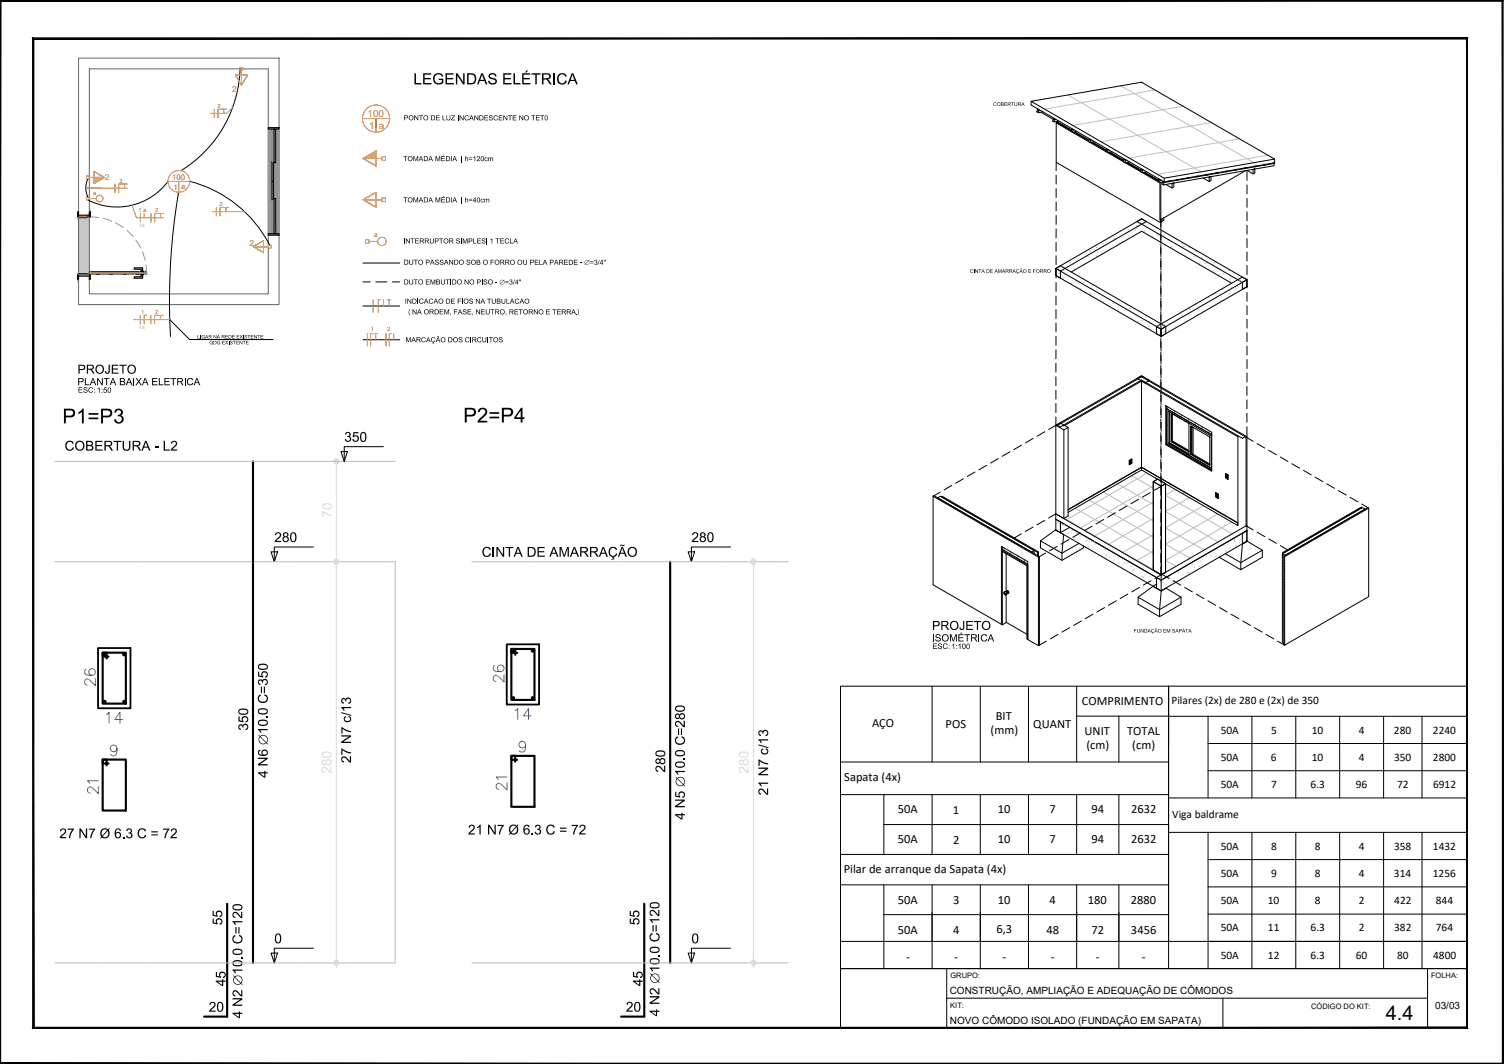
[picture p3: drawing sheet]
<svg xmlns="http://www.w3.org/2000/svg" width="420mm" height="297mm" viewBox="0 0 420 297" stroke-linecap="round" stroke-linejoin="round" font-family="sans-serif">
<defs><g id="words">
<g font-size="6.6" fill="#006edd">
<text x="141.8" y="191.6" transform="rotate(-90 141.8 191.6)">26</text>
<text x="142.5" y="221.9" transform="rotate(-90 142.5 221.9)">21</text>
</g>
<g font-size="6.6">
<text x="28.6" y="203.2">14</text>
<text x="142.5" y="202.1">14</text>
</g>
<g font-size="6.2" fill="#006edd">
<text x="27.5" y="192.6" transform="rotate(-90 27.5 192.6)">26</text>
<text x="28.2" y="223" transform="rotate(-90 28.2 223)">21</text>
</g>
<text font-size="5.6" x="387.2" y="284.8">4.4</text>
<g font-size="3.5">
<text x="302.2" y="196.9">COMPRIMENTO</text>
<text x="243.6" y="203">AÇO</text>
<text x="264.2" y="203.2">POS</text>
<text x="278.2" y="201">BIT</text>
<text x="288.7" y="203.1">QUANT</text>
<text x="276.7" y="204.9">(mm)</text>
<text x="303" y="205.2">UNIT</text>
<text x="303.5" y="209.1">(cm)</text>
<text x="314.9" y="205.2">TOTAL</text>
<text x="316.3" y="209.1">(cm)</text>
<text x="235.9" y="218.2">Sapata (4x)</text>
<text x="250.8" y="227.1">50A</text>
<text x="266.2" y="227.1">1</text>
<text x="278.7" y="227.1">10</text>
<text x="293.2" y="227.1">7</text>
<text x="304.9" y="227.1">94</text>
<text x="316" y="227.1">2632</text>
<text x="250.8" y="235.5">50A</text>
<text x="266.2" y="235.5">2</text>
<text x="278.7" y="235.5">10</text>
<text x="293.2" y="235.5">7</text>
<text x="304.9" y="235.5">94</text>
<text x="316" y="235.5">2632</text>
<text x="235.7" y="243.7">Pilar de arranque da Sapata (4x)</text>
<text x="250.8" y="252.3">50A</text>
<text x="266.3" y="252.3">3</text>
<text x="278.7" y="252.3">10</text>
<text x="293.2" y="252.3">4</text>
<text x="303.9" y="252.3">180</text>
<text x="315.9" y="252.3">2880</text>
<text x="250.8" y="260.6">50A</text>
<text x="266.2" y="260.6">4</text>
<text x="278.4" y="260.4">6,3</text>
<text x="292.3" y="260.6">48</text>
<text x="304.9" y="260.6">72</text>
<text x="316" y="260.6">3456</text>
<text x="253.1" y="268.2">-</text>
<text x="266.6" y="268.2">-</text>
<text x="280" y="268.2">-</text>
<text x="293.5" y="268.2">-</text>
<text x="306.1" y="268.2">-</text>
<text x="319" y="268.2">-</text>
</g>
<g font-size="3.2">
<text x="327.3" y="196.6">Pilares (2x) de 280 e (2x) de 350</text>
<text x="341" y="204.8">50A</text>
<text x="355.1" y="204.8">5</text>
<text x="366.4" y="204.8">10</text>
<text x="379.6" y="204.8">4</text>
<text x="389.4" y="204.8">280</text>
<text x="400.3" y="204.8">2240</text>
<text x="341" y="212.4">50A</text>
<text x="355" y="212.4">6</text>
<text x="366.4" y="212.4">10</text>
<text x="379.6" y="212.4">4</text>
<text x="389.4" y="212.4">350</text>
<text x="400.3" y="212.4">2800</text>
<text x="341" y="220">50A</text>
<text x="355.1" y="220">7</text>
<text x="366.1" y="220">6.3</text>
<text x="378.8" y="220">96</text>
<text x="390.3" y="220">72</text>
<text x="400.3" y="220">6912</text>
<text x="327.5" y="228.4">Viga baldrame</text>
<text x="341" y="237.2">50A</text>
<text x="355.1" y="237.2">8</text>
<text x="367.3" y="237.2">8</text>
<text x="379.6" y="237.2">4</text>
<text x="389.4" y="237.2">358</text>
<text x="400.3" y="237.2">1432</text>
<text x="341" y="244.8">50A</text>
<text x="355.1" y="244.8">9</text>
<text x="367.3" y="244.8">8</text>
<text x="379.6" y="244.8">4</text>
<text x="389.4" y="244.8">314</text>
<text x="400.3" y="244.8">1256</text>
<text x="341" y="252.4">50A</text>
<text x="354.2" y="252.4">10</text>
<text x="367.3" y="252.4">8</text>
<text x="379.6" y="252.4">2</text>
<text x="389.5" y="252.4">422</text>
<text x="401.1" y="252.4">844</text>
<text x="341" y="260">50A</text>
<text x="354.2" y="260">11</text>
<text x="366.1" y="260">6.3</text>
<text x="379.6" y="260">2</text>
<text x="389.5" y="260">382</text>
<text x="401.1" y="260">764</text>
<text x="341" y="267.6">50A</text>
<text x="354.2" y="267.6">12</text>
<text x="366.1" y="267.6">6.3</text>
<text x="378.7" y="267.6">60</text>
<text x="390.3" y="267.6">80</text>
<text x="400.4" y="267.6">4800</text>
</g>
<g font-size="2.8">
<text x="265.3" y="277.6">CONSTRUÇÃO, AMPLIAÇÃO E ADEQUAÇÃO DE CÔMODOS</text>
<text x="400.9" y="281.7">03/03</text>
<text x="265.4" y="285.9">NOVO CÔMODO ISOLADO (FUNDAÇÃO EM SAPATA)</text>
</g>
<g font-size="2.7" fill="#ff7f00">
<text x="102.7" y="32.6">100</text>
<text x="103.1" y="36">1</text>
<text x="105.8" y="35.9">a</text>
</g>
<g font-size="2.3" fill="#ff7f00">
<text x="64.8" y="25.7">2</text>
<text x="29.3" y="50.3">2</text>
<text x="69.7" y="68.6">2</text>
</g>
<g font-size="2.2" fill="#ff7f00">
<text x="48.1" y="50.3">100</text>
<text x="48.4" y="52.9">1</text>
<text x="50.6" y="52.9">a</text>
</g>
<g font-size="2.1">
<text x="265.5" y="273.1">GRUPO:</text>
<text x="399.8" y="273.1">FOLHA:</text>
<text x="265.5" y="281.4">KIT:</text>
<text x="366.3" y="281.7">CÓDIGO DO KIT:</text>
</g>
<text font-size="2" fill="#ff7f00" x="104.5" y="66.2">a</text>
<g font-size="1.6" fill="#ff7f00">
<text x="60.7" y="30.1">2</text>
<text x="33.3" y="51">2</text>
<text x="26" y="54.5">a</text>
<text x="38.7" y="59.3">1 a</text>
<text x="43.4" y="59.3">2</text>
<text x="61.3" y="57.6">2</text>
<text x="39.4" y="87.7">1</text>
<text x="43.4" y="87.7">2</text>
</g>
<g font-size="1.1" fill="#ff7f00">
<text x="38.9" y="63.3">1.5</text>
<text x="38.9" y="91.7">1.5</text>
</g>
</g></defs>
<!-- layer: DT-ARMADURA -->
<g fill="#000">
<path d="M66.6 200h.4v1.1l.7 .2-.2-.4 .2-.7 .4-.3 .7 .1 .5 .5v.8l-.7 .4v-.3l.4-.2 .1-.4-.3-.4-.5-.1-.5 .5 .2 .9-1.4-.3zM66.8 202.4l.6-.2 .4 .4 .4-.5h.7l.4 .5v.7l-.7 .5-.1-.3 .6-.4-.2-.6h-.7l-.2 .7-.3-.1-.2-.5-.4-.1-.3 .6 .5 .4v.3l-.3-.1-.4-.6zM59.4 256.5h.3v1l.8 .2-.2-.6 .2-.5 .5-.3 .6 .1 .5 .5v.8l-.7 .4-.1-.3 .5-.3v-.4l-.2-.3-.6-.1-.4 .4 .2 1-1.4-.3zM59.4 254.3h.3v1.1l.8 .2-.2-.6 .2-.5 .5-.3 .6 .1 .5 .5v.7l-.7 .5-.1-.3 .5-.3v-.4l-.2-.4h-.5l-.5 .4 .2 1-1.4-.3zM64.9 257.2h2.8v.3h-2.1l.4 .7h-.4zM65.1 254.8l.5-.2h.5l1.3 1.3v-1.4h.3v1.9l-.5-.2-1.4-1.3-.4 .1-.2 .3 .2 .5 .4 .2-.1 .3-.4-.1-.4-.7zM60.3 271.4h.3v1.1l.8 .1-.2-.7 .2-.4 .5-.3 .6 .1 .5 .4v.8l-.7 .5v-.3l.4-.2 .1-.4-.3-.4-.5-.1-.5 .5 .2 .9-1.4-.3zM65.1 261.4l.6-.4 .1 .4-.5 .4v.7l.4 .4 .9 .1 .6-.2 .2-.6-.1-.6-.6-.2 .1-.4 .5 .2 .4 .7-.1 1-.9 .5-1.2-.2-.6-.7zM65 278.7h2.7v.3l-2.1 1.5h2.1v.3h-2.7v-.4l2.1-1.4h-2.1zM65.2 276.7l.4-.3 .5 .1 1.3 1.3v-1.4h.3v1.8l-.5-.2-1.4-1.2-.5 .3v.5l.5 .2-.1 .4-.3-.1-.5-.7zM64.9 270.7h2.8v.3h-2.1l.4 .7h-.4zM67.3 267.1h.4v.4h-.4z"/>
<path d="M58.7 280l.8-.3 .6 .3 .1 .5-.2 .5-1.1 1.1h1.3v.3h-1.8l.3-.6 1.2-1.2-.1-.5-.3-.1-.5 .1-.2 .4h-.3z"/>
<path d="M66.7 198.2l.7-.4 1.3 .1 .6 .4v.6l-.6 .6h-1.4l-.7-.5zM67 198.3l-.2 .5 .5 .4h1.2l.6-.4-.1-.4-.4-.2z"/>
<path d="M65.1 252.8l.7-.4h1.2l.6 .4 .1 .8-.7 .5h-1.4l-.6-.5zM65.3 253l-.1 .4 .5 .4h1.2l.6-.4-.1-.4-.4-.2h-1.1z"/>
<path d="M65.8 258.8h.3v1.8h-.3zM66.6 258.8h.3v1.8h-.3z"/>
<path d="M60.9 280l.8-.3 .6 .5v1.5l-.5 .7h-.6l-.5-.4-.1-1.1zM61.2 280.1l-.2 .6v1l.2 .4 .4 .1 .4-.5v-1.3l-.3-.4z"/>
<path d="M60.3 273.8h1.7v-.4h.4v.4h.6v.3h-.6v1.2h-.4l-1.7-1.3zM60.8 274.1l1.2 .8v-.8z"/>
<path d="M65.1 268.4l.8-.4 1.1 .1 .6 .4 .1 .7-.6 .5h-1.5l-.6-.5zM65.3 268.6l-.1 .5 .4 .3h1.2l.7-.4-.2-.4-.4-.2h-1z"/>
<path d="M65.1 265.2l.8-.4 1.2 .1 .6 .5v.6l-.7 .6-1.4-.1-.6-.4zM65.3 265.4l-.1 .5 .5 .3h1.2l.6-.4-.1-.3-.4-.3h-1z"/>
<path d="M65.1 272.4l.1-.1 .4 .4 .6-.4 1 .3 .5 .8-.3 1.1 .4 .4-.2 .1-.3-.4-1 .3-.7-.3-.5-.8 .3-1zM65.6 272.9l-.3 .8 .3 .7 .7 .4 .8-.3zM65.7 272.8l1.6 1.5 .2-.9-.4-.6-.7-.3z"/>
<path d="M65 282.7h1.7v-.4h.3v.4h.7v.4h-.7v1.2h-.3l-1.7-1.3zM65.5 283.1l1.2 .8v-.8z"/>
</g>
<path d="M70.7 156.8v112M63.5 252.3v31.5h-6.5" fill="none" stroke="#000" stroke-width=".59"/>
<!-- layer: DT-Cotas -->
<g fill="#dcdcdc">
<path d="M90 142.6l1.7 .8 1 .2v.4l-1.3-.3-1.1-.7v1.4h-.3z"/>
<path d="M90.2 140.8l.9-.3 1.1 .1 .5 .4v.7l-.7 .5h-1.4l-.6-.7zM90.4 141l-.1 .5 .5 .4h1.2l.5-.4-.1-.4-.5-.2z"/>
</g>
<!-- layer: DT-ARMADURA -->
<g fill="#000">
<path d="M72.1 187.5h.3v1.1l.8 .1-.2-.7 .2-.4 .5-.2h.6l.5 .5v.8l-.7 .5-.1-.4 .5-.2v-.4l-.2-.4-.6-.1-.4 .5 .2 .9-1.4-.2zM72.2 189.9l.6-.3 .5 .4 .4-.4 .6-.1 .5 .6v.7l-.7 .5-.1-.3 .5-.4-.1-.6h-.8l-.1 .6h-.3l-.1-.4-.4-.2-.4 .3 .1 .4 .4 .2-.1 .4-.2-.1-.4-.5zM72.3 194.1l.5-.2 .1 .4-.6 .4 .2 .8 .4 .3 .8 .1 .5-.2 .3-.4-.1-.7-.6-.4 .1-.3 .4 .1 .5 .7-.1 1-.9 .5-1.2-.1-.6-.9zM74.4 200h.4v.4h-.4zM72.1 211.5h2.7v.4l-2.2 1.4h2.2v.4h-2.7v-.4l2.1-1.4h-2.1zM72 203.5h2.8v.4h-2.2l.4 .6h-.3z"/>
<path d="M72.3 198l.8-.3 1 .1 .7 .4v.6l-.7 .6h-1.3l-.7-.5zM72.4 198.3v.5l.5 .3h1.3l.4-.5-.1-.3-.6-.2z"/>
<path d="M72.2 185.6l.8-.3h1.2l.5 .4 .1 .7-.6 .6h-1.5l-.6-.6zM72.5 185.8l-.2 .5 .5 .4h1.3l.4-.4v-.4l-.5-.3h-1z"/>
<path d="M72.9 191.7h.3v1.8h-.3zM73.7 191.7h.3v1.8h-.3z"/>
<path d="M72.2 201.2l.8-.3h1.1l.6 .4 .1 .7-.2 .4-.5 .2h-1.4l-.6-.6zM72.5 201.4l-.2 .6 .5 .3h1.3l.4-.4v-.4l-.4-.2z"/>
<path d="M72.2 205.3l.1-.2 .4 .4 .6-.3 1 .2 .5 .7v.7l-.3 .6 .4 .3-.2 .1-.3-.3-1 .3-.7-.3-.5-.8 .3-1.1zM72.7 205.8l-.3 .9 .3 .6 .6 .3 1-.2zM72.8 205.6l1.6 1.6 .3-.7-.4-.8-.7-.3z"/>
<path d="M72.3 209.5l.4-.2v.3l-.4 .4 .1 .4 1 .3-.4-.5 .1-.5 .5-.4h.7l.5 .5v.7l-.7 .5-1.5-.1-.5-.6zM73.4 210.1a.6 .6 0 0 0 1.2 0 .6 .6 0 0 0-1.2 0z"/>
<path d="M72.1 215.6h1.7v-.4h.3v.4h.7v.3h-.7v1.2h-.3l-1.7-1.2zM72.6 215.9l1.2 .9v-.9z"/>
</g>
<!-- layer: DT-TEXTOS -->
<path d="M75.7 154.1h1.8l-.9 2.7zM87.6 152.7h-11v4.1M75.7 266.1h1.8l-.9 2.7zM87.6 264.7h-11v4.1" fill="none" stroke="#000" stroke-width=".28"/>
<g fill="#000">
<path d="M18.5 123.4l.8-.4 .7 .1 .4 .3 .2 .4-.4 .1-.4-.5h-.7l-.5 .8 .1 .8 .4 .5h.7l.5-.7 .3 .1-.4 .7-.9 .2-.8-.4-.3-.8zM26.6 123.1h2v.3h-1.6v.8h1.5v.4h-1.5v.9h1.7v.3h-2.1zM31.7 123.1h2.2v.3h-.9v2.4h-.4v-2.4h-.9zM34.3 123.1h.3l.1 2 .5 .4 .8-.3 .1-2.1h.3v2l-.3 .5-1 .2-.6-.3-.2-.6zM43.2 124.6h1.1v.4h-1.1zM45.7 123.1h.4v2.4h1.3v.3h-1.7zM47.9 123.3l.8-.3 .7 .5v.8l-1.2 1.2h1.3v.3h-1.8l.2-.5 1.2-1.4-.1-.4-.3-.2-.5 .2-.1 .4h-.3zM77 148.9l.8-.3 .7 .4-.1 .8-1.2 1.2h1.3v.3h-1.8l.2-.5 1.3-1.4-.1-.4-.4-.1-.4 .1-.1 .4h-.4z"/>
<path d="M20.9 124.4a1.4 1.4 0 0 1 2.8 0 1.4 1.4 0 0 1-2.8 0zM21.2 124.5a1.05 1.05 0 0 0 2.1 0 1.05 1.05 0 0 0-2.1 0z"/>
<path d="M24 123.1h1.3l.6 .3 .1 .5-.4 .4 .5 .4v.5l-.3 .5-1.8 .1zM24.4 123.4v.8h1l.2-.2-.1-.5zM24.4 124.5v1h.9l.4-.2-.1-.7z"/>
<path d="M29.2 123.1h1.5l.5 .2 .1 .8-.7 .5 1 1.2h-.5l-.7-1-.3-.2h-.6v1.2h-.3zM29.5 123.4v.9h1.1l.4-.3-.3-.6z"/>
<path d="M37 123.1h1.7l.4 .3 .1 .7-.7 .5 1 1.2h-.5l-.6-1-.5-.2h-.5v1.2h-.4zM37.4 123.4v.9h1.1l.3-.3v-.3l-.2-.3z"/>
<path d="M40.5 123.1h.4l1.1 2.7h-.4l-.3-.8h-1.1l-.3 .8h-.4zM40.7 123.3l-.4 1.4h.9z"/>
<path d="M79.1 148.9l.8-.3 .6 .4v.6l-.3 .2 .4 .3 .1 .5-.5 .7h-.7l-.5-.4v-.7l.4-.4-.4-.3zM79.4 149.3a.44 .44 0 0 0 .8 0 .44 .44 0 0 0-.8 0zM79.2 150.5a.6 .6 0 0 0 1.2 0 .6 .6 0 0 0-1.2 0z"/>
<path d="M81.4 148.8l.8-.2 .6 .7v1.4l-.3 .5-.4 .2-.7-.2-.3-.5v-1.2zM81.7 148.9l-.3 .6v1.1l.2 .4 .4 .1 .4-.6v-1.1l-.3-.5z"/>
<path d="M77.2 260.7h.9l.4 .6v1.4l-.2 .4-.4 .3-.7-.1-.4-.7v-1.1zM77.4 260.9l-.2 .6v1l.2 .5 .4 .1 .4-.5v-1.2l-.2-.5z"/>
</g>
<!-- layer: 0.01-PRO -->
<g fill="none" stroke="#bababa" stroke-width=".28">
<path d="M15.3 156.8h.2M15.6 156.8h.3M16 156.8h.3M16.4 156.8h.2M16.8 156.8h.2M17.1 156.8h.3M17.5 156.8h.3M17.9 156.8h.2M18.3 156.8h.2M18.6 156.8h.3M19 156.8h.3M19.4 156.8h.2"/>
<path d="M19.8 156.8h.2M20.2 156.8h.2M20.5 156.8h.3M20.9 156.8h.2M21.3 156.8h.2M21.7 156.8h.2M22 156.8h.3M22.4 156.8h.2M22.8 156.8h.2M23.1 156.8h.3M23.5 156.8h.3M23.9 156.8h.3"/>
<path d="M24.3 156.8h.2M24.6 156.8h.3M25 156.8h.3M25.4 156.8h.3M25.8 156.8h.2M26.1 156.8h.3M26.5 156.8h.3M26.9 156.8h.2M27.3 156.8h.2M27.6 156.8h.3M28 156.8h.3M28.4 156.8h.2"/>
<path d="M28.8 156.8h.2M29.1 156.8h.3M29.5 156.8h.3M29.9 156.8h.2M30.3 156.8h.2M30.6 156.8h.3M31 156.8h.3M31.4 156.8h.2M31.8 156.8h.2M32.2 156.8h.2M32.5 156.8h.3M32.9 156.8h.2"/>
<path d="M33.3 156.8h.2M33.7 156.8h.2M34 156.8h.3M34.4 156.8h.2M34.8 156.8h.2M35.1 156.8h.3M35.5 156.8h.3M35.9 156.8h.3M36.3 156.8h.2M36.6 156.8h.3M37 156.8h.3M37.4 156.8h.3"/>
<path d="M37.8 156.8h.2M38.1 156.8h.3M38.5 156.8h.3M38.9 156.8h.2M39.3 156.8h.2M39.6 156.8h.3M40 156.8h.3M40.4 156.8h.2M40.8 156.8h.2M41.1 156.8h.3M41.5 156.8h.3M41.9 156.8h.2"/>
<path d="M42.3 156.8h.2M42.7 156.8h.2M43 156.8h.3M43.4 156.8h.2M43.8 156.8h.2M44.2 156.8h.2M44.5 156.8h.3M44.9 156.8h.2M45.3 156.8h.2M45.7 156.8h.2M46 156.8h.3M46.4 156.8h.3"/>
<path d="M46.8 156.8h.2M47.1 156.8h.3M47.5 156.8h.3M47.9 156.8h.3M48.3 156.8h.2M48.6 156.8h.3M49 156.8h.3M49.4 156.8h.3M49.8 156.8h.2M50.1 156.8h.3M50.5 156.8h.3M50.9 156.8h.2"/>
<path d="M51.3 156.8h.2M51.6 156.8h.3M52 156.8h.3M52.4 156.8h.2M52.8 156.8h.2M53.1 156.8h.3M53.5 156.8h.3M53.9 156.8h.2M54.3 156.8h.2M54.7 156.8h.2M55 156.8h.3M55.4 156.8h.2"/>
<path d="M55.8 156.8h.2M56.2 156.8h.2M56.5 156.8h.3M56.9 156.8h.2M57.3 156.8h.2M57.7 156.8h.2M58 156.8h.3M58.4 156.8h.3M58.8 156.8h.2M59.1 156.8h.3M59.5 156.8h.3M59.9 156.8h.3"/>
<path d="M60.3 156.8h.2M60.6 156.8h.3M61 156.8h.3M61.4 156.8h.3M61.8 156.8h.2M62.1 156.8h.3M62.5 156.8h.3M62.9 156.8h.2M63.3 156.8h.2M63.6 156.8h.3M64 156.8h.3M64.4 156.8h.2"/>
<path d="M64.8 156.8h.2M65.2 156.8h.2M65.5 156.8h.3M65.9 156.8h.2M66.3 156.8h.2M66.7 156.8h.2M67 156.8h.3M67.4 156.8h.2M67.8 156.8h.2M68.2 156.8h.2M68.5 156.8h.3M68.9 156.8h.3"/>
<path d="M69.3 156.8h.2M69.7 156.8h.2M70 156.8h.3M70.4 156.8h.3M70.8 156.8h.2M71.1 156.8h.3M71.5 156.8h.3M71.9 156.8h.3M72.3 156.8h.2M72.6 156.8h.3M73 156.8h.3M73.4 156.8h.3"/>
<path d="M73.8 156.8h.2M74.1 156.8h.3M74.5 156.8h.3M74.9 156.8h.2M75.3 156.8h.2M75.6 156.8h.3M76 156.8h.3M76.4 156.8h.2M76.8 156.8h.2M77.2 156.8h.2M77.5 156.8h.3M77.9 156.8h.2"/>
<path d="M78.3 156.8h.2M78.7 156.8h.2M79 156.8h.3M79.4 156.8h.3M79.8 156.8h.2M80.2 156.8h.2M80.5 156.8h.3M80.9 156.8h.3M81.3 156.8h.2M81.7 156.8h.2M82 156.8h.3M82.4 156.8h.3"/>
<path d="M82.8 156.8h.2M83.1 156.8h.3M83.5 156.8h.3M83.9 156.8h.3M84.3 156.8h.2M84.6 156.8h.3M85 156.8h.3M85.4 156.8h.3M85.8 156.8h.2M86.1 156.8h.3M86.5 156.8h.3M86.9 156.8h.2"/>
<path d="M87.3 156.8h.2M87.7 156.8h.2M88 156.8h.3M88.4 156.8h.2M88.8 156.8h.2M89.2 156.8h.2M89.5 156.8h.3M89.9 156.8h.2M90.3 156.8h.2M90.7 156.8h.2M91 156.8h.3M91.4 156.8h.3"/>
<path d="M91.8 156.8h.2M92.2 156.8h.2M92.5 156.8h.3M92.9 156.8h.3M93.3 156.8h.2M93.7 156.8h.2M94 156.8h.3M94.4 156.8h.3M94.8 156.8h.2M95.1 156.8h.3M95.5 156.8h.3M95.9 156.8h.3"/>
<path d="M96.3 156.8h.2M96.6 156.8h.3M97 156.8h.3M97.4 156.8h.3M97.8 156.8h.2M98.1 156.8h.3M98.5 156.8h.3M98.9 156.8h.2M99.3 156.8h.2M99.7 156.8h.2M100 156.8h.3M100.4 156.8h.2"/>
<path d="M100.8 156.8h.2M101.2 156.8h.2M101.5 156.8h.3M101.9 156.8h.3M102.3 156.8h.2M102.7 156.8h.2M103 156.8h.3M103.4 156.8h.3M103.8 156.8h.2M104.2 156.8h.2M104.5 156.8h.3M104.9 156.8h.3"/>
<path d="M105.3 156.8h.2M105.7 156.8h.2M106 156.8h.3M106.4 156.8h.3M106.8 156.8h.2M107.1 156.8h.3M107.5 156.8h.3M107.9 156.8h.3M108.3 156.8h.2M108.6 156.8h.3M109 156.8h.3M109.4 156.8h.3"/>
<path d="M109.8 156.8h.2M110.2 156.8h.2v.3M110.4 157.2v.2M110.4 157.6v.2M110.4 157.9v.3M110.4 158.3v.2M110.4 158.7v.2M110.4 159.1v.2M110.4 159.4v.3M110.4 159.8v.2M110.4 160.2v.2M110.4 160.6v.2"/>
<path d="M110.4 160.9v.3M110.4 161.3v.3M110.4 161.7v.2M110.4 162.1v.2M110.4 162.4v.3M110.4 162.8v.3M110.4 163.2v.2M110.4 163.6v.2M110.4 163.9v.3M110.4 164.3v.3M110.4 164.7v.2M110.4 165.1v.2"/>
<path d="M110.4 165.4v.3M110.4 165.8v.3M110.4 166.2v.2M110.4 166.5v.3M110.4 166.9v.3M110.4 167.3v.3M110.4 167.7v.2M110.4 168v.3M110.4 168.4v.3M110.4 168.8v.3M110.4 169.2v.2M110.4 169.6v.2"/>
<path d="M110.4 169.9v.3M110.4 170.3v.2M110.4 170.7v.2M110.4 171.1v.2M110.4 171.4v.3M110.4 171.8v.2M110.4 172.2v.2M110.4 172.6v.2M110.4 172.9v.3M110.4 173.3v.3M110.4 173.7v.2M110.4 174.1v.2"/>
<path d="M110.4 174.4v.3M110.4 174.8v.3M110.4 175.2v.2M110.4 175.6v.2M110.4 175.9v.3M110.4 176.3v.3M110.4 176.7v.2M110.4 177.1v.2M110.4 177.4v.3M110.4 177.8v.3M110.4 178.2v.2M110.4 178.5v.3"/>
<path d="M110.4 178.9v.3M110.4 179.3v.3M110.4 179.7v.2M110.4 180.1v.2M110.4 180.4v.3M110.4 180.8v.3M110.4 181.2v.2M110.4 181.6v.2M110.4 181.9v.3M110.4 182.3v.2M110.4 182.7v.2M110.4 183.1v.2"/>
<path d="M110.4 183.4v.3M110.4 183.8v.3M110.4 184.2v.2M110.4 184.6v.2M110.4 184.9v.3M110.4 185.3v.3M110.4 185.7v.2M110.4 186.1v.2M110.4 186.4v.3M110.4 186.8v.3M110.4 187.2v.2M110.4 187.6v.2"/>
<path d="M110.4 187.9v.3M110.4 188.3v.3M110.4 188.7v.2M110.4 189.1v.2M110.4 189.4v.3M110.4 189.8v.3M110.4 190.2v.2M110.4 190.5v.3M110.4 190.9v.3M110.4 191.3v.3M110.4 191.7v.2M110.4 192.1v.2"/>
<path d="M110.4 192.4v.3M110.4 192.8v.3M110.4 193.2v.2M110.4 193.6v.2M110.4 193.9v.3M110.4 194.3v.2M110.4 194.7v.2M110.4 195.1v.2M110.4 195.4v.3M110.4 195.8v.3M110.4 196.2v.2M110.4 196.6v.2"/>
<path d="M110.4 196.9v.3M110.4 197.3v.3M110.4 197.7v.2M110.4 198.1v.2M110.4 198.4v.3M110.4 198.8v.3M110.4 199.2v.2M110.4 199.6v.2M110.4 199.9v.3M110.4 200.3v.3M110.4 200.7v.2M110.4 201.1v.2"/>
<path d="M110.4 201.4v.3M110.4 201.8v.3M110.4 202.2v.2M110.4 202.6v.2M110.4 202.9v.3M110.4 203.3v.3M110.4 203.7v.2M110.4 204.1v.2M110.4 204.4v.3M110.4 204.8v.3M110.4 205.2v.2M110.4 205.6v.2"/>
<path d="M110.4 205.9v.3M110.4 206.3v.3M110.4 206.7v.2M110.4 207.1v.2M110.4 207.4v.3M110.4 207.8v.3M110.4 208.2v.2M110.4 208.6v.2M110.4 208.9v.3M110.4 209.3v.3M110.4 209.7v.2M110.4 210.1v.2"/>
<path d="M110.4 210.4v.3M110.4 210.8v.3M110.4 211.2v.2M110.4 211.6v.2M110.4 211.9v.3M110.4 212.3v.3M110.4 212.7v.2M110.4 213.1v.2M110.4 213.4v.3M110.4 213.8v.3M110.4 214.2v.2M110.4 214.6v.2"/>
<path d="M110.4 214.9v.3M110.4 215.3v.3M110.4 215.7v.2M110.4 216.1v.2M110.4 216.4v.3M110.4 216.8v.3M110.4 217.2v.2M110.4 217.6v.2M110.4 217.9v.3M110.4 218.3v.3M110.4 218.7v.2M110.4 219.1v.2"/>
<path d="M110.4 219.4v.3M110.4 219.8v.3M110.4 220.2v.2M110.4 220.6v.2M110.4 220.9v.3M110.4 221.3v.3M110.4 221.7v.2M110.4 222.1v.2M110.4 222.4v.3M110.4 222.8v.3M110.4 223.2v.2M110.4 223.6v.2"/>
<path d="M110.4 223.9v.3M110.4 224.3v.3M110.4 224.7v.2M110.4 225.1v.2M110.4 225.4v.3M110.4 225.8v.3M110.4 226.2v.2M110.4 226.6v.2M110.4 226.9v.3M110.4 227.3v.3M110.4 227.7v.2M110.4 228.1v.2"/>
<path d="M110.4 228.4v.3M110.4 228.8v.3M110.4 229.2v.2M110.4 229.6v.2M110.4 229.9v.3M110.4 230.3v.3M110.4 230.7v.2M110.4 231.1v.2M110.4 231.4v.3M110.4 231.8v.3M110.4 232.2v.2M110.4 232.6v.2"/>
<path d="M110.4 232.9v.3M110.4 233.3v.3M110.4 233.7v.2M110.4 234.1v.2M110.4 234.4v.3M110.4 234.8v.3M110.4 235.2v.2M110.4 235.6v.2M110.4 235.9v.3M110.4 236.3v.3M110.4 236.7v.2M110.4 237.1v.2"/>
<path d="M110.4 237.4v.3M110.4 237.8v.3M110.4 238.2v.2M110.4 238.6v.2M110.4 238.9v.3M110.4 239.3v.3M110.4 239.7v.2M110.4 240.1v.2M110.4 240.4v.3M110.4 240.8v.3M110.4 241.2v.2M110.4 241.6v.2"/>
<path d="M110.4 241.9v.3M110.4 242.3v.3M110.4 242.7v.2M110.4 243.1v.2M110.4 243.4v.3M110.4 243.8v.3M110.4 244.2v.2M110.4 244.6v.2M110.4 244.9v.3M110.4 245.3v.3M110.4 245.7v.2M110.4 246.1v.2"/>
<path d="M110.4 246.4v.3M110.4 246.8v.3M110.4 247.2v.2M110.4 247.6v.2M110.4 247.9v.3M110.4 248.3v.3M110.4 248.7v.2M110.4 249.1v.2M110.4 249.4v.3M110.4 249.8v.3M110.4 250.2v.2M110.4 250.6v.2"/>
<path d="M110.4 250.9v.3M110.4 251.3v.3M110.4 251.7v.2M110.4 252.1v.2M110.4 252.4v.3M110.4 252.8v.3M110.4 253.2v.2M110.4 253.6v.2M110.4 253.9v.3M110.4 254.3v.3M110.4 254.7v.2M110.4 255.1v.2"/>
<path d="M110.4 255.4v.3M110.4 255.8v.3M110.4 256.2v.2M110.4 256.6v.2M110.4 256.9v.3M110.4 257.3v.3M110.4 257.7v.2M110.4 258.1v.2M110.4 258.4v.3M110.4 258.8v.3M110.4 259.2v.2M110.4 259.6v.2"/>
<path d="M110.4 259.9v.3M15.3 268.8h.2M15.6 268.8h.3M16 268.8h.3M16.4 268.8h.2M16.8 268.8h.2M17.1 268.8h.3M17.5 268.8h.3M17.9 268.8h.2M18.3 268.8h.2M18.6 268.8h.3M19 268.8h.3"/>
<path d="M19.4 268.8h.2M19.8 268.8h.2M20.2 268.8h.2M20.5 268.8h.3M20.9 268.8h.2M21.3 268.8h.2M21.7 268.8h.2M22 268.8h.3M22.4 268.8h.2M22.8 268.8h.2M23.1 268.8h.3M23.5 268.8h.3"/>
<path d="M23.9 268.8h.3M24.3 268.8h.2M24.6 268.8h.3M25 268.8h.3M25.4 268.8h.3M25.8 268.8h.2M26.1 268.8h.3M26.5 268.8h.3M26.9 268.8h.2M27.3 268.8h.2M27.6 268.8h.3M28 268.8h.3"/>
<path d="M28.4 268.8h.2M28.8 268.8h.2M29.1 268.8h.3M29.5 268.8h.3M29.9 268.8h.2M30.3 268.8h.2M30.6 268.8h.3M31 268.8h.3M31.4 268.8h.2M31.8 268.8h.2M32.2 268.8h.2M32.5 268.8h.3"/>
<path d="M32.9 268.8h.2M33.3 268.8h.2M33.7 268.8h.2M34 268.8h.3M34.4 268.8h.2M34.8 268.8h.2M35.1 268.8h.3M35.5 268.8h.3M35.9 268.8h.3M36.3 268.8h.2M36.6 268.8h.3M37 268.8h.3"/>
<path d="M37.4 268.8h.3M37.8 268.8h.2M38.1 268.8h.3M38.5 268.8h.3M38.9 268.8h.2M39.3 268.8h.2M39.6 268.8h.3M40 268.8h.3M40.4 268.8h.2M40.8 268.8h.2M41.1 268.8h.3M41.5 268.8h.3"/>
<path d="M41.9 268.8h.2M42.3 268.8h.2M42.7 268.8h.2M43 268.8h.3M43.4 268.8h.2M43.8 268.8h.2M44.2 268.8h.2M44.5 268.8h.3M44.9 268.8h.2M45.3 268.8h.2M45.7 268.8h.2M46 268.8h.3"/>
<path d="M46.4 268.8h.3M46.8 268.8h.2M47.1 268.8h.3M47.5 268.8h.3M47.9 268.8h.3M48.3 268.8h.2M48.6 268.8h.3M49 268.8h.3M49.4 268.8h.3M49.8 268.8h.2M50.1 268.8h.3M50.5 268.8h.3"/>
<path d="M50.9 268.8h.2M51.3 268.8h.2M51.6 268.8h.3M52 268.8h.3M52.4 268.8h.2M52.8 268.8h.2M53.1 268.8h.3M53.5 268.8h.3M53.9 268.8h.2M54.3 268.8h.2M54.7 268.8h.2M55 268.8h.3"/>
<path d="M55.4 268.8h.2M55.8 268.8h.2M56.2 268.8h.2M56.5 268.8h.3M56.9 268.8h.2M57.3 268.8h.2M57.7 268.8h.2M58 268.8h.3M58.4 268.8h.3M58.8 268.8h.2M59.1 268.8h.3M59.5 268.8h.3"/>
<path d="M59.9 268.8h.3M60.3 268.8h.2M60.6 268.8h.3M61 268.8h.3M61.4 268.8h.3M61.8 268.8h.2M62.1 268.8h.3M62.5 268.8h.3M62.9 268.8h.2M63.3 268.8h.2M63.6 268.8h.3M64 268.8h.3"/>
<path d="M64.4 268.8h.2M64.8 268.8h.2M65.2 268.8h.2M65.5 268.8h.3M65.9 268.8h.2M66.3 268.8h.2M66.7 268.8h.2M67 268.8h.3M67.4 268.8h.2M67.8 268.8h.2M68.2 268.8h.2M68.5 268.8h.3"/>
<path d="M68.9 268.8h.3M69.3 268.8h.2M69.7 268.8h.2M70 268.8h.3M70.4 268.8h.3M70.8 268.8h.2M71.1 268.8h.3M71.5 268.8h.3M71.9 268.8h.3M72.3 268.8h.2M72.6 268.8h.3M73 268.8h.3"/>
<path d="M73.4 268.8h.3M73.8 268.8h.2M74.1 268.8h.3M74.5 268.8h.3M74.9 268.8h.2M75.3 268.8h.2M75.6 268.8h.3M76 268.8h.3M76.4 268.8h.2M76.8 268.8h.2M77.2 268.8h.2M77.5 268.8h.3"/>
<path d="M77.9 268.8h.2M78.3 268.8h.2M78.7 268.8h.2M79 268.8h.3M79.4 268.8h.3M79.8 268.8h.2M80.2 268.8h.2M80.5 268.8h.3M80.9 268.8h.3M81.3 268.8h.2M81.7 268.8h.2M82 268.8h.3"/>
<path d="M82.4 268.8h.3M82.8 268.8h.2M83.1 268.8h.3M83.5 268.8h.3M83.9 268.8h.3M84.3 268.8h.2M84.6 268.8h.3M85 268.8h.3M85.4 268.8h.3M85.8 268.8h.2M86.1 268.8h.3M86.5 268.8h.3"/>
<path d="M86.9 268.8h.2M87.3 268.8h.2M87.7 268.8h.2M88 268.8h.3M88.4 268.8h.2M88.8 268.8h.2M89.2 268.8h.2M89.5 268.8h.3M89.9 268.8h.2M90.3 268.8h.2M90.7 268.8h.2M91 268.8h.3"/>
<path d="M91.4 268.8h.3M91.8 268.8h.2M92.2 268.8h.2M92.5 268.8h.3M92.9 268.8h.3M93.3 268.8h.2M93.7 268.8h.2M94 268.8h.3M94.4 268.8h.3M94.8 268.8h.2M95.1 268.8h.3M95.5 268.8h.3"/>
<path d="M95.9 268.8h.3M96.3 268.8h.2M96.6 268.8h.3M97 268.8h.3M97.4 268.8h.3M97.8 268.8h.2M98.1 268.8h.3M98.5 268.8h.3M98.9 268.8h.2M99.3 268.8h.2M99.7 268.8h.2M100 268.8h.3"/>
<path d="M100.4 268.8h.2M100.8 268.8h.2M101.2 268.8h.2M101.5 268.8h.3M101.9 268.8h.3M102.3 268.8h.2M102.7 268.8h.2M103 268.8h.3M103.4 268.8h.3M103.8 268.8h.2M104.2 268.8h.2M104.5 268.8h.3"/>
<path d="M104.9 268.8h.3M105.3 268.8h.2M105.7 268.8h.2M106 268.8h.3M106.4 268.8h.3M106.8 268.8h.2M107.1 268.8h.3M107.5 268.8h.3M107.9 268.8h.3M108.3 268.8h.2M108.6 268.8h.3M109 268.8h.3"/>
<path d="M109.4 268.8h.3M109.8 268.8h.2M110.4 260.3v.3M110.4 260.7v.2M110.4 261.1v.2M110.4 261.4v.3M110.4 261.8v.3M110.4 262.2v.2M110.4 262.6v.2M110.4 262.9v.3M110.4 263.3v.3M110.4 263.7v.2"/>
<path d="M110.4 264.1v.2M110.4 264.4v.3M110.4 264.8v.3M110.4 265.2v.2M110.4 265.6v.2M110.4 265.9v.3M110.4 266.3v.3M110.4 266.7v.2M110.4 267.1v.2M110.4 267.4v.3M110.4 267.8v.3M110.4 268.2v.2"/>
<path d="M110.4 268.6v.2h-.2"/>
</g>
<!-- layer: DT-Cotas -->
<path d="M92.7 156.8h1.4M94 155.5v114.6M92.7 268.8h1.4" fill="none" stroke="#dcdcdc" stroke-width=".28"/>
<g fill="#dcdcdc" stroke="#dcdcdc" stroke-width=".28">
<path d="M94 268.8h.6v-.2zM94 268.8l.5-.4 .1 .2zM94.3 268.3l-.3 .5 .5-.4z"/>
<path d="M94.1 268.2l-.1 .6 .3-.5zM94 268.2h.1l-.1 .6zM93.7 268.2l.3 .6v-.6z"/>
<path d="M93.6 268.3l.4 .5-.3-.6zM93.6 268.3l.4 .5-.6-.4zM93.4 268.4l-.1 .2 .7 .2z"/>
<path d="M93.3 268.6v.2h.7zM93.3 268.8h.7l-.7 .2zM93.3 269l.1 .2 .6-.4z"/>
<path d="M93.4 269.2l.2 .1 .4-.5zM94 268.8l-.3 .6-.1-.1zM94 268.8l-.3 .6 .3 .1z"/>
<path d="M94 268.8v.7l.1-.1zM94 268.8l.3 .5-.2 .1zM94 268.8l.3 .5 .2-.1z"/>
<path d="M94 268.8l.5 .4 .1-.2zM94 268.8h.6v.2z"/>
<path d="M94 156.8h.6v-.2zM94 156.8l.5-.4 .1 .2zM94.3 156.3l-.3 .5 .5-.4z"/>
<path d="M94.1 156.2l-.1 .6 .3-.5zM94 156.2h.1l-.1 .6zM93.7 156.2l.3 .6v-.6z"/>
<path d="M93.6 156.3l.4 .5-.3-.6zM93.4 156.4l.2-.1 .4 .5zM93.4 156.4l-.1 .2 .7 .2z"/>
<path d="M93.3 156.6v.2h.7zM93.3 156.8h.7l-.7 .2zM93.3 157l.1 .2 .6-.4z"/>
<path d="M93.4 157.2l.2 .1 .4-.5zM94 156.8l-.3 .6-.1-.1zM94 156.8l-.3 .6h.3z"/>
<path d="M94 156.8v.6h.1zM94 156.8l.3 .5-.2 .1zM94 156.8l.3 .5 .2-.1z"/>
<path d="M94 156.8l.5 .4 .1-.2zM94 156.8h.6v.2z"/>
</g>
<g fill="#dcdcdc">
<path d="M90 214.4l.4-.3 .6 .1 1.3 1.2v-1.3h.3v1.8l-.5-.2-1.4-1.3-.6 .4 .1 .5 .5 .2-.1 .3-.3-.1-.4-.5z"/>
<path d="M90 212.3l.7-.3 .4 .4 .4-.4h.6l.5 .4v.7l-.5 .6-.7-.1-.3-.4-.3 .4h-.5l-.4-.6zM90.1 212.8a.45 .45 0 0 0 .9 0 .45 .45 0 0 0-.9 0zM91.2 212.8a.6 .6 0 0 0 1.2 0 .6 .6 0 0 0-1.2 0z"/>
<path d="M90.1 210.1l.7-.3 1.3 .1 .4 .4 .1 .7-.8 .5h-1.4l-.5-.6zM90.2 210.4l-.1 .5 .4 .3h1.3l.6-.4-.1-.3-.3-.3-1.2-.1z"/>
</g>
<g fill="#000">
<path d="M133.8 114.2l.5-.3 .7-.1 .9 .5 .2 .7-.1 .5-1.9 2h2v.4h-2.7l.3-.7 1.5-1.5 .4-.6-.1-.5-.5-.4-.7 .2-.3 .7-.5-.1z"/>
<path d="M129.8 113.8l2.4 .1 .5 .3 .3 .6-.2 .8-.4 .5-2 .2v1.6h-.6zM130.4 114.3v1.5h1.3l.6-.3 .1-.5-.3-.6z"/>
<path d="M136.7 115.1h2.7v.4h-2.7zM136.7 116.3h2.7v.5h-2.7z"/>
<path d="M140.2 113.8l2.4 .1 .5 .3 .2 .7-.1 .7-.4 .5-2 .2v1.6h-.6zM140.8 114.3v1.5h1.3l.6-.3 .1-.6-.3-.5z"/>
<path d="M145.5 113.8h.5v2.7h.5v.5h-.5v.9h-.5v-.9h-1.8v-.5zM145.5 114.6l-1.3 1.9h1.3z"/>
</g>
<!-- layer: DT-ARMADURA_NEG -->
<path d="M95.3 198.8l2.8 .8v.3l-2.8-.8zM95.5 195.1l.6-.3 .5 .4 .4-.4h.6l.4 .5v.7l-.7 .5v-.3l.5-.5-.2-.5-.6-.1-.2 .7h-.3l-.2-.5-.4-.1-.3 .6 .5 .3-.1 .4-.2-.1-.5-.6zM96.2 200.2l.5-.3v.4l-.4 .2 .1 .5 .9 .3 .5-.5-.1-.4-.4-.2 .1-.3 .3 .1 .4 .5-.1 .6-.4 .5h-1l-.5-.6zM95.3 197.4h2.8v.3h-2.2l.4 .7h-.3zM95.4 209l1.5 .7 1.2 .3v.4l-1.3-.3-1.1-.7v1.3h-.3zM95.4 203l1.7 .9 1 .2v.3l-1.3-.3-1.1-.7v1.4h-.3zM95.5 211.4l.4-.3 .6 .1 1.2 1.3v-1.4h.4v1.8l-.6-.2-1.4-1.2h-.3l-.2 .4 .1 .5 .4 .1v.4l-.4-.1-.4-.6zM95.3 205.3h2.8v.3l-2.2 1.5h2.2v.3h-2.8v-.3l2.2-1.5h-2.2z" fill="#000"/>
<!-- layer: DT-ARMADURA -->
<g fill="#000">
<path d="M183.3 214l.4-.2 .6 .1 1.2 1.2v-1.4h.3v1.9l-.4-.2-1.4-1.3-.4 .1-.2 .3 .1 .5 .4 .2v.3l-.4-.1-.4-.6zM188.9 205.8l.4-.2 .1 .3-.5 .5 .1 .8 .4 .3 .8 .1 .5-.2 .3-.4v-.7l-.6-.4 .1-.4 .4 .2 .5 .8-.2 .9-.9 .5-1.2-.2-.6-.9zM188.6 215.2h2.7v.3h-2.1l.4 .7h-.3zM188.8 201.5l.4-.3 .5 .1 1.3 1.3v-1.4h.3v1.8l-.5-.2-1.4-1.2-.5 .2v.6l.5 .2v.4l-.4-.1-.4-.6zM190.9 211.7h.4v.4h-.4zM188.6 221.1h.3v1.1l.8 .1-.2-.7 .2-.4 .4-.3 .7 .1 .5 .5v.7l-.7 .5v-.3l.4-.2 .1-.4-.4-.5h-.4l-.5 .4 .2 1-1.4-.3zM188.6 223.2h2.7v.4l-2.1 1.4h2.1v.4h-2.7v-.4l2.1-1.5h-2.1zM175.9 256.5h.3v1l.8 .2-.2-.7 .2-.4 .5-.3 .6 .1 .5 .5v.8l-.7 .4v-.3l.4-.2 .1-.5-.3-.3-.6-.1-.4 .4 .2 1-1.4-.3zM175.9 254.3h.3v1.1l.8 .2-.2-.7 .2-.4 .4-.3h.6l.6 .5v.8l-.7 .5v-.3l.4-.3 .1-.4-.4-.4h-.4l-.5 .4 .2 1-1.4-.3zM181.5 256.6h2.7v.3h-2.1l.4 .7h-.3zM181.6 254.3l.5-.3 .5 .1 1.3 1.2v-1.3h.3v1.8l-.5-.2-1.4-1.3-.5 .3 .1 .6 .4 .2v.3l-.4-.1-.4-.5zM176.8 271.4h.4v1.1l.7 .1-.2-.6 .2-.5 .5-.3 .6 .1 .5 .5v.7l-.3 .4-.4 .1v-.3l.4-.2 .1-.4-.3-.4-.5-.1-.5 .5 .2 .9-1.4-.3z"/>
<path d="M181.6 260.9l.6-.4 .1 .3-.5 .5v.7l.6 .4 .8 .1 .5-.3 .2-.4v-.6l-.6-.4v-.4l.5 .2 .5 .7-.2 1-1 .5-1.1-.2-.5-.6zM183.8 266.6h.4v.4h-.4zM181.5 278.1h2.7v.4l-2.1 1.4h2.1v.4h-2.7v-.4l2.1-1.4h-2.1zM181.6 276.1l.4-.2h.5l1.4 1.3v-1.3h.3v1.8l-.5-.2-1.4-1.3-.3 .1-.3 .4 .2 .5 .4 .1v.3l-.5-.1-.3-.5zM181.5 270.1h2.7v.4h-2.1l.4 .6h-.3zM175.2 280l.9-.3 .6 .3 .1 .6-.2 .4-1.2 1.1h1.4v.3h-1.8l.2-.6 1.2-1.3-.1-.4-.3-.1h-.4l-.2 .5h-.4z"/>
<path d="M188.8 197.3l.9-.4 1.1 .2 .5 .4v.7l-.7 .5-1.5-.1-.5-.6zM189 197.5l-.2 .5 .5 .3h1.3l.5-.3-.1-.5-.5-.2z"/>
<path d="M188.7 199.4l.6-.2 .5 .4 .4-.5h.7l.4 .5v.7l-.5 .5h-.6l-.4-.5-.2 .4h-.5l-.5-.5zM188.8 200a.45 .45 0 0 0 .9 0 .45 .45 0 0 0-.9 0zM190 200a.56 .56 0 0 0 1.1 0 .56 .56 0 0 0-1.1 0z"/>
<path d="M183.2 209.9l.7-.4 1.3 .1 .6 .4 .1 .6-.7 .6h-1.3l-.8-.5zM183.5 210.1l-.1 .5 .6 .3 1.2-.1 .4-.4-.1-.4-.5-.1-.9-.1z"/>
<path d="M183.3 212l.7-.3 .4 .4 .3-.4h.7l.4 .4 .1 .7-.6 .6-.7-.1-.2-.4-.3 .3-.5 .1-.5-.5zM183.3 212.5a.45 .45 0 0 0 .9 0 .45 .45 0 0 0-.9 0zM184.5 212.5a.56 .56 0 0 0 1.1 0 .56 .56 0 0 0-1.1 0z"/>
<path d="M188.8 212.9l1-.3 1.1 .1 .4 .4v.7l-.7 .5-1.5-.1-.5-.6zM189 213.1l-.1 .5 .4 .4h1.2l.6-.4-.1-.4-.4-.2z"/>
<path d="M188.8 209.7l.8-.3 1.2 .1 .5 .4v.7l-.7 .5-1.5-.1-.5-.6zM189 210l-.1 .5 .5 .3 1.3-.1 .4-.4-.1-.3-.5-.3z"/>
<path d="M188.8 216.8l.4 .4 1-.3 .8 .4 .3 .7-.3 1 .4 .4-.1 .1-.4-.3-.5 .2h-.7l-.7-.4-.3-.7 .4-1-.4-.4zM189.2 217.5l-.3 .8 .3 .6 .7 .4 .9-.3zM189.4 217.3l1.5 1.6 .3-.6-.2-.8-.7-.4z"/>
<path d="M189.4 203.4h.3v1.8h-.3zM190.2 203.4h.3v1.8h-.3z"/>
<path d="M188.6 227.3h1.8v-.4h.3v.4h.6v.3h-.6v1.2h-.3l-1.8-1.3zM189.1 227.6l1.3 .9v-.9z"/>
<path d="M181.6 252.2l.8-.3h1.2l.6 .5v.6l-.6 .5-1.4 .1-.7-.5zM181.9 252.4l-.1 .5 .5 .3h1.3l.4-.5-.1-.2-.5-.3z"/>
<path d="M182.3 258.3h.3v1.8h-.3zM183.1 258.3h.4v1.8h-.4z"/>
<path d="M177.5 279.9l.8-.2 .5 .6 .1 1.5-.6 .7-.8-.2-.3-.5v-1.2zM177.8 280l-.3 .6v1l.2 .5 .4 .1 .4-.4 .1-1.1-.3-.7z"/>
<path d="M176.8 273.8h1.8v-.4h.3v.4h.6v.3h-.6v1.2h-.3l-1.8-1.3zM177.3 274.1l1.3 .8v-.8z"/>
<path d="M181.6 267.9l.8-.4 1.2 .1 .6 .4v.6l-.6 .6h-1.3l-.8-.5zM181.9 268l-.1 .5 .4 .3 1.3 .1 .5-.4-.1-.4-.4-.2z"/>
<path d="M181.6 264.7l.8-.4 1.2 .1 .6 .4v.6l-.7 .6h-1.3l-.7-.5zM181.9 264.8l-.1 .5 .5 .4h1.2l.5-.4-.1-.4-.4-.2z"/>
<path d="M181.6 271.9l.1-.2 .4 .4 .9-.3 .8 .3 .5 .8-.4 1 .4 .4-.1 .1-.4-.3-1.1 .3-.6-.3-.4-.9 .3-1zM182.1 272.4l-.3 .9 .4 .6 .6 .3 .8-.2zM182.3 272.2l1.5 1.6 .3-.9-.3-.6-.7-.3z"/>
<path d="M181.5 282.2h1.8v-.4h.3v.4h.6v.3h-.6v1.2h-.3l-1.8-1.3zM182 282.5l1.3 .9v-.9z"/>
</g>
<path d="M187.2 156.8v112M180 252.3v31.5h-6.5" fill="none" stroke="#000" stroke-width=".59"/>
<!-- layer: DT-TEXTOS -->
<path d="M192.2 154.1h1.9l-1 2.7zM204.1 152.7h-11v4.1M192.2 266.1h1.9l-1 2.7zM204.1 264.7h-11v4.1" fill="none" stroke="#000" stroke-width=".28"/>
<g fill="#000">
<path d="M135.1 153.1l.7-.4h.7l.4 .3 .2 .4-.3 .1-.4-.5h-.7l-.4 .4-.2 .5 .1 .7 .5 .5h.7l.4-.6 .4 .1-.5 .7-.9 .2-.7-.4-.4-.9zM138.7 152.7h.4l1.4 2.1v-2.1h.3v2.7h-.3l-1.5-2.1v2.1h-.3zM141.2 152.7h2.2v.3h-.9v2.4h-.4v-2.4h-.9zM150.2 152.7h1.9v.3h-1.6v.9h1.5v.3h-1.5v.9h1.7v.3h-2zM156.3 152.7h.5l.8 2.4 .8-2.4h.5v2.7h-.3v-2.3l-.8 2.3h-.3l-.8-2.3v2.3h-.4zM170.3 153.1l.5-.4h.7l.6 .2 .3 .5-.4 .1-.3-.4-.5-.1-.4 .1-.3 .4-.1 1 .5 .6h.7l.5-.6 .3 .1-.3 .6-.8 .3 .3 .3-.2 .4h-.6v-.2l.5-.1-1.2-1.2-.1-.9zM193.5 148.9l.8-.3 .7 .4-.1 .8-1.2 1.2h1.4v.3h-1.8l.2-.5 1.2-1.3-.1-.5-.3-.1-.5 .1-.1 .4h-.4z"/>
<path d="M144.5 152.7h.4l1.1 2.7h-.4l-.3-.8h-1.1l-.3 .8h-.4zM144.7 153l-.4 1.3h.9z"/>
<path d="M147.4 152.7h1.4l.6 .4 .3 1.1-.2 .7-.4 .4-1.7 .1zM147.8 153v2.1l1.1-.1 .4-.7-.1-.9-.5-.4z"/>
<path d="M154.5 152.7h.4l1.1 2.7h-.4l-.3-.8h-1.1l-.4 .8h-.3zM154.7 153l-.4 1.3h.9z"/>
<path d="M160.3 152.7h.4l1.1 2.7h-.4l-.4-.8h-1.1l-.3 .8h-.4zM160.4 153l-.4 1.3h.9z"/>
<path d="M162.1 152.7h1.5l.5 .2 .1 .8-.7 .5 1 1.2h-.5l-1-1.2h-.6v1.2h-.3zM162.4 153v.9h1.1l.4-.3-.3-.6z"/>
<path d="M164.8 152.7h1.5l.5 .2 .2 .8-.8 .5 1 1.2h-.4l-1-1.2h-.6v1.2h-.4zM165.2 153v.9h1l.4-.3v-.3l-.2-.3z"/>
<path d="M168.3 152.7h.4l1.1 2.7h-.4l-.3-.8h-1.1l-.3 .8h-.4zM168.5 153l-.4 1.3h.9z"/>
<path d="M173.7 152.7h.3l1.2 2.7h-.5l-.3-.8h-1.1l-.3 .8h-.4zM173.8 153l-.4 1.3h.9zM173.4 152.2l1.1-.2-.3 .5-.5-.2-.5 .2z"/>
<path d="M175.3 154a1.38 1.38 0 0 1 2.7 0 1.38 1.38 0 0 1-2.7 0zM175.6 154.1a1.05 1.05 0 0 0 2.1 0 1.05 1.05 0 0 0-2.1 0z"/>
<path d="M195.6 148.9l.8-.3 .7 .4v.5l-.4 .3 .4 .3 .1 .6-.5 .6h-.8l-.4-.5v-.6l.5-.4-.4-.3zM195.9 149.3a.45 .45 0 0 0 .9 0 .45 .45 0 0 0-.9 0zM195.8 150.5a.56 .56 0 0 0 1.1 0 .56 .56 0 0 0-1.1 0z"/>
<path d="M197.9 148.8l.8-.2 .5 .5 .1 1.5-.5 .7h-.6l-.5-.4-.1-1.2zM198.2 148.9l-.3 .6 .1 1.1 .2 .4 .4 .1 .3-.4 .1-1.3-.4-.5z"/>
<path d="M193.7 260.7h.9l.5 .7-.1 1.4-.6 .6-.7-.1-.3-.7v-1.2zM193.9 260.9l-.2 .6v1.1l.3 .4 .3 .1 .4-.4v-1.2l-.2-.6z"/>
</g>
<path d="M137.8 152.7v2.7" fill="none" stroke="#000" stroke-width=".36"/>
<!-- layer: 0.01-PRO -->
<g fill="none" stroke="#bababa" stroke-width=".28">
<path d="M131.8 156.8h.3M132.2 156.8h.2M132.6 156.8h.2M132.9 156.8h.3M133.3 156.8h.3M133.7 156.8h.2M134.1 156.8h.2M134.4 156.8h.3M134.8 156.8h.3M135.2 156.8h.2M135.6 156.8h.2M135.9 156.8h.3"/>
<path d="M136.3 156.8h.3M136.7 156.8h.2M137.1 156.8h.2M137.4 156.8h.3M137.8 156.8h.3M138.2 156.8h.2M138.6 156.8h.2M138.9 156.8h.3M139.3 156.8h.3M139.7 156.8h.2M140.1 156.8h.2M140.4 156.8h.3"/>
<path d="M140.8 156.8h.3M141.2 156.8h.2M141.6 156.8h.2M141.9 156.8h.3M142.3 156.8h.3M142.7 156.8h.2M143.1 156.8h.2M143.4 156.8h.3M143.8 156.8h.3M144.2 156.8h.2M144.6 156.8h.2M144.9 156.8h.3"/>
<path d="M145.3 156.8h.3M145.7 156.8h.2M146.1 156.8h.2M146.4 156.8h.3M146.8 156.8h.3M147.2 156.8h.2M147.6 156.8h.2M147.9 156.8h.3M148.3 156.8h.3M148.7 156.8h.2M149.1 156.8h.2M149.4 156.8h.3"/>
<path d="M149.8 156.8h.3M150.2 156.8h.2M150.6 156.8h.2M150.9 156.8h.3M151.3 156.8h.3M151.7 156.8h.2M152.1 156.8h.2M152.4 156.8h.3M152.8 156.8h.3M153.2 156.8h.2M153.6 156.8h.2M153.9 156.8h.3"/>
<path d="M154.3 156.8h.3M154.7 156.8h.2M155.1 156.8h.2M155.4 156.8h.3M155.8 156.8h.3M156.2 156.8h.2M156.6 156.8h.2M157 156.8h.2M157.3 156.8h.3M157.7 156.8h.2M158.1 156.8h.2M158.5 156.8h.2"/>
<path d="M158.8 156.8h.3M159.2 156.8h.2M159.6 156.8h.2M159.9 156.8h.3M160.3 156.8h.3M160.7 156.8h.3M161.1 156.8h.2M161.4 156.8h.3M161.8 156.8h.3M162.2 156.8h.3M162.6 156.8h.2M162.9 156.8h.3"/>
<path d="M163.3 156.8h.3M163.7 156.8h.2M164.1 156.8h.2M164.4 156.8h.3M164.8 156.8h.3M165.2 156.8h.2M165.6 156.8h.2M165.9 156.8h.3M166.3 156.8h.3M166.7 156.8h.2M167.1 156.8h.2M167.4 156.8h.3"/>
<path d="M167.8 156.8h.3M168.2 156.8h.2M168.6 156.8h.2M169 156.8h.2M169.3 156.8h.3M169.7 156.8h.2M170.1 156.8h.2M170.5 156.8h.2M170.8 156.8h.3M171.2 156.8h.2M171.6 156.8h.2M171.9 156.8h.3"/>
<path d="M172.3 156.8h.3M172.7 156.8h.3M173.1 156.8h.2M173.4 156.8h.3M173.8 156.8h.3M174.2 156.8h.3M174.6 156.8h.2M174.9 156.8h.3M175.3 156.8h.3M175.7 156.8h.2M176.1 156.8h.2M176.4 156.8h.3"/>
<path d="M176.8 156.8h.3M177.2 156.8h.2M177.6 156.8h.2M177.9 156.8h.3M178.3 156.8h.3M178.7 156.8h.2M179.1 156.8h.2M179.5 156.8h.2M179.8 156.8h.3M180.2 156.8h.2M180.6 156.8h.2M181 156.8h.2"/>
<path d="M181.3 156.8h.3M181.7 156.8h.2M182.1 156.8h.2M182.5 156.8h.2M182.8 156.8h.3M183.2 156.8h.3M183.6 156.8h.2M183.9 156.8h.3M184.3 156.8h.3M184.7 156.8h.3M185.1 156.8h.2M185.4 156.8h.3"/>
<path d="M185.8 156.8h.3M186.2 156.8h.3M186.6 156.8h.2M186.9 156.8h.3M187.3 156.8h.3M187.7 156.8h.2M188.1 156.8h.2M188.4 156.8h.3M188.8 156.8h.3M189.2 156.8h.2M189.6 156.8h.2M189.9 156.8h.3"/>
<path d="M190.3 156.8h.3M190.7 156.8h.2M191.1 156.8h.2M191.5 156.8h.2M191.8 156.8h.3M192.2 156.8h.2M192.6 156.8h.2M193 156.8h.2M193.3 156.8h.3M193.7 156.8h.3M194.1 156.8h.2M194.5 156.8h.2"/>
<path d="M194.8 156.8h.3M195.2 156.8h.3M195.6 156.8h.2M195.9 156.8h.3M196.3 156.8h.3M196.7 156.8h.3M197.1 156.8h.2M197.4 156.8h.3M197.8 156.8h.3M198.2 156.8h.3M198.6 156.8h.2M198.9 156.8h.3"/>
<path d="M199.3 156.8h.3M199.7 156.8h.2M200.1 156.8h.2M200.4 156.8h.3M200.8 156.8h.3M201.2 156.8h.2M201.6 156.8h.2M202 156.8h.2M202.3 156.8h.3M202.7 156.8h.2M203.1 156.8h.2M203.5 156.8h.2"/>
<path d="M203.8 156.8h.3M204.2 156.8h.2M204.6 156.8h.2M205 156.8h.2M205.3 156.8h.3M205.7 156.8h.3M206.1 156.8h.2M206.5 156.8h.2M206.8 156.8h.3M207.2 156.8h.3M207.6 156.8h.2M207.9 156.8h.3"/>
<path d="M208.3 156.8h.3M208.7 156.8h.3M209.1 156.8h.2M209.4 156.8h.3M209.8 156.8h.3M210.2 156.8h.3M210.6 156.8h.2M210.9 156.8h.3M211.3 156.8h.3M211.7 156.8h.2M212.1 156.8h.2M212.4 156.8h.3"/>
<path d="M212.8 156.8h.3M213.2 156.8h.2M213.6 156.8h.2M214 156.8h.2M214.3 156.8h.3M214.7 156.8h.2M215.1 156.8h.2M215.5 156.8h.2M215.8 156.8h.3M216.2 156.8h.3M216.6 156.8h.2M217 156.8h.2"/>
<path d="M217.3 156.8h.3M217.7 156.8h.3M218.1 156.8h.2M218.5 156.8h.2M218.8 156.8h.3M219.2 156.8h.3M219.6 156.8h.2M219.9 156.8h.3M131.8 268.8h.3M132.2 268.8h.2M132.6 268.8h.2M132.9 268.8h.3"/>
<path d="M133.3 268.8h.3M133.7 268.8h.2M134.1 268.8h.2M134.4 268.8h.3M134.8 268.8h.3M135.2 268.8h.2M135.6 268.8h.2M135.9 268.8h.3M136.3 268.8h.3M136.7 268.8h.2M137.1 268.8h.2M137.4 268.8h.3"/>
<path d="M137.8 268.8h.3M138.2 268.8h.2M138.6 268.8h.2M138.9 268.8h.3M139.3 268.8h.3M139.7 268.8h.2M140.1 268.8h.2M140.4 268.8h.3M140.8 268.8h.3M141.2 268.8h.2M141.6 268.8h.2M141.9 268.8h.3"/>
<path d="M142.3 268.8h.3M142.7 268.8h.2M143.1 268.8h.2M143.4 268.8h.3M143.8 268.8h.3M144.2 268.8h.2M144.6 268.8h.2M144.9 268.8h.3M145.3 268.8h.3M145.7 268.8h.2M146.1 268.8h.2M146.4 268.8h.3"/>
<path d="M146.8 268.8h.3M147.2 268.8h.2M147.6 268.8h.2M147.9 268.8h.3M148.3 268.8h.3M148.7 268.8h.2M149.1 268.8h.2M149.4 268.8h.3M149.8 268.8h.3M150.2 268.8h.2M150.6 268.8h.2M150.9 268.8h.3"/>
<path d="M151.3 268.8h.3M151.7 268.8h.2M152.1 268.8h.2M152.4 268.8h.3M152.8 268.8h.3M153.2 268.8h.2M153.6 268.8h.2M153.9 268.8h.3M154.3 268.8h.3M154.7 268.8h.2M155.1 268.8h.2M155.4 268.8h.3"/>
<path d="M155.8 268.8h.3M156.2 268.8h.2M156.6 268.8h.2M157 268.8h.2M157.3 268.8h.3M157.7 268.8h.2M158.1 268.8h.2M158.5 268.8h.2M158.8 268.8h.3M159.2 268.8h.2M159.6 268.8h.2M159.9 268.8h.3"/>
<path d="M160.3 268.8h.3M160.7 268.8h.3M161.1 268.8h.2M161.4 268.8h.3M161.8 268.8h.3M162.2 268.8h.3M162.6 268.8h.2M162.9 268.8h.3M163.3 268.8h.3M163.7 268.8h.2M164.1 268.8h.2M164.4 268.8h.3"/>
<path d="M164.8 268.8h.3M165.2 268.8h.2M165.6 268.8h.2M165.9 268.8h.3M166.3 268.8h.3M166.7 268.8h.2M167.1 268.8h.2M167.4 268.8h.3M167.8 268.8h.3M168.2 268.8h.2M168.6 268.8h.2M169 268.8h.2"/>
<path d="M169.3 268.8h.3M169.7 268.8h.2M170.1 268.8h.2M170.5 268.8h.2M170.8 268.8h.3M171.2 268.8h.2M171.6 268.8h.2M171.9 268.8h.3M172.3 268.8h.3M172.7 268.8h.3M173.1 268.8h.2M173.4 268.8h.3"/>
<path d="M173.8 268.8h.3M174.2 268.8h.3M174.6 268.8h.2M174.9 268.8h.3M175.3 268.8h.3M175.7 268.8h.2M176.1 268.8h.2M176.4 268.8h.3M176.8 268.8h.3M177.2 268.8h.2M177.6 268.8h.2M177.9 268.8h.3"/>
<path d="M178.3 268.8h.3M178.7 268.8h.2M179.1 268.8h.2M179.5 268.8h.2M179.8 268.8h.3M180.2 268.8h.2M180.6 268.8h.2M181 268.8h.2M181.3 268.8h.3M181.7 268.8h.2M182.1 268.8h.2M182.5 268.8h.2"/>
<path d="M182.8 268.8h.3M183.2 268.8h.3M183.6 268.8h.2M183.9 268.8h.3M184.3 268.8h.3M184.7 268.8h.3M185.1 268.8h.2M185.4 268.8h.3M185.8 268.8h.3M186.2 268.8h.3M186.6 268.8h.2M186.9 268.8h.3"/>
<path d="M187.3 268.8h.3M187.7 268.8h.2M188.1 268.8h.2M188.4 268.8h.3M188.8 268.8h.3M189.2 268.8h.2M189.6 268.8h.2M189.9 268.8h.3M190.3 268.8h.3M190.7 268.8h.2M191.1 268.8h.2M191.5 268.8h.2"/>
<path d="M191.8 268.8h.3M192.2 268.8h.2M192.6 268.8h.2M193 268.8h.2M193.3 268.8h.3M193.7 268.8h.3M194.1 268.8h.2M194.5 268.8h.2M194.8 268.8h.3M195.2 268.8h.3M195.6 268.8h.2M195.9 268.8h.3"/>
<path d="M196.3 268.8h.3M196.7 268.8h.3M197.1 268.8h.2M197.4 268.8h.3M197.8 268.8h.3M198.2 268.8h.3M198.6 268.8h.2M198.9 268.8h.3M199.3 268.8h.3M199.7 268.8h.2M200.1 268.8h.2M200.4 268.8h.3"/>
<path d="M200.8 268.8h.3M201.2 268.8h.2M201.6 268.8h.2M202 268.8h.2M202.3 268.8h.3M202.7 268.8h.2M203.1 268.8h.2M203.5 268.8h.2M203.8 268.8h.3M204.2 268.8h.2M204.6 268.8h.2M205 268.8h.2"/>
<path d="M205.3 268.8h.3M205.7 268.8h.3M206.1 268.8h.2M206.5 268.8h.2M206.8 268.8h.3M207.2 268.8h.3M207.6 268.8h.2M207.9 268.8h.3M208.3 268.8h.3M208.7 268.8h.3M209.1 268.8h.2M209.4 268.8h.3"/>
<path d="M209.8 268.8h.3M210.2 268.8h.3M210.6 268.8h.2M210.9 268.8h.3M211.3 268.8h.3M211.7 268.8h.2M212.1 268.8h.2M212.4 268.8h.3M212.8 268.8h.3M213.2 268.8h.2M213.6 268.8h.2M214 268.8h.2"/>
<path d="M214.3 268.8h.3M214.7 268.8h.2M215.1 268.8h.2M215.5 268.8h.2M215.8 268.8h.3M216.2 268.8h.3M216.6 268.8h.2M217 268.8h.2M217.3 268.8h.3M217.7 268.8h.3M218.1 268.8h.2M218.5 268.8h.2"/>
<path d="M218.8 268.8h.3M219.2 268.8h.3M219.6 268.8h.2M219.9 268.8h.3"/>
</g>
<!-- layer: DT-Cotas -->
<path d="M209.2 156.8h1.4M210.5 155.5v114.6M209.2 268.8h1.4" fill="none" stroke="#dcdcdc" stroke-width=".28"/>
<g fill="#dcdcdc" stroke="#dcdcdc" stroke-width=".28">
<path d="M210.5 268.8h.6v-.2zM210.5 268.8l.5-.4 .1 .2zM210.9 268.3l-.4 .5 .5-.4z"/>
<path d="M210.7 268.2l-.2 .6 .4-.5zM210.5 268.2h.2l-.2 .6zM210.3 268.2l.2 .6v-.6z"/>
<path d="M210.1 268.3l.4 .5-.2-.6zM210.1 268.3l.4 .5-.5-.4zM210 268.4l-.1 .2 .6 .2z"/>
<path d="M209.9 268.6l-.1 .2h.7zM209.8 268.8h.7l-.6 .2zM209.9 269l.1 .2 .5-.4z"/>
<path d="M210 269.2l.1 .1 .4-.5zM210.5 268.8l-.2 .6-.2-.1zM210.5 268.8l-.2 .6 .2 .1z"/>
<path d="M210.5 268.8v.7l.2-.1zM210.5 268.8l.4 .5-.2 .1zM210.5 268.8l.4 .5 .1-.1z"/>
<path d="M210.5 268.8l.5 .4 .1-.2zM210.5 268.8h.6v.2z"/>
<path d="M210.5 156.8h.6v-.2zM210.5 156.8l.5-.4 .1 .2zM210.9 156.3l-.4 .5 .5-.4z"/>
<path d="M210.7 156.2l-.2 .6 .4-.5zM210.5 156.2h.2l-.2 .6zM210.3 156.2l.2 .6v-.6z"/>
<path d="M210.1 156.3l.4 .5-.2-.6zM210 156.4l.1-.1 .4 .5zM210 156.4l-.1 .2 .6 .2z"/>
<path d="M209.9 156.6l-.1 .2h.7zM209.8 156.8h.7l-.6 .2zM209.9 157l.1 .2 .5-.4z"/>
<path d="M210 157.2l.1 .1 .4-.5zM210.5 156.8l-.2 .6-.2-.1zM210.5 156.8l-.2 .6h.2z"/>
<path d="M210.5 156.8v.6h.2zM210.5 156.8l.4 .5-.2 .1zM210.5 156.8l.4 .5 .1-.1z"/>
<path d="M210.5 156.8l.5 .4 .1-.2zM210.5 156.8h.6v.2z"/>
</g>
<g fill="#dcdcdc">
<path d="M206.5 214.4l.5-.3 .5 .1 1.3 1.2v-1.3h.3v1.8l-.5-.2-1.4-1.3-.5 .3 .1 .6 .4 .2v.3l-.4-.1-.4-.6z"/>
<path d="M206.5 212.3l.7-.3 .4 .4 .4-.4h.7l.4 .4v.8l-.6 .5-.6-.1-.3-.4-.3 .4h-.5l-.4-.6zM206.6 212.8a.45 .45 0 0 0 .9 0 .45 .45 0 0 0-.9 0zM207.8 212.8a.56 .56 0 0 0 1.1 0 .56 .56 0 0 0-1.1 0z"/>
<path d="M206.5 210.2l.8-.4 1.3 .1 .5 .4v.7l-.6 .5h-1.4l-.7-.5zM206.7 210.4v.5l.6 .3h1.1l.5-.4-.2-.4-.4-.2h-1.1z"/>
</g>
<g fill="#000">
<path d="M21.9 115.1l1.2-1h.3v4.1h-.5v-3.2l-1 .6zM32.3 114.4l.6-.3h.5l.7 .3 .2 .4v.7l-.5 .5 .6 .4 .1 .9-.3 .6-.6 .3-1-.1-.7-.7v-.3l.5-.1 .3 .7 .5 .2 .5-.2 .3-.6-.3-.8h-.8v-.5l.8-.3 .1-.7-.8-.3-.5 .3-.1 .4-.5-.1z"/>
<path d="M17.9 114.1l2.3 .1 .5 .3 .3 .7-.1 .6-.5 .6-2 .1v1.7h-.5zM18.4 114.6v1.4h1.4l.5-.3 .1-.5-.2-.5z"/>
<path d="M24.7 115.3h2.8v.5h-2.8zM24.7 116.6h2.8v.4h-2.8z"/>
<path d="M28.2 114.1l2.4 .1 .5 .3 .2 .5-.1 .9-.4 .5-2 .1v1.7h-.6zM28.8 114.6v1.4h1.4l.5-.3 .1-.5-.3-.5z"/>
</g>
<!-- layer: DT-ARMADURA_NEG -->
<path d="M211.9 207.8l2.8 .8v.3l-2.8-.8zM211.9 212l1.6 .8 1.1 .3v.3l-1.4-.3-1-.6v1.3h-.3zM212.1 204l.6-.1 .4 .3 .4-.4h.6l.5 .5v.7l-.7 .5-.1-.3 .6-.4-.3-.6h-.7l-.1 .7-.3-.1-.2-.5-.3-.1-.4 .4 .1 .3 .4 .3v.3l-.3-.1-.5-.6zM212.8 209.2l.4-.3v.4l-.3 .3v.4l.9 .3 .5-.4v-.4l-.4-.3v-.3l.3 .1 .4 .5-.1 .7-.6 .4-.9-.1-.4-.5zM211.8 218.5h2.8v.3h-2.2l.5 .7h-.4zM211.9 214.3h2.7v.4l-2.2 1.4h2.2v.3h-2.7v-.3l2.1-1.5h-2.1zM211.8 206.4h2.8v.3h-2.2l.5 .7h-.4zM212 220.4l.4-.3 .6 .1 1.3 1.3v-1.4h.3v1.8l-.5-.1-1.4-1.3-.4 .1-.2 .3 .1 .4 .5 .2-.1 .4-.4-.2-.4-.6z" fill="#000"/>
<!-- layer: DT-ARMADURA -->
<path d="M70.7 128.8v28" fill="none" stroke="#000" stroke-width=".59"/>
<!-- layer: DT-Cotas -->
<path d="M92.7 128.8h1.4M94 128.8v28" fill="none" stroke="#dcdcdc" stroke-width=".28"/>
<g fill="#dcdcdc" stroke="#dcdcdc" stroke-width=".28">
<path d="M94 128.8h.6v-.2zM94 128.8l.5-.4 .1 .2zM94.3 128.3l-.3 .5 .5-.4z"/>
<path d="M94.1 128.2l-.1 .6 .3-.5zM94 128.2h.1l-.1 .6zM93.7 128.2l.3 .6v-.6z"/>
<path d="M93.6 128.3l.4 .5-.3-.6zM93.6 128.3l.4 .5-.6-.4zM93.4 128.4l-.1 .2 .7 .2z"/>
<path d="M93.3 128.6v.2h.7zM93.3 128.8h.7l-.7 .2zM93.3 129l.1 .2 .6-.4z"/>
<path d="M93.4 129.2l.2 .1 .4-.5zM94 128.8l-.3 .6-.1-.1zM94 128.8l-.3 .6h.3z"/>
<path d="M94 128.8v.6h.1zM94 128.8l.3 .5-.2 .1zM94 128.8l.3 .5 .2-.1z"/>
<path d="M94 128.8l.5 .4 .1-.2zM94 128.8h.6v.2z"/>
</g>
<!-- layer: 0.01-PRO -->
<g fill="none" stroke="#bababa" stroke-width=".28">
<path d="M15.3 128.8h.2M15.6 128.8h.3M16 128.8h.3M16.4 128.8h.2M16.8 128.8h.2M17.1 128.8h.3M17.5 128.8h.3M17.9 128.8h.2M18.3 128.8h.2M18.6 128.8h.3M19 128.8h.3M19.4 128.8h.2"/>
<path d="M19.8 128.8h.2M20.2 128.8h.2M20.5 128.8h.3M20.9 128.8h.2M21.3 128.8h.2M21.7 128.8h.2M22 128.8h.3M22.4 128.8h.2M22.8 128.8h.2M23.1 128.8h.3M23.5 128.8h.3M23.9 128.8h.3"/>
<path d="M24.3 128.8h.2M24.6 128.8h.3M25 128.8h.3M25.4 128.8h.3M25.8 128.8h.2M26.1 128.8h.3M26.5 128.8h.3M26.9 128.8h.2M27.3 128.8h.2M27.6 128.8h.3M28 128.8h.3M28.4 128.8h.2"/>
<path d="M28.8 128.8h.2M29.1 128.8h.3M29.5 128.8h.3M29.9 128.8h.2M30.3 128.8h.2M30.6 128.8h.3M31 128.8h.3M31.4 128.8h.2M31.8 128.8h.2M32.2 128.8h.2M32.5 128.8h.3M32.9 128.8h.2"/>
<path d="M33.3 128.8h.2M33.7 128.8h.2M34 128.8h.3M34.4 128.8h.2M34.8 128.8h.2M35.1 128.8h.3M35.5 128.8h.3M35.9 128.8h.3M36.3 128.8h.2M36.6 128.8h.3M37 128.8h.3M37.4 128.8h.3"/>
<path d="M37.8 128.8h.2M38.1 128.8h.3M38.5 128.8h.3M38.9 128.8h.2M39.3 128.8h.2M39.6 128.8h.3M40 128.8h.3M40.4 128.8h.2M40.8 128.8h.2M41.1 128.8h.3M41.5 128.8h.3M41.9 128.8h.2"/>
<path d="M42.3 128.8h.2M42.7 128.8h.2M43 128.8h.3M43.4 128.8h.2M43.8 128.8h.2M44.2 128.8h.2M44.5 128.8h.3M44.9 128.8h.2M45.3 128.8h.2M45.7 128.8h.2M46 128.8h.3M46.4 128.8h.3"/>
<path d="M46.8 128.8h.2M47.1 128.8h.3M47.5 128.8h.3M47.9 128.8h.3M48.3 128.8h.2M48.6 128.8h.3M49 128.8h.3M49.4 128.8h.3M49.8 128.8h.2M50.1 128.8h.3M50.5 128.8h.3M50.9 128.8h.2"/>
<path d="M51.3 128.8h.2M51.6 128.8h.3M52 128.8h.3M52.4 128.8h.2M52.8 128.8h.2M53.1 128.8h.3M53.5 128.8h.3M53.9 128.8h.2M54.3 128.8h.2M54.7 128.8h.2M55 128.8h.3M55.4 128.8h.2"/>
<path d="M55.8 128.8h.2M56.2 128.8h.2M56.5 128.8h.3M56.9 128.8h.2M57.3 128.8h.2M57.7 128.8h.2M58 128.8h.3M58.4 128.8h.3M58.8 128.8h.2M59.1 128.8h.3M59.5 128.8h.3M59.9 128.8h.3"/>
<path d="M60.3 128.8h.2M60.6 128.8h.3M61 128.8h.3M61.4 128.8h.3M61.8 128.8h.2M62.1 128.8h.3M62.5 128.8h.3M62.9 128.8h.2M63.3 128.8h.2M63.6 128.8h.3M64 128.8h.3M64.4 128.8h.2"/>
<path d="M64.8 128.8h.2M65.2 128.8h.2M65.5 128.8h.3M65.9 128.8h.2M66.3 128.8h.2M66.7 128.8h.2M67 128.8h.3M67.4 128.8h.2M67.8 128.8h.2M68.2 128.8h.2M68.5 128.8h.3M68.9 128.8h.3"/>
<path d="M69.3 128.8h.2M69.7 128.8h.2M70 128.8h.3M70.4 128.8h.3M70.8 128.8h.2M71.1 128.8h.3M71.5 128.8h.3M71.9 128.8h.3M72.3 128.8h.2M72.6 128.8h.3M73 128.8h.3M73.4 128.8h.3"/>
<path d="M73.8 128.8h.2M74.1 128.8h.3M74.5 128.8h.3M74.9 128.8h.2M75.3 128.8h.2M75.6 128.8h.3M76 128.8h.3M76.4 128.8h.2M76.8 128.8h.2M77.2 128.8h.2M77.5 128.8h.3M77.9 128.8h.2"/>
<path d="M78.3 128.8h.2M78.7 128.8h.2M79 128.8h.3M79.4 128.8h.3M79.8 128.8h.2M80.2 128.8h.2M80.5 128.8h.3M80.9 128.8h.3M81.3 128.8h.2M81.7 128.8h.2M82 128.8h.3M82.4 128.8h.3"/>
<path d="M82.8 128.8h.2M83.1 128.8h.3M83.5 128.8h.3M83.9 128.8h.3M84.3 128.8h.2M84.6 128.8h.3M85 128.8h.3M85.4 128.8h.3M85.8 128.8h.2M86.1 128.8h.3M86.5 128.8h.3M86.9 128.8h.2"/>
<path d="M87.3 128.8h.2M87.7 128.8h.2M88 128.8h.3M88.4 128.8h.2M88.8 128.8h.2M89.2 128.8h.2M89.5 128.8h.3M89.9 128.8h.2M90.3 128.8h.2M90.7 128.8h.2M91 128.8h.3M91.4 128.8h.3"/>
<path d="M91.8 128.8h.2M92.2 128.8h.2M92.5 128.8h.3M92.9 128.8h.3M93.3 128.8h.2M93.7 128.8h.2M94 128.8h.3M94.4 128.8h.3M94.8 128.8h.2M95.1 128.8h.3M95.5 128.8h.3M95.9 128.8h.3"/>
<path d="M96.3 128.8h.2M96.6 128.8h.3M97 128.8h.3M97.4 128.8h.3M97.8 128.8h.2M98.1 128.8h.3M98.5 128.8h.3M98.9 128.8h.2M99.3 128.8h.2M99.7 128.8h.2M100 128.8h.3M100.4 128.8h.2"/>
<path d="M100.8 128.8h.2M101.2 128.8h.2M101.5 128.8h.3M101.9 128.8h.3M102.3 128.8h.2M102.7 128.8h.2M103 128.8h.3M103.4 128.8h.3M103.8 128.8h.2M104.2 128.8h.2M104.5 128.8h.3M104.9 128.8h.3"/>
<path d="M105.3 128.8h.2M105.7 128.8h.2M106 128.8h.3M106.4 128.8h.3M106.8 128.8h.2M107.1 128.8h.3M107.5 128.8h.3M107.9 128.8h.3M108.3 128.8h.2M108.6 128.8h.3M109 128.8h.3M109.4 128.8h.3"/>
<path d="M109.8 128.8h.2M110.2 128.8h.2"/>
</g>
<!-- layer: EST - Cotas -->
<path d="M32.7 209a.94 .94 0 0 1-1.3 .8 .94 .94 0 0 1-.4-1.5 .94 .94 0 0 1 1.5 .1 2.63 2.63 0 0 1-.3 2.5 .87 .87 0 0 1-1.3-.3M146.8 208a.93 .93 0 0 1-1.2 .8 .93 .93 0 0 1-.4-1.5 .93 .93 0 0 1 1.5 .1 2.71 2.71 0 0 1-.3 2.4 .89 .89 0 0 1-1.3-.2" fill="none" stroke="#006edd" stroke-width=".28"/>
<!-- layer: DT-BARRAS_CORTE -->
<g fill="none" stroke="#000" stroke-width=".51">
<circle cx="29.2" cy="182.7" r=".26"/>
<circle cx="34.6" cy="182.7" r=".26"/>
<circle cx="143.4" cy="181.7" r=".26"/>
<circle cx="148.8" cy="181.7" r=".26"/>
</g>
<!-- layer: DT-ARMADURA_NEG -->
<path d="M28.7 182.2h6.5v14.2h-6.5zM30.3 183.3h-1.6v-1.1h1.1v1.6M142.9 181.2h6.4v14.2h-6.4zM144.5 182.3h-1.6v-1.1h1v1.6M28.7 212.1h6.5v14.2h-6.5zM30.3 213.1h-1.6v-1h1.1v1.6M142.9 211h6.4v14.2h-6.4zM144.5 212.1h-1.6v-1.1h1v1.6" fill="none" stroke="#000" stroke-width=".59"/>
<!-- layer: DT-Forma -->
<path d="M141.6 179.9h9v16.8h-9zM27.4 180.9h9v16.8h-9z" fill="none" stroke="#000" stroke-width=".51"/>
<!-- layer: DT-TEXTOS -->
<g fill="#000">
<path d="M96.6 120.8l.7-.2 .6 .4 .1 .5-.4 .3 .4 .3 .1 .5-.5 .7h-.7l-.5-.5-.1-.2h.4l.2 .4 .4 .1 .5-.5-.3-.5-.5-.1v-.3l.6-.2v-.5l-.6-.1-.3 .5-.3-.1zM98.8 120.6h1.3v.4h-1.1l-.1 .7 .8-.2 .5 .6v.8l-.6 .4h-.7l-.4-.5-.1-.2h.4l.2 .4 .4 .1 .5-.6-.1-.4-.3-.3-1 .2zM17 231.5l.8-.2 .6 .4v.8l-1.3 1.2h1.4v.3h-1.8l.1-.5 1.3-1.4-.1-.4-.3-.2-.4 .1-.2 .5h-.4zM18.9 231.3h1.7l-.8 1.6-.2 1.1h-.3v-.7l.9-1.7h-1.3zM22.2 231.3h.3l1.5 2.1v-2.1h.3v2.7h-.3l-1.5-2.1v2.1h-.3zM24.8 231.3h1.8l-.8 1.7-.3 1h-.3l.1-.7 .9-1.7h-1.4zM34.3 233.6h.4v.4h-.4zM35.5 231.5l.8-.2 .5 .4 .1 .5-.4 .3 .4 .3 .1 .5-.5 .7h-.7l-.5-.4-.1-.3 .4-.1 .4 .6 .4-.1 .3-.4-.2-.5-.6-.1v-.3l.6-.3v-.4l-.5-.2-.4 .5h-.3zM38.8 231.6l.7-.4 .5 .1 .6 .3 .2 .4-.4 .1-.3-.5h-.8l-.5 .8 .1 .9 .4 .4h.7l.5-.6h.4l-.5 .7-.9 .2-.7-.4-.4-.8zM45.6 231.3h1.7l-.8 1.7-.2 1h-.4l.2-.8 .8-1.6h-1.3zM47.9 231.5l.8-.2 .6 .3v.8l-1.2 1.3h1.3v.3h-1.8l.2-.5 1.3-1.4-.1-.4-.4-.2-.4 .2-.2 .4h-.3zM131.1 230.5l.8-.3 .6 .4 .1 .7-1.3 1.3h1.4v.4h-1.9l.2-.5 1.3-1.4-.1-.4-.4-.2-.4 .1-.1 .5-.4-.1z"/>
<path d="M133.3 230.9l1-.7v2.8h-.4v-2.2l-.6 .4zM136.3 230.2h.4l1.4 2.2 .1-2.2h.3v2.8h-.4l-1.4-2.2v2.2h-.4zM139 230.3h1.8l-.8 1.5-.3 1.2h-.3v-.7l.9-1.7h-1.3zM148.5 232.6h.4v.4h-.4zM149.6 230.5l.7-.3 .7 .4v.6l-.3 .3 .3 .2 .2 .6-.5 .6-.8 .1-.4-.5-.1-.3h.3l.2 .4 .5 .1 .4-.4-.2-.6h-.5v-.3l.5-.2v-.5l-.5-.2-.3 .5-.4-.1zM152.9 230.6l.8-.4 .6 .1 .4 .3 .3 .4-.4 .1-.4-.5-.6-.1-.5 .4-.1 .5v.7l.5 .5 .7 .1 .5-.7 .3 .1-.5 .8-.9 .1-.7-.4-.3-1.1zM159.7 230.3h1.8l-.8 1.6-.3 1.1h-.3l.1-.7 .8-1.7h-1.3zM162 230.5l.8-.3 .7 .4 .1 .5-.2 .4-1.2 1.1h1.4v.4h-1.8l.1-.5 1.3-1.5v-.3l-.4-.2-.5 .1-.1 .5-.4-.1z"/>
<path d="M100.9 120.8l.8-.2 .6 .6v1.5l-.6 .6h-.6l-.4-.5-.1-1.1zM101.2 121l-.3 .6 .1 .9 .2 .5 .4 .1 .4-.5v-1.2l-.3-.5z"/>
<path d="M28.3 231.6l.8-.4 1.1 .3 .3-.3 .2 .1-.4 .4 .3 .6v.8l-.4 .7-.7 .2-1-.2-.3 .3-.2-.1 .3-.4-.3-1.1zM28.7 231.8l-.3 .6 .2 .9 1.3-1.5-.6-.3zM30.1 232l-1.4 1.5 .7 .3 .6-.4 .2-.5z"/>
<path d="M32.3 231.5l.8-.2 .6 .4 .1 .2-.4 .1-.1-.4-.4-.1-.5 .6v.5l.7-.4 .7 .5v.8l-.6 .5h-.6l-.4-.5-.2-1zM32.4 233.2a.6 .6 0 0 0 1.2 0 .6 .6 0 0 0-1.2 0z"/>
<path d="M42.3 232.1h1.8v.3h-1.8zM42.3 232.9h1.8v.3h-1.8z"/>
<path d="M142.4 230.7l.9-.5 1 .3 .3-.4 .2 .2-.3 .4 .3 1.1-.4 .9-.7 .3-1.1-.3-.3 .4-.2-.2 .4-.3-.3-.8zM142.8 230.7l-.3 .8 .2 .8 1.4-1.6-.6-.2zM144.3 230.9l-1.4 1.6 .7 .2 .5-.3 .3-.7z"/>
<path d="M146.5 230.5l.7-.3 .6 .4 .1 .3h-.3l-.2-.3-.5-.1-.4 .7v.4l.7-.4 .7 .4 .1 .8-.5 .6h-.7l-.5-.5-.1-1zM146.5 232.1a.6 .6 0 0 0 1.2 0 .6 .6 0 0 0-1.2 0z"/>
<path d="M156.4 231h1.8v.4h-1.8zM156.4 231.9h1.8v.3h-1.8z"/>
</g>
<path d="M95.2 126.1h1.9l-.9 2.7zM107.1 124.7h-10.9v4.1" fill="none" stroke="#000" stroke-width=".28"/>
<!-- layer: EST- 1 -->
<g fill="none" stroke="#000" stroke-width=".28">
<path d="M234.8 191.6h175.1v78.8h-175.1zM260.4 191.6v21.1M273.9 191.6v21.1M287.3 191.6v21.1M300.8 199.9l109.1 .1M300.8 191.6v21.1M312.6 199.9v12.8M326.5 191.6v78.8M337.5 200v22.8M349.7 200v22.8M362 200v22.8M374.2 200v22.8"/>
<path d="M386.5 200v22.8M397.3 200v22.8M234.8 212.7h91.7M326.5 208.4v-16.8v71.2M337.5 207.6h72.4M337.5 215.2h72.4M234.8 221.8h91.7M234.8 238.5h91.7M246.9 230.2h79.6M246.9 221.8v16.7M260.4 221.8v16.7M273.9 221.8v16.7"/>
<path d="M287.3 221.8v16.7M300.8 221.8v16.7M312.6 221.8v16.7M326.5 232.4h83.4M326.5 222.8h83.4M337.5 240h72.4M337.5 232.4v38M349.7 232.4v38M362 232.4v38M374.2 232.4v38M386.5 232.4v38M397.3 232.4v38"/>
<path d="M234.8 247h91.7M246.9 255.3h79.6M246.9 247v23.4M260.4 247v23.4M273.9 247v23.4M287.3 247v23.4M300.8 247v23.4M312.6 247v23.4M337.5 247.6h72.4M337.5 255.2h72.4M234.8 262.8h175.1"/>
</g>
<g fill="none" stroke="#bcbcbc" stroke-width=".28">
<path d="M304.3 139.6l17.9 10.3M305.3 138.4v.7M308.3 137.3l13.9 8.1M309.2 136.1v.7M312.2 135.1l10 5.7M313.2 133.8v.7M316.1 132.8l6.1 3.5M317.1 131.5v.7M320.5 132.1l-22.7 13.1M322.2 135.6l-20.4 11.8M322.8 132.7v.7M325.6 138.3l18.6 10.7"/>
<path d="M326.7 135v.7M328.3 136.6l-2.7 1.6M330.7 137.3v.7M332.3 138.9l-6.7 3.9M334.6 139.6v.7M297.3 144.7l24.9 14.3M300.4 141.9l21.8 12.6M301.3 140.6v.7M322.2 158.4l-.7 .4M322.2 153.8l-4.7 2.7M322.2 149.3l-8.6 4.9M322.2 144.7l-12.6 7.3"/>
<path d="M322.2 140.2l-16.5 9.5M325.6 147.4l10.8 6.2M325.6 142.8l14.7 8.5M336.2 141.2l-10.6 6.1M338.6 141.8v.7M340.2 143.5l-14.6 8.4 6.8 3.9M342.5 144.1v.7M344.1 145.7l-18.5 10.7 2.9 1.7M345.8 146v.7"/>
</g>
<!-- layer: Pisos -->
<path d="M348.1 146.8l-23.7 13.7M348.3 146.6v1.5l-23.9 13.9-29.5-17v-1.5l29.5 17v1.5" fill="none" stroke="#000" stroke-width=".28"/>
<!-- layer: Quadro estrutural -->
<g fill="none" stroke="#c0c0c0" stroke-width=".28">
<path d="M295.2 76.7l.2 .1M295.9 76.1l-.1 .2M296.9 77.4l.1 .3M297 75.5h.3M297.4 74.6l-.1 .2M297.7 76.6l-.1 .2M298.9 73.3h.2M299.1 79l.3 .1M299.2 77.4l.1 .1M299.9 73.7l-.2 .1M300 74.9l.1 .2M300.2 72.6l.2 .1"/>
<path d="M300.4 78.2l.3 .1M300.6 78.5l-.1 .2M300.7 72.3h.3M300.9 78.8l.2 .3M302.3 72.2l.1 .1M302.5 78.7h.4M303.7 70.6l-.2 .1M303.8 71.4l-.2 .2M304.1 71.6l.1 .2M304.4 70.2h.3M305.2 79.7l-.2 .1M305.7 69.5l.1 .2"/>
<path d="M306.2 69.1h.3M306.5 71.4l-.3 .2M306.6 70.2l-.1 .2M307.6 70.7l.1 .1M308.1 68h.3M308.4 68.7l-.1 .2M308.9 67.4l-.1 .1M310.4 69.2l-.2 .1M311.1 66.5l.2 .1M311.7 66.9l-.3 .1M312 65.1v.1M312.3 68.3l.1 .1"/>
<path d="M313 67.7l-.2 .1M313.6 67.3l-.1 .3M315 64l.2 .1M315.4 65.7l-.1 .3M315.6 64.6l-.2 .2M317.2 64.1l-.2 .3M317.4 62l.1 .1M317.5 63.6l.1 .2M317.7 62.9l-.2 .2M318.2 63.1l-.2 .2M319.6 64.3l.1 .3M319.8 62.3l.2 .2"/>
<path d="M320.4 63.5l-.1 .2M321.8 65.9l.2 .1M321.9 64.3l.1 .1M323.1 65.1l.2 .1M323.3 63.7l.1 .1M323.3 65.4l-.1 .2M323.3 63.6l-.1 .1M323.6 65.7l.1 .3M324.4 67.4l.2 .1M325.1 65.5l.2 .1M325.5 68.2v.1M326.5 67h.3"/>
<path d="M327 67.4l.3 .1M327.3 68.7l-.1 .2 .1 .3M328.5 66.8l.2 .2M329.6 68.9l.3 .1M330.2 68h.3M330.2 70.6l-.1 .1M330.4 68.7l.2 .1M331 71.1l.2 .2M331.1 68.6l-.1 .2M331.9 71.9l.1 .2M332.1 69.1h.3M333.8 71.6l-.1 .1"/>
<path d="M333.8 70l.2 .1M333.9 70.2h.3M334.9 73.4l.2 .1M335.7 71.8l.2 .2M336.2 72.7l.2 .1M336.7 73.4l-.1 .2M337.1 73.2l.1 .3M338.2 72.2l-.1 .2M338.8 75.7l.2 .1M338.9 73.7l-.2 .1M339.1 73.1l.2 .2M339.4 73.3h.4"/>
<path d="M340 74.7l.1 .3M340.1 74.9l.2 .1M340.8 76.7l-.1 .2M341 75l.1 .1M341.8 76.3l.1 .3M343.2 75.5h.3M343.6 77.9l.1 .2M343.6 75.3l-.1 .1M343.7 78.6l-.1 .2M344 77.2l.2 .1M344.1 79.1l-.1 .2M344.4 76.3l.2 .1"/>
<path d="M345 77.6h.3M345.6 79.9l.1 .1M345.9 77.3l-.1 .1M346.3 78.1l.1 .2M346.3 79.4l-.2 .1M346.6 78.7l-.1 .2M346.8 78.7h.4M348.2 78.9l-.1 .3M301.8 80.5l.2 .1M302.9 81.3l-.1 .1M304.4 80.5l.2 .1M304.5 82l.1 .3"/>
<path d="M304.7 81.8l-.2 .2M306.2 80.8h.3M307 82l.2 .1M307.6 83.7l-.1 .1M308.3 84.3l.2 .1M309.2 85l.1 .2M309.5 81.8l.1 .2M311.1 84.6l-.1 .2M312.1 83.4h.1M312.2 86.5l.2 .1M312.9 84.7l-.1 .2M313.5 85.8l.2 .1"/>
<path d="M314 86.5l-.1 .2M314.4 86.3l.1 .3M314.7 85l.2 .1M315.5 86.1h.3M316.1 88.8l.2 .1M317.3 87.8l.1 .3M317.4 88l.2 .1M318.1 89.8l-.1 .2M319.1 89.4l.1 .2M320 88.3l-.2 .2M320 88.1l.2 .2M320.7 89.8h.1"/>
<path d="M320.9 91l.1 .2M321 91.7l-.1 .1M321.3 90.3l.2 .1M323.4 91.3l-.1 .1M323.9 93.3l.2 .1M325.3 91.3h.1M325.4 92.5l-.2 .3M326 89.8l.1 .2M326.5 90.4h.3M326.7 92.2l-.2 .1M328.1 89.9l-.3 .2M328.1 91.2l.2 .1"/>
<path d="M328.4 89.3h.3M329.2 88.8l.1 .1M330.2 88.3h.3M330.5 88.4v.1M331.5 86.8l.1 .1M332 87.7l-.3 .1M332.1 86.1h.3M332.2 87.9l.1 .1M332.6 86.3l-.2 .2M333.9 85.1h.3M334.6 87.7l-.2 .1M334.8 86.4l-.2 .3"/>
<path d="M335.3 84.3l.2 .1M335.8 86.9l.1 .2M336 85l-.1 .2M336.5 84.9l-.1 .2M337.6 82.9h.3M338.5 85.4l-.2 .1M338.8 82.3l-.1 .1M339.4 81.9h.4M339.8 83.1l-.2 .2M340.1 82.6l.1 .2M340.4 84.6h.1M341.1 83.9l-.2 .1"/>
<path d="M341.3 80.8h.3M341.7 83.5l-.1 .3M343.5 82l-.1 .2M343.7 80.9l-.2 .1M344 80.1l.1 .2M345.3 80.4l-.1 .3M347.6 80.1l-.2 .1M295.5 145.9l.1 .3M296.9 146.3l-.1 .3M296.9 148l-.2 .2M297.4 146.5l.1 .1M298.2 146.9l-.2 .3"/>
<path d="M298.6 148.7l-.1 .3M299.6 148l-.2 .2M300.2 150.5l-.1 .3M300.9 148.8l-.2 .1M301.1 148.8l.1 .2M302.2 149.5l-.2 .2M303.6 150.9l-.1 .2M304.1 152.6l-.1 .3M304.9 151.1l.1 .2M305.8 151.2v.1M306.1 151.8l-.2 .1M308.6 153.4l.1 .2"/>
<path d="M308.6 153l-.1 .3M308.7 153.3l-.2 .1M309.1 154.8l-.1 .3M310 155.6l-.2 .1M311.3 156.3l-.2 .1M311.4 155l-.1 .3M312.4 155.7l.1 .2M312.6 157.1l-.2 .1M314.1 157l-.1 .3M314.6 158.8l-.1 .3M315.2 157.1l-.2 .1M316.1 158l.1 .2"/>
<path d="M316.5 159.3l-.2 .2M316.8 159l-.1 .3M328.5 159.6l-.1 .1M329.4 159.8l-.3 .1M331.5 157.9l-.1 .3M331.9 159.7l-.1 .3M332 159.8l-.3 .1M332.1 159.8l.1 .2M333.3 157.5l-.2 .1M333.7 158.1l-.1 .3M335 158l.1 .1M335.5 156.6l-.1 .2"/>
<path d="M336.8 157.5l.1 .1M337.2 155.2l-.2 .2M338.4 155.1l-.1 .2M338.5 153.8v.1M339.8 155.2l-.2 .2M340.2 153.3l.1 .1M340.7 155.3l-.1 .3M342 151.9l-.1 .3M342.5 153.7l-.1 .3M342.6 153.7l.1 .2M343.1 151.4l.1 .1M343.7 153l-.2 .1"/>
<path d="M344.9 150.9l.1 .2M344.9 150.4l-.1 .3M345 150.7l-.2 .1M345.4 152.2l-.1 .3M346.3 151.5l-.2 .1M346.7 150.4l.1 .2M319.2 160.8l-.3 .2M319.6 161l-.1 .3M319.8 160.3l.2 .2M322.3 163l-.1 .2M323.7 164.3l.1 .3M324.2 162.3l-.1 .1"/>
<path d="M325 161.7l.1 .2M325 162.6l-.1 .3M326.7 161.3l.2 .1M326.8 161l-.1 .3M328.1 162l-.3 .1M330.3 160.3l.1 .2"/>
</g>
<g fill="none" stroke="#000" stroke-width=".28">
<path d="M295 74.9l23.9-13.8 1.3 .7-24 13.9zM295 74.9v2l1.2 .8v-2M295 74.9l1.2-.7 29.5 17-1.3 .7zM295 74.9v2l29.4 17 1.3-.7v-2M299.3 75.9l19.6-11.3 25.2 14.5M317.6 61.8l1.3-.7 29.4 17-1.2 .7zM347.1 78.8v2l1.2-.7M348.3 78.1v2M323.1 91.2l24-13.8 1.2 .7-23.9 13.8zM324.4 91.9v2M348.3 80.1l-23.9 13.8-1.3-.7v-2M296.2 145.7l26.9 15.5v3l1.3 .7 23.9-13.8v-3l-23.9 13.9-1.3-.8v3l-26.9-15.5z"/>
<path d="M298.8 147.2l-2.6 1.5-1.2-.7v-3l1.2 .7v3M347.1 148.9l1.2-.8v3l-1.2 .7zM324.4 162v2.9"/>
</g>
<!-- layer: Paredes -->
<g fill="none" stroke="#000" stroke-width=".28">
<path d="M295.1 34.3l.2-.1 4 2.3M295.6 34.1l-.2 .1M299.2 36.7l-4.1-2.4v11l29 16.8 .3-.1M299.7 37l4.4 2.5M300 36.9l4.2 2.4M304.5 39.8l4.4 2.5M304.9 39.7l4.1 2.4M309.4 42.6l4.4 2.6M309.8 42.5l4.1 2.4M314.3 45.4l4.3 2.5M314.7 45.3l4 2.4M319.1 48.2l4.4 2.5"/>
<path d="M319.5 48.1l4.1 2.4M323.9 51h.1M324 51v10.2l.3 .1M348 47.7l-23.7 13.6v-10.4M324.1 61.2v.9M324.4 61.3v.7M325.1 60.8v.7l-.7 .5M295.4 118.8l23.5-13.6 29.2 16.9v24.7l.2-.2v-24.7l-29.4-17-23.7 13.7 1 .6 22.7-13.1 28.2 16.3 .8-.5M297 118.8l.2 .1 21.7-12.5v24M318.9 106.4l26.9 15.5M325.7 113.3l12.8 7.4v10.9l-12.8-7.5zM325.9 114.1l12.6 7.3"/>
<path d="M325.9 113.4v10.6M260.7 138.5l.2-.1 29.5 17v24.7l-.3 .2M318.9 131.2v-.7l26.8 15.5v.7l-20.1-11.6M318.9 131.2l-20.5 11.8M318.9 130.5l-20.5 11.8M318.9 130.4l-20.5 11.8M318.9 131.2l4.5 2.6M318.9 130.4l26.8 15.6M325.9 124l12.6 7.3M325.9 124l-.2 .1M345.8 121.9v24.7M346.1 121.8l-.3 .1"/>
<path d="M348.3 121.9l-.2 .2M279.8 153.5v-1l7.3 4.3v21.7l3 1.8v-24.8l-29.4-17v24.8l19.1 11M280 152.7v.7l7.1 4.1M288.9 153.7l-.8 .4-26.2-15.1 .8-.5 26.2 15.2v.9M289.9 155.1v-.9l-26.9-15.5 .2-.2 26.9 15.6v1.1M290.1 154.1l-.2 .1M290.4 155.4l-.3 .1M345.8 146.6l-.1 .1M358.6 155.2l.3 .2M358.9 155.4l23.5-13.6v24.8l-23.5 13.5zM380.6 141.7l-22.4 12.9v24.7l.4 .2M380.6 141.7h-.5l-21.7 12.5v.3"/>
<path d="M380.6 141.7l.7 .4-22.3 12.9-.8-.4M380.6 141.7l-22 12.7-.2-.2M382.4 141.8l-.3-.1-23.5 13.5v24.8l.3 .1"/>
</g>
<g fill="none" stroke="#808080" stroke-width=".28">
<path d="M324.8 61v.7M326.2 113.6v.7M328.1 114.7v.7M330.1 115.8v.7M332 116.9v.7M333.9 118v.7M335.9 119.1v.8M337.8 120.3v.7M280.4 152.9v.7M282.4 154v.7M284.3 155.1v.7M286.2 156.3v.7"/>
<path d="M288.5 154.1v.2M288.9 153.9l-.5 .3M358.2 154.8l.6 .4M358.2 155.6l.4 .2M358.2 156.3l.4 .2M358.2 157.1l.4 .2M358.2 157.8l.4 .2M358.2 158.5l.4 .3M358.2 159.3l.4 .2M358.6 155.1v.1M358.2 160l.4 .2M358.2 160.8l.4 .2"/>
<path d="M358.2 161.5l.4 .2M358.2 162.2l.4 .3M358.2 163l.4 .2M358.2 163.7l.4 .3M358.2 164.5l.4 .2M358.2 165.2l.4 .2M358.2 166l.4 .2M358.2 166.7l.4 .2M358.2 167.4l.4 .3M358.2 168.2l.4 .2M358.2 168.9l.4 .2M358.2 169.7l.4 .2"/>
<path d="M358.2 170.4l.4 .2M358.2 171.2l.4 .2M358.2 171.9l.4 .2M358.2 172.6l.4 .3M358.2 173.4l.4 .2M358.2 174.1l.4 .2M358.2 174.9l.4 .2M358.2 175.6l.4 .2M358.2 176.3l.4 .3M358.2 177.1l.4 .2M358.2 177.8l.4 .3M358.2 178.6l.4 .2"/>
</g>
<!-- layer: Portas -->
<g fill="none" stroke="#000" stroke-width=".28">
<path d="M280 153.4l-.2 .1M281.1 154.6v10.6M281.1 166.1v7.6l5.8 3.4M281.1 165.3h.1M281.2 173.8l-1.2 .6-.2-.1v-20.8l7.3 4.3v20.7l-.2-.1v-20.5l-6.9-3.9v20.4M281.2 165l.4 .1 .1 .5-.4-.1 .2-.2h-.3zM281.3 164.9a.42 .42 0 0 1 .5 .2 .42 .42 0 0 1-.1 .5M281.3 165.6h.1M281.8 165.6l-.1 .1"/>
<circle cx="280.8" cy="165.7" r=".26"/>
<circle cx="280.9" cy="165.7" r=".48"/>
</g>
<!-- layer: Janelas -->
<g fill="none" stroke="#000" stroke-width=".28">
<path d="M326.3 114.8l12.1 6.9v9l-12.1-6.9zM326.7 115v8.6l5.4 3.1M327.3 115.4v7.8v-7.7M332.1 118.2l-4.9-2.9v8l4.9 2.9M332.1 118.1v9l6.3 3.6M332.6 118.9l5.4 3.1v7.9l-5.4-3.1zM332.7 119v7.8l.1-7.8M326.3 123.8l12.1 7M326.4 123.8l.2-.2 5.5 3.2M326.5 123.7l5.6 3.3M326.8 123.6l-.1 .1M327.2 123.3l4.9 2.8"/>
<path d="M327.3 123.2l4.8 2.7M332.6 126.8l5.4 3M332.8 126.7l5.2 3M338.5 121.4l-12.6-7.3v9.9l12.6 7.3"/>
</g>
<path d="M327.4 115.5v7.7l4.7 2.7M327.5 115.5v7.6l4.6 2.7M332.8 119v7.7l5.2 3M333.3 119.3v7.5M327.5 123.1l-.1 .1M332.8 126.7l.2-7.6v7.5l5 2.9" fill="none" stroke="#0d0d0d" stroke-width=".28"/>
<g fill="none" stroke="#fff" stroke-width=".28">
<path d="M324 55.8h.1M324 52.8h.1M324 58h.1M324 56.5l.1 .3M324.1 52.1l.1 .3M324.1 59.3l-.1 .1M324.2 53.9l.1 .3M324.2 51.6l-.1 .2M324.3 55.6v.1M324 61.1h.1M325.7 116.1h.1M325.7 113.3h.1"/>
<path d="M325.8 115.6h-.1M325.8 119.3l.1 .1M325.8 121.6h-.1M325.8 123.8l-.1 .1M325.8 120.1h-.1M325.9 122.1l-.1 .2M289.1 153.8l.1 .2"/>
</g>
<!-- layer: Pilares estruturais -->
<path d="M295 118.7l1.2-.6 2.2 1.2-1.2 .7-2.2-1.3v24.8l2.2 1.2 1.2-.7v-24.7M317.7 105.6l1.2-.7 2.2 1.3-1.2 .7zM297.2 120v24.7M322.2 134.5v24.7l2.2 1.3v-24.8l1.2-.6-2.2-1.3-1.2 .7 2.2 1.2-2.2-1.2 1.2-.7 2.2 1.3-1.2 .6v24.8l1.2-.7v-24.7v24.7l-1.2 .7-2.2-1.3z" fill="none" stroke="#000" stroke-width=".28"/>
<path d="M298.3 26.5l37.2 21.5M313.1 23.9l37.2 21.5M322.7 25.1l-30.9 5.4M330.6 29.7l-30.9 5.3M338.4 34.2l-30.8 5.4M346.3 38.8l-30.8 5.3M354.2 43.3l-30.8 5.4" fill="none" stroke="#c0c0c0" stroke-width=".28"/>
<!-- layer: Telhados -->
<path d="M288.1 28.3v1l37.1 21.5 30.9-5.3v-1.1M288.1 28.3l30.8-5.3 37.2 21.4-30.9 5.3zM325.2 49.7v1.1" fill="none" stroke="#000" stroke-width=".28"/>
<!-- layer: Montantes de parede cortina -->
<g fill="none" stroke="#000" stroke-width=".28">
<path d="M289.8 30.6l.5 .2-.2 .7-.4-.3zM290.1 30.5l-.3 .1M290.5 30.8h-.2M290.8 31.3l3.4 2M291.4 31.2l-1.3 .3M294.3 33.1l.4 .3-.2 .6-.4-.2zM294.6 33.1h-.3M295 33.3l-.3 .1M295.3 33.9l4 2.3M295.8 33.8l-1.3 .2M299.4 36.1l.4 .2-.2 .7-.4-.3zM299.6 36l-.2 .1"/>
<path d="M300.1 36.3h-.3M300.3 36.8l3.9 2.3M300.9 36.7l-1.3 .3M304.3 38.9l.4 .2-.2 .7-.4-.3zM304.5 38.8l-.2 .1M305 39.1h-.3M305.2 39.7l3.8 2.2M305.8 39.6l-1.3 .2M309.1 41.7l.4 .2-.1 .7-.5-.3zM309.4 41.6l-.3 .1M309.8 41.9h-.3M310 42.4l3.9 2.3"/>
<path d="M310.6 42.4l-1.2 .2M314 44.5l.4 .3-.1 .6-.5-.2zM314.3 44.5h-.3M314.7 44.7l-.3 .1M315 45.3l3.8 2.2M315.5 45.2l-1.2 .2M318.8 47.3l.4 .2-.1 .7-.5-.3zM319.1 47.3h-.3M319.5 47.5h-.3M319.8 48.1l3.8 2.2M320.4 48l-1.3 .2M323.7 50.1l.4 .2-.2 .7-.4-.3z"/>
<path d="M323.9 50l-.2 .1M324.4 50.3h-.3M324.7 50.8l-.8 .2M325 50.7h-.2M325.7 51.5l1.7 1M326.2 50.6l.6-.1-.5 .2M326.4 50.6h.1M326.8 50.5h.1M327.3 51.2l.1 1.3 .5-.3v-1.2l-.5 .3M328.7 50.2l.7-.1-.5 .2M329 50.2h.1M329.4 50.1h.1"/>
<path d="M331.4 49.7l.7-.1-.5 .2M331.7 49.7h.1M332.1 49.6h.1M334.1 49.3l.6-.1-.4 .2M334.3 49.2h.1M334.7 49.2h.1M336.1 49.7l1.7 1M336.9 48.8l.6-.1-.4 .2M337.1 48.7v.1M337.5 48.7h.1M337.7 49.4l.1 1.3 .5-.3v-1.2l-.5 .3M339.5 48.3l.6-.1-.4 .2"/>
<path d="M339.7 48.3h.1M340.1 48.2h.1M342.2 47.9l.6-.1-.5 .2M342.4 47.8h.1M342.8 47.8h.1M344.9 47.4l.6-.1-.4 .2M345.1 47.4h.1M345.5 47.3h.1M347.6 46.9l.6-.1-.4 .2M347.8 46.9h.1M348.2 46.8h.1M348.4 47.6l1.7 .9"/>
<path d="M349.9 47.3l.2 1.2 .5-.3v-1.1l-.5 .3M350.3 46.4l.7-.1-.5 .3M350.5 46.4h.1M350.9 46.3h.1M353 46l.6-.1-.4 .2M353.2 46h.1M353.6 45.9h.1M355.5 45.6l.1 .1M355.7 45.5h.1M355.7 45.5h.4zM356 45.6l-.1 .7-30.9 5.3-.4-.2 .2-.7 .4 .3-.2 .6M356 45.6l-30.8 5.4"/>
<path d="M356.1 45.5h.1"/>
</g>
<g fill="none" stroke="#c0c0c0" stroke-width=".28">
<path d="M326.3 50.6l.1 .1M326.6 50.6l-.1 .1M328.8 50.2h.2M329.1 50.1v.2M331.6 49.7h.1M331.9 49.6v.2M334.2 49.2l.1 .1M334.5 49.2v.1M337 48.8h.1M337.3 48.7v.1M339.6 48.3l.1 .1M339.9 48.2v.2"/>
<path d="M342.3 47.8l.1 .1M342.6 47.8v.1M345 47.4h.1M345.3 47.3v.2M347.7 46.9l.1 .1M348 46.8v.2M350.4 46.4l.1 .1M350.7 46.4v.1M353.1 46h.1M353.4 45.9v.1M355.6 45.5l.1 .1M355.9 45.5h.1"/>
<path d="M355.9 45.5v.1"/>
</g>
<g fill="none" stroke="#000" stroke-width=".28">
<path d="M315.5 128.5v.1M315.5 128.6l.7-.4v1.2l-.7 .4zM315.7 128.7h.1M315.7 129.3h.1M315.8 128.7h.1M315.8 129.2h.1M315.7 129.2h.1M315.8 128.7l.2-.1-.2 .2zM315.8 129.2l.2-.1-.2 .2zM315.8 129.2l-.1 .1M315.8 129.1v.1M315.9 129.1v.1"/>
<path d="M315.9 129.1h.1M315.9 128.6h.1M315.9 128.7h.1M316 128.6l-.3 .2M316 129.1l-.3 .2M316.2 128.2l-.7 .3v1.3M339.6 137.6l.7 .4v1.2l-.7-.4zM339.6 137.6l.7 .4v1.2M339.8 138l.3 .2zM339.8 138.5l.3 .2zM339.8 138.5l.2 .2M339.9 138.1h.1"/>
<path d="M339.9 138.6h.1M339.9 138.5h.1M339.9 138.1l.1 .1M340 138.1h.1M340 138.6h.1M340 138.5h.1M340.1 138.2h.1M340.1 138.6h.1M340 138.2h.1M340 138.7h.1M340.1 138.6v.1M340.3 138h.1"/>
<path d="M342.3 132.2l.7 .4v1.2l-.7-.4zM342.3 132.2l.8 .4v1.2M342.5 132.7l.3 .2zM342.5 133.2l.3 .2zM342.5 132.7l.3 .2M342.5 133.2l.3 .2M342.6 132.7h.1M342.6 133.2h.1M342.7 132.7h.1M342.7 133.3h.1M342.7 133.2h.1M342.8 132.8h.1"/>
<path d="M342.8 133.3h.1M342.8 132.9h.1M342.8 133.4h.1M343.1 132.6h-.1M343.1 133.8h-.1"/>
</g>
<g fill="none" stroke="#000" stroke-width=".28">
<path d="M295 48.9v2.5M295 52.6v2.5M295 56.4v2.5M295.1 45.3l-.1 2.4M348.4 47.6v2.8M348.4 51.6v2.5M348.4 55.4v2.5M348.4 59.1v2.5M295 67.7v2.5M295 71.4v2.5M295 75.1v2.5M295 78.9v2.5"/>
<path d="M295 60.1v2.6M295 63.9v2.5M324.3 61.3v2.9M324.3 64.5v3.4M324.3 68.3v3.4M324.3 72v2.5M324.3 75.8v2.5M324.3 79.5v2.5M324.3 72.9v2.5M324.3 76.7v2.4M348.4 62.9v2.5M348.4 66.6v2.5"/>
<path d="M348.4 70.4v2.5M348.4 74.1v2.5M348.4 77.9v2.5M295 82.6v2.6M295 86.4v2.5M295 90.2v2.5M295 93.9v2.5M295 97.6v2.5M324.3 83.3v2.5M324.3 87v2.5M324.3 90.8v2.5M324.3 94.5v2.5"/>
<path d="M324.3 98.3v2.5M324.3 80.4v2.5M324.3 84.2v2.5M324.3 87.9v2.5M324.3 91.7v2.5M324.3 95.4v2.5M324.3 99.2v2.4M348.4 81.6v2.5M348.4 85.4v2.5M348.4 89.1v2.5M348.4 92.9v2.5M348.4 96.6v2.5"/>
<path d="M295 101.4v2.5M295 105.2v2.5M295 108.9v2.5M295 112.7v2.5M295 116.4v2.3l-2.1 1.2M324.3 102v2.5M324.3 105.8v2.5M324.3 109.5v2.5M324.3 113.3v2.5M324.3 117v2.5M324.3 102.9v2.5M324.3 106.7l.1 2.5"/>
<path d="M324.4 110.4v2.5M324.4 114.2v2.5M324.4 117.9v2.5M348.3 107.9v2.5M348.3 111.6v2.5M348.3 115.4v2.5M348.3 119.1v2.8M348.4 100.4v2.5M348.4 104.1v2.5M262.6 137.4l-1.9 1.1M265.9 135.5l-2.2 1.3M269.1 133.7l-2.1 1.2"/>
<path d="M272.4 131.8l-2.2 1.2M275.6 129.9l-2.1 1.3M278.9 128l-2.2 1.3M282.1 126.1l-2.1 1.3M285.4 124.3l-2.2 1.2M288.6 122.4l-2.1 1.2M291.9 120.5l-2.2 1.3M318.1 139.4l-2.2 1.2M321.3 137.5l-2.1 1.3M324.3 120.8v2.5M324.3 124.5v2.5M324.3 128.3v2.5"/>
<path d="M324.3 132v2.5M324.3 135.8v2.5M324.3 139.5v2.5M324.4 121.7v2.5M324.4 125.4v2.5M324.4 129.2v2.5M324.4 132.9v2.8l-2 1.2M348.1 122.1l2 1.1M351.2 123.8l2.1 1.3M354.4 125.7l2.2 1.3M357.7 127.6l2.1 1.2M360.9 129.5l2.2 1.2"/>
<path d="M364.2 131.3l2.1 1.3M367.4 133.2l2.1 1.3M370.6 135.1l2.2 1.2M373.9 137l2.1 1.2M377.1 138.8l2.2 1.3M285.3 149l-1.9 1.2M288.6 147.1l-2.2 1.3M291.8 145.3l-2.1 1.2M292.1 154.4l-2 1.1M294.9 143.5l-2 1.1M295.3 152.5l-2.1 1.3M298.6 150.7l-2.2 1.2"/>
<path d="M301.8 148.8l-2.1 1.2M305.1 146.9l-2.2 1.3M308.3 145l-2.1 1.3M311.6 143.2l-2.2 1.2M314.8 141.3l-2.1 1.2M324.3 143.3v2.5M324.3 147v2.5M324.3 150.8v2.5M324.3 154.5v2.5M324.3 158.3v1.9M348.1 146.8l2 1.1M351.2 148.6l2.2 1.2"/>
<path d="M354.4 150.4l2.2 1.3M357.7 152.3l2 1.2M380.4 140.7l2 1.1M292.3 179l-1.9 1.1M295.6 177.1l-2.2 1.3M298.8 175.2l-2.1 1.3M302.1 173.4l-2.2 1.2M305.3 171.5l-2.1 1.2M308.6 169.6l-2.2 1.3M311.8 167.7l-2.1 1.3M315.1 165.8l-2.2 1.3M318.3 164l-2.1 1.2"/>
<path d="M321.6 162.1l-2.2 1.3M322.6 161.5l2-1.2 2 1.2M327.7 162.1l2.1 1.3M330.9 164l2.2 1.2M334.2 165.8l2.1 1.3M337.4 167.7l2.2 1.3M340.7 169.6l2.1 1.3M343.9 171.5l2.2 1.2M347.2 173.4l2.1 1.2M350.4 175.2l2.2 1.3M353.7 177.1l2.1 1.3M356.9 179l2 1.1"/>
</g>
<g fill="none" stroke="#000" stroke-width=".28">
<path d="M294.9 147.9l-4.2 3.1M295 147.9l2.1 1.4-.4 5.1-6-3.4v2l6 3.4 6-3.4v-.6M301.4 151.7l-4.7 2.7v2M340.6 155.5l6 3.6 6-3.5v-2l-6 3.5v2M347.1 151.9l-.5 5.2-4.3-2.5M348.3 151l.2 .1M348.5 151.1l-1.5 .8M348.5 151.1l4.1 2.5M317.9 166.7l6 3.5 6-3.5v2l-6 3.5-6-3.5zM322.1 163.7l-4.2 3M323.1 163.1l-1 .6 2.3 1.3M324.4 165l-.5 7.2"/>
<path d="M325.7 164.2l-1.3 .8M325.8 164.2l4.1 2.5"/>
</g>
<!-- layer: AR-ALV-CRT -->
<g fill="#000">
<path d="M277.6 28.7l.3-.2 .4 .2v.2l-.4-.2-.2 .2 .2 .5 .5-.2-.1 .3h-.6zM280.6 28.6h.7l-.6 .1v.3h.6l-.6 .1v.3l.6 .2h-.7zM282.4 28.6h.9l-.4 .1v.9l-.1-.9zM283.4 28.6l.3 .9 .3-.2v-.7h.2l-.1 .9-.7-.1zM271.1 75.3l.2-.1 .5 .1-.1 .2-.4-.2-.2 .3 .2 .5 .6-.2-.2 .2h-.6zM272 75.2l.2 1zM272.4 75.2l.7 .8 .1-.8v1l-.7-.8-.1 .8zM273.3 75.2h.8l-.3 .1v.9l-.1-.9zM276.6 75.2h.7l-.6 .1v.3h.6l-.6 .1v.4l.6 .1h-.7zM278.8 75.2h.2l.3 .8 .3-.8h.2v1l-.1-.9-.4 .9-.3-.9-.2 .9zM284 75.3l.5-.1 .2 .2-.5-.1-.2 .2 .1 .5 .6-.1-.3 .3v.3h-.3l.2-.2-.4-.5zM287.3 75.2h.7l-.6 .1v.3h.6l-.6 .1v.4l.7 .1h-.8z"/>
<path d="M288.6 75.2h.7l-.5 .1v.3h.4l-.4 .1v.5h-.2zM316.8 175.6h.7l-.6 .1v.3h.5l-.5 .2v.4zM317.6 175.6l.3 .9 .4-.1 .1-.8-.1 .9h-.6zM318.7 175.6l.6 .8 .1-.8v1l-.6-.8-.1 .8zM321.7 175.7l.4-.1 .3 .2-.4-.1-.3 .2 .1 .6 .7-.2-.5 .6-.4-.6zM325 175.6h.8l-.6 .1v.3h.5l-.5 .1v.4l.6 .1h-.8zM325.9 175.6h.3l.2 .9 .3-.9h.2v1l-.1-.8-.3 .8-.4-.8-.2 .8zM327.6 175.6l.6 .2h-.6l.6 .4-.1 .4-.6-.2h.6l-.6-.4zM331.2 175.6h.8l-.4 .1v.9l-.1-.9z"/>
<path d="M278.5 29a.51 .51 0 0 1 1 0 .51 .51 0 0 1-1 0zM278.6 29.1a.4 .4 0 0 0 .8 0 .4 .4 0 0 0-.8 0z"/>
<path d="M279.7 28.6l.6 .1v.8l-.6 .1zM279.8 28.7v.3l.4-.1v-.2zM279.8 29.1v.3h.4v-.3z"/>
<path d="M281.5 28.6l.8 .1v.3l-.3 .1 .4 .5-.5-.5h-.2v.5h-.2zM281.7 28.7v.3l.5-.1-.1-.2z"/>
<path d="M284.4 28.6l.8 .1v.3l-.3 .1 .4 .5-.5-.5h-.3l-.1 .5zM284.5 28.7v.3l.6-.1-.1-.2z"/>
<path d="M285.7 28.6l.5 1-.2-.3h-.5l-.2 .3zM285.8 28.7l-.2 .5h.3z"/>
<path d="M274.6 75.2l.5 1-.3-.3h-.4l-.2 .3zM274.6 75.3l-.2 .5h.4z"/>
<path d="M275.6 75.2l.7 .1v.8l-.7 .1zM275.7 75.3v.8l.5-.1v-.6z"/>
<path d="M278.2 75.2l.5 1-.2-.3h-.4l-.3 .3zM278.3 75.3l-.2 .5h.3z"/>
<path d="M280.3 75.2l.5 1-.2-.3h-.4l-.3 .3zM280.4 75.3l-.2 .5h.3z"/>
<path d="M280.9 75.2l.8 .1v.3l-.2 .1 .3 .5-.5-.5h-.2l-.2 .5zM281.1 75.3v.3l.5-.1-.1-.2z"/>
<path d="M282 75.2l.7 .1v.3l-.2 .1 .3 .5-.5-.5h-.2l-.1 .5zM282.1 75.3v.3l.5-.1-.1-.2z"/>
<path d="M283.2 75.2l.6 1-.3-.3h-.4l-.2 .3zM283.3 75.3l-.2 .5h.4z"/>
<path d="M285.2 75.2l.5 1-.2-.3h-.4l-.3 .3zM285.2 75.3l-.1 .5h.3zM285.1 75l.4-.1z"/>
<path d="M285.8 75.7a.5 .5 0 0 1 1 0 .5 .5 0 0 1-1 0zM285.9 75.7a.38 .38 0 0 0 .7 0 .38 .38 0 0 0-.7 0z"/>
<path d="M289.4 75.7a.51 .51 0 0 1 1 0 .51 .51 0 0 1-1 0zM289.6 75.7a.38 .38 0 0 0 .7 0 .38 .38 0 0 0-.7 0z"/>
<path d="M290.6 75.2l.7 .1v.3l-.2 .1 .4 .5-.5-.5h-.3l-.1 .5zM290.7 75.3v.3l.5-.1-.1-.2z"/>
<path d="M291.6 75.2l.7 .1 .1 .3-.3 .1 .4 .5-.5-.5h-.3l-.1 .5zM291.7 75.3v.3l.5-.1-.1-.2z"/>
<path d="M292.5 75.7a.5 .5 0 0 1 1 0 .5 .5 0 0 1-1 0zM292.6 75.7a.4 .4 0 0 0 .8 0 .4 .4 0 0 0-.8 0z"/>
<path d="M319.7 175.6l.7 .1v.8l-.7 .1zM319.8 175.7v.8l.5-.1v-.6z"/>
<path d="M321 175.6l.5 1-.3-.3h-.4l-.2 .3zM321 175.7l-.2 .5h.4z"/>
<path d="M322.9 175.6l.5 1-.2-.3h-.5l-.2 .3zM323 175.7l-.2 .5h.3zM322.8 175.4l.4 .1z"/>
<path d="M323.5 176.1a.51 .51 0 0 1 1 0 .51 .51 0 0 1-1 0zM323.6 176.1a.37 .37 0 0 0 .7 0 .37 .37 0 0 0-.7 0z"/>
<path d="M328.7 175.6l.6 1-.3-.3h-.4l-.3 .3zM328.8 175.7l-.2 .5h.4z"/>
<path d="M329.4 175.6h.5l.2 .2-.1 .3-.5 .1v.4zM329.5 175.7v.4l.5-.1-.1-.3z"/>
<path d="M330.6 175.6l.5 1-.2-.3h-.4l-.3 .3zM330.6 175.7l-.1 .5h.3z"/>
<path d="M332.4 175.6l.5 1-.2-.3h-.5l-.2 .3zM332.4 175.7l-.1 .5h.3z"/>
</g>
<!-- layer: ARQ-TXT-02 -->
<g fill="#000">
<path d="M21.9 108.1h1.1v.2h-.9v.5h.9v.1h-.9v.5h1v.2h-1.2zM23.4 108.3l.4-.2 .5 .2 .1 .2-.4-.2-.5 .2 .9 .4-.1 .6-.5 .2-.4-.2-.1-.4 .5 .4 .5-.2-.1-.3-.8-.3zM24.9 108.3l.4-.2 .6 .2 .1 .2-.8-.2-.3 .4 .2 .7 .4 .1 .5-.4-.2 .4-.5 .2-.5-.3-.1-.6zM27.3 108.5l.5-.4v1.6h-.1v-1.2l-.4 .2zM29.1 108.2h.7v.2h-.6l-.1 .4 .4-.1 .3 .2v.5l-.2 .3h-.4l-.3-.3 .2-.2 .4 .3 .2-.3-.3-.4-.5 .2zM260.7 179.6h1v.2h-.8v.5h.8v.2h-.8v.5h.9v.2h-1.1zM262.1 179.8l.3-.2 .7 .2v.3l-.4-.3-.5 .2 .9 .5-.1 .6-.5 .1-.4-.2-.1-.3 .5 .3 .5-.2-.1-.2-.8-.4zM263.6 179.8l.7-.2 .3 .2 .1 .3h-.2l-.6-.3-.3 .5 .3 .7 .8-.3-.2 .3-.5 .2-.4-.3-.2-.6zM266 180.1l.6-.4v1.5h-.2v-1.2l-.4 .2zM267.8 180.1l.5-.4v1.5h-.2v-1.2l-.3 .2z"/>
<path d="M26.3 108.5h.2v.2h-.2zM26.3 109.4h.2v.2h-.2z"/>
<path d="M28.4 108.6h.2v.2h-.2zM28.4 109.4h.2v.3h-.2z"/>
<path d="M30.2 108.3l.4-.2 .4 .4v.7l-.2 .4-.4 .1-.3-.3zM30.4 108.3l-.1 .9 .3 .3 .2-.9-.1-.3z"/>
<path d="M268.9 179.9l.4-.2 .4 .3v.7l-.2 .5h-.4l-.3-.3zM269.1 179.9l-.1 .7 .3 .5 .2-.3 .1-.7-.2-.2z"/>
<path d="M270.2 179.7h.4l.3 .4v.7l-.4 .4-.5-.4v-.6zM270.3 179.9l-.1 .8 .2 .4 .3-.3v-.7l-.1-.2z"/>
<path d="M265 180.1h.2v.2h-.2zM265 180.9h.2v.3h-.2z"/>
<path d="M267.1 180.1h.2v.2h-.2zM267.1 181h.2v.2h-.2z"/>
</g>
<!-- layer: ARQ-TXT-03 -->
<path d="M37.4 105.5v2.1M51.7 105.5v2.1M260.7 177.1v2M273.5 177.1v2" fill="none" stroke="#000" stroke-width=".28"/>
<g fill="#000">
<path d="M23.7 105.5h.3v1.8h1v.3h-1.3zM27.1 105.5h.3l1 1.6 .1-1.6h.2v2.1h-.3l-1-1.6v1.6h-.3zM29 105.5h1.6v.3h-.7v1.8h-.2v-1.8h-.7zM37.9 105.5h.3l.5 .8 .6-.8h.3l-.7 1 .7 1.1h-.3l-.6-.9-.6 .9h-.3l.8-1.1zM42.5 105.5h1.5v.3h-1.2v.6h1.1v.2h-1.1v.7h1.2v.3h-1.5zM44.4 105.5h.2v1.8h1v.3h-1.2zM45.9 105.5h1.5v.3h-1.2v.6h1.1v.2h-1.1v.7h1.2v.3h-1.5zM47.6 105.5h1.6v.3h-.6v1.8h-.3v-1.8h-.7zM52.5 105.8l.8-.3 .5 .4 .2 .2-.3 .1-.3-.4h-.5l-.4 .5 .1 .8 .4 .2h.4l.3-.4h.3l-.4 .6-.7 .1-.5-.4-.2-.9zM261.4 177.3l.5-.3 .8 .3 .1 .3-.3 .1-.4-.4-.5 .2 .1 .3 1.1 .4v.4l-.1 .4-.8 .1-.5-.3-.1-.4h.2l.4 .5 .7-.3-.1-.3-1-.3zM265.4 177.1h.4l.5 1.7 .6-1.7h.4v2h-.3v-1.7l-.6 1.7h-.2l-.6-1.7v1.7h-.2zM269.4 177.1h1.6v.2h-.7v1.8h-.2v-1.8h-.7z"/>
<path d="M274.3 177.2l.8-.2 .6 .4v.2l-.2 .1-.3-.4h-.5l-.4 .6v.6l.4 .4 .5-.1 .3-.4h.3l-.4 .6-.8 .1-.4-.4-.2-.8z"/>
<path d="M21.8 105.5l1.2 .1 .4 .4-.3 .6-1 .1v.9h-.3zM22.1 105.8v.7l1-.2-.2-.5z"/>
<path d="M25.8 105.5h.3l.8 2.1h-.3l-.2-.7h-.9l-.2 .7h-.2zM26 105.8l-.4 .9h.7z"/>
<path d="M31.4 105.5h.3l.8 2.1h-.3l-.2-.7h-.9l-.2 .7h-.3zM31.5 105.8l-.3 .9h.7z"/>
<path d="M33.5 105.5l1 .1 .3 .2 .1 .4-.3 .3 .4 .3-.2 .6-1.3 .2zM33.8 105.8v.6l.8-.1-.1-.5zM33.8 106.6v.7l.9-.1-.1-.5z"/>
<path d="M35.9 105.5h.3l.8 2.1h-.3l-.2-.7h-.9l-.2 .7h-.3zM36 105.8l-.3 .9h.7z"/>
<path d="M40.4 105.5h.3l.8 2.1h-.3l-.2-.7h-.8l-.3 .7h-.3zM40.6 105.8l-.4 .9h.7z"/>
<path d="M49.5 105.5l1.4 .1 .2 .7-.6 .3 .8 1h-.4l-.7-.9h-.4v.9h-.3zM49.8 105.8v.6l1-.2-.2-.4z"/>
<path d="M54.9 105.5h.2l.9 2.1h-.3l-.3-.7h-.8l-.2 .7h-.3zM55 105.8l-.3 .9h.7z"/>
<path d="M263.1 178.1a1.01 1.01 0 0 1 2 0 1.01 1.01 0 0 1-2 0zM263.3 178.1a.77 .77 0 0 0 1.5 0 .77 .77 0 0 0-1.5 0z"/>
<path d="M267.7 177.1h1.5v.2h-1.2v.6h1.1v.3h-1.1v.6h1.2v.3h-1.5zM268.5 176.6h.3l-.5 .3z"/>
<path d="M271.3 177.1h1.2l.3 .2v.6l-.5 .3 .7 .9h-.3l-.8-.9h-.4v.9h-.2zM271.5 177.3v.7h.8l.3-.3-.2-.4z"/>
<path d="M276.6 177.1h.3l.8 2h-.2l-.3-.6h-.8l-.2 .6h-.3zM276.8 177.3l-.3 1h.6z"/>
</g>
<!-- layer: ARQ-TXT-04 -->
<g fill="#000">
<path d="M30.3 101.8h.4l-.1 2.2-.4 .3-.4 .1-.4-.2-.1-.6h.3l.2 .5 .5-.2zM31.2 101.8h1.8v.3h-1.4v.8h1.3v.3h-1.3v.8h1.5v.3h-1.9zM33.4 101.8h1.9v.3h-.8v2.2h-.3v-2.2h-.8zM269.1 173.4h.3l-.1 2.1-.3 .3-.5 .1-.3-.2-.2-.6h.3l.3 .5 .4-.2zM269.9 173.4h1.9v.3h-1.5v.7h1.4v.3h-1.4v.9h1.5v.3h-1.9zM272.1 173.4h2v.3h-.9v2.2h-.3v-2.2h-.8z"/>
<path d="M21.9 101.8l1.4 .1 .5 .5-.3 .8-1.3 .1v1h-.3zM22.2 102.1v.9l1.2-.2 .1-.4-.3-.2z"/>
<path d="M24.3 101.8l1.7 .2 .2 .8-.7 .4 1 1.1h-.5l-.5-.9-.5-.2h-.4v1.1h-.3zM24.6 102.1v.8h1l.3-.2-.2-.6z"/>
<path d="M26.6 103a1.27 1.27 0 0 1 2.5 0 1.27 1.27 0 0 1-2.5 0zM26.9 103.1a.95 .95 0 0 0 1.9 0 .95 .95 0 0 0-1.9 0z"/>
<path d="M35.5 103a1.3 1.3 0 0 1 2.6 0 1.3 1.3 0 0 1-2.6 0zM35.8 103.1a.96 .96 0 0 0 1.9 0 .96 .96 0 0 0-1.9 0z"/>
<path d="M260.6 173.4h1.4l.5 .5-.1 .6-.2 .2-1.2 .1v1.1h-.4zM261 173.7v.8h.9l.3-.2-.2-.6z"/>
<path d="M263 173.4h1.4l.4 .2 .1 .7-.6 .4 .9 1.2h-.4l-.9-1.1h-.6v1.1h-.3zM263.3 173.6v.9l1-.1 .3-.2-.2-.5z"/>
<path d="M265.3 174.6a1.25 1.25 0 0 1 2.5 0 1.25 1.25 0 0 1-2.5 0zM265.6 174.7a.95 .95 0 0 0 1.9 0 .95 .95 0 0 0-1.9 0z"/>
<path d="M274.2 174.6a1.3 1.3 0 0 1 2.6 0 1.3 1.3 0 0 1-2.6 0zM274.5 174.7a.95 .95 0 0 0 1.9 0 .95 .95 0 0 0-1.9 0z"/>
</g>
<!-- layer: AR-ALV-CRT -->
<path d="M21.9 16.2h56.1v68.8h-56.1zM25 19.2h50v62.8h-50z" fill="none" stroke="#636466" stroke-width=".28"/>
<!-- layer: ELE-VT3 -->
<g fill="none" stroke="#ff7f00" stroke-width=".28">
<path d="M67.1 18.8h.8v.8h-.8zM67.5 19.6v4.2M59.9 30.5v2.4M61.7 30.5h-.8v2.4M61.8 30.5h1.5M62.5 30.5v1.2M65 29.9l-1.7 1.8h-4.6M65.8 21h3.3l-1.6 2.8zM24.2 55h.8v.8h-.8zM24.2 49.1h.8l-.1 .8h-.7zM24.3 52.5l11.3 .1M25 55.4h1.9"/>
<path d="M25 49.5h4.1M26.3 47.9l2.8 1.6-2.8 1.7zM32.1 51.4v2.4M33.9 51.4h-.7v2.4M34.1 51.4h1.5M34.8 51.4v1.2M36.9 57.3l1.2 3.5h7.5M39.2 59.6v2.4M40.3 59.6v1.2M42.2 59.6v2.4M44 59.6h-.8v2.4M44.1 59.6h1.5"/>
<path d="M44.9 59.6v1.2M46.9 50.6h6.1M50 50.6v3.1M59.3 59.1h9M60.4 57.9v2.4M62.2 57.9h-.7v2.4M62.4 57.9h1.5M63.1 57.9v1.2M70.8 68.9l2.8-1.7v3.3zM70.8 68.9h4.2M75 68.5h.8l-.1 .8h-.7zM37.3 89.2h10.1"/>
<path d="M39.2 88v2.4M41 88h-.7v2.4M42.1 88v2.4M43.9 88h-.7v2.4M44.1 88h1.5M44.9 88v1.2M102.6 93.1v3.5M104.1 93.1h-.6v3.5"/>
<circle cx="27.8" cy="55.4" r=".94"/>
<circle cx="50" cy="50.6" r="3"/>
</g>
<!-- layer: 0 -->
<path d="M67.1 19.2a34.6 34.6 0 0 1-16.6 28.5M24.6 49.9a5.7 5.7 0 0 0 0 5.1M46.9 50.6a17.7 17.7 0 0 1-22.3 5.2M49.9 53.7a179.8 179.8 0 0 0-2.3 40.2M53 50.6a34.8 34.8 0 0 1 22.4 17.9M101.4 73.4h10.3M101.4 85.4h10.3M101.4 94.9h10.3" fill="none" stroke="#000" stroke-width=".28"/>
<!-- layer: EL-Textos_pontos -->
<g fill="#000">
<path d="M55.2 93.5l.1 .9 .5 .1h-.6zM56 93.5l.1 1zM56.4 93.7l.7-.1v.2l-.5-.1-.1 .4 .4 .3 .2-.3-.3-.1h.4v.4l-.7 .1-.2-.3zM59.7 93.5l.6 .8 .2-.8v1l-.7-.8-.1 .8zM60.7 95.3l.3-.2 .4 .1 .1 .2-.6-.1-.2 .4 .2 .3h.3l.2-.3-.3-.1h.4v.4l-.7 .1-.2-.4zM62.1 95.2h.7l-.6 .1v.3h.5l-.5 .1v.3l.6 .1h-.7zM62.9 93.5h.7l-.5 .1v.3h.5l-.5 .2v.3l.6 .1h-.8zM62.9 95.2l.4 .3 .5-.3-.4 .4 .4 .5-.4-.4-.5 .4 .4-.5zM63.9 95.2l.2 .9zM64.3 95.2l.6 .1v.1l-.2-.1-.3 .1 .6 .3-.1 .4-.6-.1-.1-.2 .3 .2 .4-.1-.6-.3zM64.8 93.5h.8l-.6 .1v.3h.5l-.5 .2v.3l.6 .1h-.8zM65.1 95.2h.8l-.3 .1v.8l-.2-.8z"/>
<path d="M66 95.2h.7l-.6 .1v.3h.6l-.6 .1v.3l.6 .1h-.7zM66.1 93.5h.7l-.5 .1v.3h.5l-.5 .2v.3l.6 .1h-.8zM66.9 95.2l.7 .7 .1-.7v.9l-.6-.7-.2 .7zM67 93.5l.4 .4 .4-.4-.3 .5 .3 .5-.4-.4-.5 .4 .4-.5zM68 93.5l.1 1zM67.8 95.2h.8l-.3 .1v.8l-.1-.8zM68.4 93.6h.6v.2l-.3-.2-.3 .2 .6 .3v.4l-.6-.1-.1-.2 .3 .2 .3-.1-.6-.4zM68.7 95.2h.7l-.5 .1v.3h.5l-.5 .1v.3l.6 .1h-.8zM69.2 93.5h.7l-.3 .1v.9h-.1v-.9zM70.1 93.5h.7l-.6 .1v.3h.5l-.5 .2v.3l.6 .1h-.7zM71 93.5l.6 .8 .2-.8v1l-.7-.8-.1 .8zM71.9 93.5h.8l-.4 .1v.9l-.1-.9z"/>
<path d="M72.8 93.5h.7l-.6 .1v.3h.6l-.6 .2v.3l.6 .1h-.7z"/>
<path d="M57.7 93.5l.5 1-.2-.3h-.4l-.3 .3zM57.7 93.6l-.1 .5h.3z"/>
<path d="M58.3 93.5l.8 .1v.3l-.3 .2 .4 .4-.5-.4h-.2l-.2 .4zM58.5 93.6v.4l.5-.1-.1-.3z"/>
<path d="M58.7 95.3h.7l.1 .9-.9-.2zM58.8 95.3l-.1 .5 .4 .2h-.1l.3-.1v-.5z"/>
<path d="M59.6 95.2l.8 .1-.1 .8h-.7zM59.8 95.3v.7h.4l.1-.6z"/>
<path d="M60.9 93.5l.6 1-.3-.3h-.4l-.2 .3zM61 93.6l-.1 .5h.3z"/>
<path d="M62 93.5l.7 .1v.4l-.2 .1 .3 .4-.5-.4h-.2l-.1 .4zM62.1 93.6v.4l.5-.1-.1-.2z"/>
<path d="M63.9 93.5l.7 .2 .1 .4-.2 .4h-.6zM64 93.6v.8h.4l.1-.6z"/>
</g>
<!-- layer: DI-Linhas_do_quadro -->
<path d="M47.4 89.2l5.6 5.6h23.3" fill="none" stroke="#000" stroke-width=".28"/>
<!-- layer: ELE-VT3 -->
<path d="M26.3 49.5h2.8l-2.8 1.7z" fill="#ff7f00" stroke="#ff7f00" stroke-width=".28"/>
<!-- layer: Camada 1 -->
<path d="M78 35.6l-3 30h3zM75 35.6h3l-3 30z" fill="#939598" stroke="#939598" stroke-width=".28"/>
<g fill="none" stroke="#989898" stroke-width=".28">
<path d="M75 35.6h3v30h-3zM76.2 36l.1 9zM76.2 55.8l.1 9.4zM25 60.6l2.6 .1M25 76.6h1.7M28 76.6h2.5M28.8 61l2.4 .7M31.7 76.6h2.5M32.3 62.2l2.2 1.3M35.5 64.3l1.7 1.8M35.5 76.6h2.5M38 67.1l1.3 2.1"/>
<path d="M39.8 70.3l.8 2.4M40.8 73.9l.2 2.7h-1.8"/>
</g>
<g fill="none" stroke="#000" stroke-width=".28">
<path d="M75 35.6h3v.4h-3zM76.5 36h.5v9.4h-.5zM21.7 59.2h.2v1.4h-.2zM25 59.2h.3v1.4h-.3zM76 45h.4v5.6h-.4zM76 50.6h.4v5.2h-.4zM76.5 55.4h.5v9.8h-.5zM21.7 76.6h.2v1.4h-.2zM21.9 76.4h2.4v.2h.7v.5h-3.1zM21.9 60.1h3.1v.5h-.7v.2h-2.4zM25 75.9h16v.7h-16zM25 76.6h.3v1.4h-.3z"/>
<path d="M39.2 76.6l.9 .1zM39.2 75.7l.9 .2zM39.3 77.3h-1.8v.4h2.2l.2-.2M39.4 77.3l.1-.6h.3v.8M39.8 75v.7h-.3l-.1-.5M39.9 75l-.2-.2h-2.2v.4h1.8M75 65.2h3v.4h-3z"/>
</g>
<g fill="#c7c8ca" stroke="#c7c8ca" stroke-width=".28">
<path d="M21.9 60.6v16l3.1-16zM25 60.6v16h-3.1z"/>
<path d="M37.5 74.8v.4l1.8-.4zM37.5 75.2l1.8-.4v.4z"/>
<path d="M37.5 77.3v.4l1.8-.4zM37.5 77.7l1.8-.4v.4z"/>
<path d="M39.3 74.8v.4zM39.4 74.8l-.1 .4z"/>
<path d="M39.3 77.3v.4zM39.4 77.3l-.1 .4z"/>
<path d="M39.4 74.8v.4zM39.4 74.8v.4z"/>
<path d="M39.4 77.3v.4zM39.4 77.3v.4z"/>
<path d="M39.4 74.8v.4zM39.4 74.8v.4z"/>
<path d="M39.4 77.3v.4zM39.4 77.3v.4z"/>
<path d="M39.4 74.8v.4zM39.4 74.8v.4z"/>
<path d="M39.4 77.3v.4zM39.4 77.2v.5z"/>
<path d="M39.4 74.8v.4zM39.4 74.8v.4z"/>
<path d="M39.4 77.2v.5zM39.4 77.2v.5z"/>
<path d="M39.4 74.8v.4zM39.4 74.8v.4z"/>
<path d="M39.4 77.2v.5zM39.4 77.2v.5z"/>
<path d="M39.4 74.8v.4zM39.4 74.8v.5z"/>
<path d="M39.4 77.2v.5zM39.4 77.2v.5z"/>
<path d="M39.4 74.8v.5zM39.5 74.8v.5z"/>
<path d="M39.2 75.7h.3zM39.2 75.9l.3-.2z"/>
<path d="M39.2 76.6h.3zM39.2 76.7l.3-.1z"/>
<path d="M39.5 77.2l-.1 .5zM39.5 77.2l-.1 .5z"/>
<path d="M39.5 74.8v.9l.1-.9zM39.6 74.8v.9h-.1z"/>
<path d="M39.5 76.6h.1zM39.5 76.7l.1-.1z"/>
<path d="M39.5 76.7v1l.1-1zM39.6 76.7v1h-.1z"/>
<path d="M39.6 74.8v.9zM39.7 74.8l-.1 .9z"/>
<path d="M39.6 76.7v1zM39.7 76.7l-.1 1z"/>
<path d="M39.7 74.8v.9zM39.7 74.8v.9z"/>
<path d="M39.7 76.7v1zM39.7 76.7v1z"/>
<path d="M39.7 74.8v.9zM39.8 74.8l-.1 .9z"/>
<path d="M39.7 76.7v1zM39.8 76.7l-.1 1z"/>
<path d="M39.8 74.8v.9zM39.8 74.8v.9z"/>
<path d="M39.8 76.7v.9zM39.8 76.7v.9z"/>
<path d="M39.8 74.8v.9zM39.8 74.9v.8z"/>
<path d="M39.8 76.7v.9zM39.8 76.7v.9z"/>
<path d="M39.8 74.9v.8zM39.8 74.9v.8z"/>
<path d="M39.8 76.7v.9zM39.8 76.7v.9z"/>
<path d="M39.8 74.9v.8zM39.8 74.9v.8z"/>
<path d="M39.8 76.7v.9zM39.8 76.7v.9z"/>
<path d="M39.8 74.9v.8zM39.8 74.9v.8z"/>
<path d="M39.8 76.7v.8zM39.8 76.7v.8z"/>
<path d="M39.8 75v.7zM39.8 74.9v.8z"/>
<path d="M39.5 75.7h.3zM39.5 75.9l.3-.2z"/>
<path d="M39.6 76.6h.2zM39.6 76.7l.2-.1z"/>
<path d="M39.8 76.7v.8zM39.8 76.7v.8z"/>
<path d="M39.8 75.7h.3zM39.8 75.9l.3-.2z"/>
<path d="M39.8 76.6h.3zM39.8 76.7l.3-.1z"/>
</g>
<g fill="#dda56e" stroke="#dda56e" stroke-width=".28">
<path d="M25 75.9v.7l16-.7zM25 76.6l16-.7v.7z"/>
<path d="M21.7 76.6v1.4l.2-1.4zM21.9 76.6v1.4h-.2z"/>
<path d="M25 59.2v1.4l.3-1.4zM25.3 59.2v1.4h-.3z"/>
<path d="M21.9 60.1v.7l2.4-.7zM21.9 60.8l2.4-.7v.7z"/>
<path d="M24.3 60.1v.5l.7-.5zM24.3 60.6l.7-.5v.5z"/>
<path d="M21.7 59.2v1.4l.2-1.4zM21.9 59.2v1.4h-.2z"/>
<path d="M25 76.6v1.4l.3-1.4zM25.3 76.6v1.4h-.3z"/>
<path d="M21.9 76.4v.7l2.4-.7zM21.9 77.1l2.4-.7v.7z"/>
<path d="M24.3 76.6v.5l.7-.5zM24.3 77.1l.7-.5v.5z"/>
</g>
<path d="M21.9 60.6h3.1v16h-3.1z" fill="none" stroke="#636466" stroke-width=".28"/>
<!-- layer: Texto -->
<g fill="#000">
<path d="M115.7 32.2h.2l.8 1.1v-1.1h.1v1.4h-.2l-.7-1.1v1.1h-.2zM115.8 20.5h.4v2.7h1.5v.4h-1.9zM117 32.2h1.2v.1h-.5v1.3h-.2v-1.3h-.5zM118.2 20.5h2.3v.3h-1.9v1h1.7v.3h-1.7v1.1h1.9v.4h-2.3zM121.8 32.2h1v.1h-.8v.5h.8v.1h-.8v.5h.9v.2h-1.1zM121.4 20.9l.9-.5 1.2 .3 .3 .6-.4 .1-.5-.6-1 .1-.4 .5-.1 .8 .3 .7 .9 .3 .8-.3v-.6h-.9v-.3h1.3v1.1l-1 .5-.8-.1-.6-.3-.4-.9 .1-.8zM123.6 32.2h.2v1.2h.7v.2h-.9zM124.7 32.2h.2v1l.3 .3 .4-.2v-1.1h.2v1l-.2 .4-.8-.2zM124.5 20.5h2.2v.3h-1.8v1h1.7v.3h-1.7v1.1h1.9v.4h-2.3zM126.1 32.2h1l-.9 1.2h.9v.2h-1.1l.9-1.2-.8-.1zM127.9 32.2h.2v1.4h-.2zM128.4 32.2h.2l.7 1.1v-1.1h.2v1.4h-.2l-.7-1.1v1.1h-.2z"/>
<path d="M127.4 20.5h.4l1.6 2.4v-2.4h.4v3.1h-.4l-1.6-2.5-.1 2.5h-.3zM129.9 32.4l.3-.2 .7 .2 .1 .2h-.2l-.2-.3h-.4l-.3 .5 .4 .7 .7-.3-.2 .3h-.8l-.2-.5zM132.5 32.2h.2l.7 1.1v-1.1h.2v1.4h-.2l-.7-1.1v1.1h-.2zM135.3 32.2h1v.2h-.8v.4h.8v.2h-.8v.4h.9v.2h-1.1zM136.7 32.3l.3-.1 .5 .1 .1 .3-.4-.3-.4 .2 .1 .2 .7 .3-.1 .5h-.8l-.1-.3 .4 .3 .5-.2-.8-.5zM136.6 20.8l.7-.4 .7 .1 .5 .3 .2 .5-.4 .1-.2-.5-.4-.1-.6 .1-.2 .3 .1 .3 1.7 .7 .1 .7-.3 .5-1.1 .2-.8-.4-.2-.6 .3-.1 .2 .4 .5 .3h.6l.4-.4-.2-.4-1.6-.7-.1-.4zM138 32.4l.4-.2 .6 .1 .1 .3-.6-.3-.4 .4 .2 .7 .8-.2-.2 .3-.5 .1-.4-.2-.1-.4zM139.3 32.2h1.1v.2h-.9v.4h.8v.2h-.8v.4h.9v.2h-1.1zM140.6 32.2h.2l.8 1.1v-1.1h.1v1.4h-.2l-.7-1.1v1.1h-.2zM140.6 20.5h2.2v.3h-1.8v1h1.7v.3h-1.7v1.1h1.9v.4h-2.3zM141.9 32.2h1.1v.2h-.4v1.2h-.2v-1.2h-.5zM143.2 32.2h1.1v.2h-.9v.4h.8v.2h-.8v.4h.9v.2h-1.1z"/>
<path d="M143.4 20.5h.5v2.7h1.5v.4h-2zM145.1 32.2h.2l.7 1.1v-1.1h.2v1.4h-.2l-.8-1.1v1.1h-.1zM148.4 32.2h1.1v.2h-.4v1.2h-.2v-1.2h-.5zM149.7 32.2h1v.2h-.8v.4h.8v.2h-.8v.4h.9v.2h-1.1zM148.5 20.5h2.5v.3h-1.1v2.8h-.4v-2.8h-1zM150.9 32.2h1.1v.2h-.4v1.2h-.2v-1.2h-.5zM156 20.9l.6-.4 .7-.1 .8 .5 .2 .4-.4 .1-.5-.6h-.7l-.4 .3-.3 .7 .2 .9 .5 .5h.7l.5-.7 .4 .1-.4 .7-1 .3-.9-.5-.4-1.4zM112.7 43.6h1.1v.1h-.5v1.3h-.2v-1.3h-.4zM115.5 43.6h.3l.4 1.2 .4-1.2h.2v1.4h-.2v-1.2l-.5 1.2-.4-1.2v1.2h-.2zM121.7 43.6h.2l.4 1.2 .4-1.2h.3v1.4h-.2v-1.2l-.4 1.2h-.2l-.4-1.2v1.2h-.1zM126 43.6h.2v1.4h-.2zM128.9 43.6h.2v1.8h-.2z"/>
<path d="M129.9 43.6h.2v.5l.2-.2 .4 .2 .1 .9h-.2l-.1-.9-.3 .1-.1 .8h-.2zM132.2 43.9l.6-.3v1.4h-.2v-1.1l-.4 .2zM133.4 43.7l.4-.1 .2 .2v.4l-.6 .6h.7v.2h-.9l.7-1-.2-.3-.5 .3zM135.5 44.1h.6l.1 .2-.5-.2-.2 .3 .2 .4 .5-.2-.1 .3-.7-.1zM136.4 44l.1 .1 .4-.2 .2 .2 .5-.1 .2 1h-.2l-.1-.9-.3 .1-.1 .8h-.1l-.1-.9-.3 .1-.1 .8h-.1zM112.9 66.6h.2v1.4h-.2zM113.4 66.6l.9 1.1v-1.1h.2v1.4h-.2l-.7-1.1v1.1h-.2zM114.3 72.5h.2v1l.2 .3 .5-.2v-1.1h.2v1l-.2 .4h-.5l-.3-.2zM114.3 78h.2v1l.3 .3 .4-.1v-1.2h.2v1.1l-.2 .3h-.5l-.3-.2zM114.7 66.6h1.1v.1h-.5v1.3h-.2v-1.3h-.4zM115.6 72.5h1.1v.2h-.4v1.2h-.2v-1.2h-.5zM115.6 78h1.1v.2h-.4v1.2h-.2v-1.2h-.5z"/>
<path d="M116 66.6h1v.1h-.8v.4l.7 .1v.1h-.7v.5h.8v.2h-1zM119 78h1v.2h-.8v.4h.7v.2h-.7v.5h.8v.1h-1zM120.1 66.6h.2v1l.2 .2 .4-.1 .1-1.1h.2v1l-.3 .3-.7-.1zM120.3 78h.2l.4 1.2 .4-1.2h.3v1.4h-.2v-1.2l-.4 1.2h-.2l-.4-1.2v1.2h-.1zM121.6 72.6l.5-.1 .4 .2 .1 .2-.4-.2-.5 .1 .9 .5-.2 .6h-.5l-.3-.2-.1-.2 .6 .3 .3-.3-.8-.4zM122.9 72.7l.4-.2 .5 .2 .1 .2-.5-.2-.4 .1 .1 .2 .8 .3-.1 .5-.6 .1-.3-.2-.1-.2 .5 .3 .4-.2-.1-.3-.7-.2zM122.7 66.6h1.1v.1h-.5v1.3h-.2v-1.3h-.4zM123.2 78h.2v1.1l.2 .2 .5-.2v-1.1h.2v1l-.2 .4-.8-.1zM124.5 78h1.1v.2h-.5v1.2h-.2v-1.2h-.4zM125.8 78h.2v1.4h-.2zM125.5 72.5h.2l.7 1.1v-1.1h.2v1.4h-.2l-.8-1.1v1.1h-.1zM127.6 66.7l.5-.1 .3 .1 .1 .3-.5-.3-.4 .2 .9 .5-.2 .5-.6 .1-.3-.3v-.2l.5 .3 .4-.1v-.3l-.8-.3z"/>
<path d="M128.8 66.6h.2v1.4h-.2zM129.3 66.6h.3l.4 1.2 .4-1.2h.2v1.4h-.2v-1.2l-.4 1.2h-.1l-.4-1.2v1.2h-.2zM129.8 78h.2l.7 1.1v-1.1h.2v1.4h-.2l-.7-1.1v1.1h-.2zM130.4 72.6l.4-.1 .5 .2v.2l-.4-.2-.4 .1 .1 .2 .7 .3-.1 .5-.4 .1-.5-.2v-.2l.5 .3 .4-.2-.8-.5zM132.2 66.6h.2v1.2h.7v.2h-.9zM133.3 66.6h1v.1h-.8v.5h.8v.1h-.8v.5h.8v.2h-1zM134.6 78h.2v1.4h-.2zM134.7 66.7l.5-.1 .4 .2v.2l-.4-.3-.4 .2v.2l.8 .3-.2 .5-.6 .1-.2-.3 .1-.2 .3 .3 .5-.1-.2-.3-.7-.3zM135.2 78.1l.5-.1 .3 .2 .1 .2-.4-.2-.4 .2 .8 .4v.3l-.2 .3h-.4l-.4-.2-.1-.2 .5 .3 .5-.2-.8-.5zM135.9 66.6h.2v1.8h-.2zM137 66.9l.5-.3v1.4h-.1v-1.1l-.4 .2zM137.1 72.5h.9v.2h-.8v.4h.7v.2h-.7v.6h-.1z"/>
<path d="M138.4 78.8h.5v.2h-.5zM138.5 66.6h1.1v.1h-.5v1.3h-.2v-1.3h-.4zM139.8 66.6h1v.1h-.9v.5h.8v.1h-.8v.5h.9v.2h-1zM141.1 66.8l.4-.2 .6 .1 .1 .3-.6-.3-.4 .4v.5l.3 .2 .7-.3-.2 .4-.5 .1-.3-.2-.2-.5zM142.4 78.1l.4-.1 .3 .3-.2 .4 .3 .4-.3 .3-.6-.2 .2-.2 .3 .3 .2-.2-.1-.3h-.3l.3-.5-.2-.1-.4 .2zM142.5 66.6h.1v1.2h.7v.2h-.8zM143.7 78l-.4 1.5zM146.1 72.5h.2v1l.3 .3 .4-.2v-1.1h.2v1l-.2 .4h-.4l-.4-.2zM149.4 72.5h1v.2h-.8v.4h.7v.2h-.7v.5h.8v.1h-1zM150.7 72.5h.2v1.3h.7v.1h-.9zM157.6 72.5h1v.2h-.8v.4h.8v.2h-.8v.5h.9v.1h-1.1zM160.3 72.5h1v.2h-.8v.4h.8v.2h-.8v.5h.9v.1h-1.1z"/>
<path d="M162.1 73.3h.5v.2h-.5zM166.1 72.7l.4-.2 .3 .3-.2 .4 .3 .4-.2 .3h-.5l-.2-.2 .2-.2 .3 .3 .2-.2-.1-.3h-.3l.3-.5-.3-.1-.3 .2zM167.4 72.5l-.4 1.5zM113.3 83.4h.2v1.4h-.2zM114.5 86.3l.1 .1-.3 1 .2 .7-.3-.8zM113.4 94.1h.3l.4 1.2 .4-1.2h.2v1.4h-.1v-1.1l-.4 1.1h-.2l-.4-1.2v1.2h-.2zM113.8 83.4h.2l.7 1.1v-1.1h.2v1.4h-.2l-.7-1.1v1.1h-.2zM115.3 86.3h.1l.8 1.1v-1.1h.2v1.4h-.2l-.8-1v1h-.1zM116.6 83.4h.2v1.4h-.2zM117.2 83.6l.4-.2 .6 .1 .1 .3-.6-.3-.4 .4v.5l.3 .2 .7-.3-.2 .4-.4 .1-.5-.2-.1-.4zM117.8 94.4l.5-.3 .5 .2 .1 .2-.7-.2-.3 .4 .3 .7 .7-.3-.2 .3-.4 .2-.4-.2-.2-.4zM120 83.6l.3-.2 .6 .1 .1 .3-.6-.3-.4 .4 .2 .7h.4l.4-.3-.1 .4-.5 .1-.4-.2-.2-.4z"/>
<path d="M120.6 94.3l.6-.2 .4 .4-.6-.2-.4 .3 .2 .7 .4 .1 .3-.4 .1 .1-.5 .5 .1 .1-.1 .2-.3 .1 .3-.3-.6-.5zM122.8 86.4h1v.1h-.8v.5h.8v.1h-.8v.5h.9v.1h-1.1zM124.1 86.4h.3l.4 1.2 .4-1.2h.3v1.4h-.2v-1.2l-.4 1.2h-.2l-.4-1.2v1.1h-.2zM125.8 87.6h.2l-.2 .4zM126 83.4h1v.2h-.8v.4h.8v.1h-.8v.5h.9v.2h-1.1zM126.9 86.4h.9v.1h-.8v.5h.7v.1h-.7v.7h-.1zM127.9 83.4h.9v.2h-.7v.4h.6v.1h-.6v.7h-.2zM128.2 94.3l.3-.2 .6 .2 .1 .2-.5-.2-.4 .2 .9 .5-.2 .5-.4 .1-.4-.2-.1-.3 .5 .3 .4-.2-.1-.2-.7-.3zM129.1 83.4h.2v1.4h-.2zM129.4 86.5l.6-.2 .3 .3-.1 .2-.2-.3-.5 .1 .1 .3 .7 .3-.1 .5-.6 .1-.3-.2v-.3l.5 .3 .4-.2v-.2l-.8-.3zM130.1 94.3l.3-.2 .6 .2 .1 .2-.6-.2-.4 .4 .2 .7h.4l.5-.3-.2 .3-.5 .2-.4-.2-.2-.4zM131.4 94.2h.2v1.4h-.2z"/>
<path d="M130.6 86.4h1v.1h-.8v.5h.8v.1h-.8v.5h.9v.2h-1.1zM131.2 83.5l.5-.1 .3 .1 .1 .3-.4-.3-.4 .2 .8 .5-.2 .6-.8-.2-.1-.3 .5 .3 .5-.1-.2-.3-.7-.3zM132 87.6h.1l-.1 .4zM132.9 83.4h.2l.8 1.1v-1.1h.1v1.4h-.1l-.8-1.1v1.1h-.2zM133 86.4h.2l.7 1.1v-1.1h.2v1.4h-.2l-.7-1.1v1.1h-.2zM133.4 94.3l.4-.2 .6 .2 .1 .2-.2 .1-.2-.3h-.4l-.2 .4 .3 .7 .7-.3-.2 .4-.5 .1-.3-.2-.2-.5zM134.4 86.4h1v.1h-.8v.5h.8v.1h-.8v.5h.9v.2h-1.1zM134.7 94.2h.2v.9l.3 .3 .4-.2 .1-1h.1v1l-.1 .3-.5 .1-.4-.3zM136.2 94.2h.2v1.4h-.2zM135.7 86.4h.2v1l.3 .2 .4-.1v-1.1h.2l-.1 1.3-.5 .1-.4-.2zM136.1 83.4h1.1v.2h-.5v1.2h-.2v-1.2h-.4zM136.6 94.2h1.1v.1h-.5v1.3h-.1v-1.3h-.5z"/>
<path d="M137 86.4h1.1v.1h-.5v1.3h-.1v-1.3h-.5zM137.4 83.4h.2v1l.2 .2 .4-.1 .1-1.1h.2l-.2 1.3-.5 .1-.3-.2zM139.5 94.3l.2-.2 .6 .2 .1 .3-.4-.3h-.3l-.1 .3 .8 .3-.1 .5-.5 .2-.4-.2-.1-.3 .5 .3 .5-.2-.2-.2-.7-.3zM140.1 83.4h.2v1l.2 .2 .4-.1 .1-1.1h.2l-.2 1.3-.8-.1zM141.2 87.6h.3l-.2 .4zM141.5 83.4h.2v1.2h.7v.2h-.9zM143.7 86.4h1v.1h-.8v.5h.8v.1h-.8v.5h.9v.2h-1.1zM144 83.5l.6-.1 .4 .2-.1 .2-.6-.3-.3 .5 .3 .6h.3l.5-.3-.3 .5h-.5l-.3-.2-.2-.6zM144.9 86.4h1.1v.1h-.4v1.3h-.2v-1.3h-.5zM149.1 86.4h.2l.8 1.1v-1.1h.1v1.4h-.1l-.8-1.1v1.1h-.2zM152.6 86.4h1v.1h-.8v.5h.7v.1h-.7v.5h.8v.2h-1zM154.3 86.4h1.1v.1h-.4v1.3h-.2v-1.3h-.5z"/>
<path d="M155.6 86.4h1v.1h-.8v.5h.8v.1h-.8v.5h.9v.2h-1.1zM161.1 87.6l.1 .2zM161.3 86.4l.3 .1 .2 .5-.4 1.1 .2-.9z"/>
<path d="M112.9 32.2h.8l.3 .3-.2 .5h-.7v.6h-.2zM113.1 32.3v.6l.6-.1v-.4z"/>
<path d="M114.1 32.9a.7 .7 0 0 1 1.4 0 .7 .7 0 0 1-1.4 0zM114.3 32.9a.55 .55 0 0 0 1.1 0 .55 .55 0 0 0-1.1 0z"/>
<path d="M118.2 32.9a.75 .75 0 0 1 1.5 0 .75 .75 0 0 1-1.5 0zM118.4 32.9a.55 .55 0 0 0 1.1 0 .55 .55 0 0 0-1.1 0z"/>
<path d="M120.4 32.2h.7l.3 .2 .2 .5-.3 .6-.9 .1zM120.6 32.3v1.1h.6l.1-.9z"/>
<path d="M130.5 20.5h1.5l.8 .5 .2 1.3-.5 1-.6 .2-1.4 .1zM130.9 20.8v2.4l1.3-.2 .4-.9-.2-.9-.5-.4z"/>
<path d="M131.6 32.2h.2l.6 1.4h-.2l-.2-.4h-.6l-.1 .4h-.2zM131.7 32.3l-.2 .7h.4z"/>
<path d="M133.9 32.2l1 .2 .2 .6-.2 .5-1 .1zM134.1 32.4v1h.6l.1-.9z"/>
<path d="M134.5 20.5h.4l1.3 3.1h-.5l-.4-1h-1.3l-.3 1h-.4zM134.7 20.8l-.5 1.5h1z"/>
<path d="M146.4 32.9a.7 .7 0 0 1 1.4 0 .7 .7 0 0 1-1.4 0zM146.5 32.9a.55 .55 0 0 0 1.1 0 .55 .55 0 0 0-1.1 0z"/>
<path d="M145.9 20.5h2.2v.3h-1.8v1h1.7v.3h-1.7v1.1h1.9v.4h-2.3zM147 19.7h.5l-.5 .6h-.3z"/>
<path d="M152.3 32.3l.4-.1 .3 .3v.7l-.2 .4-.6-.2zM152.4 32.4l-.1 .8 .4 .3 .2-.9-.2-.3z"/>
<path d="M151.4 20.5h1.8l.5 .2 .2 .4-.1 .6-.8 .4 1.1 1.5h-.5l-.6-1.1-.5-.3h-.7v1.4h-.4zM151.8 20.8v1h1.2l.4-.3-.2-.6z"/>
<path d="M159.7 20.5h.4l1.3 3.1h-.4l-.4-1h-1.3l-.4 1h-.4zM159.9 20.8l-.5 1.5h1.1z"/>
<path d="M113.9 44.2a.7 .7 0 0 1 1.4 0 .7 .7 0 0 1-1.4 0zM114 44.3a.55 .55 0 0 0 1.1 0 .55 .55 0 0 0-1.1 0z"/>
<path d="M117.5 43.6h.2l.6 1.4h-.3l-.1-.5h-.6l-.1 .5h-.2zM117.6 43.7l-.2 .7h.4z"/>
<path d="M118.4 43.6h.7l.4 .2 .1 .6-.3 .5-.9 .1zM118.6 43.7v1.1h.5l.3-.4-.1-.5z"/>
<path d="M120.2 43.6h.2l.6 1.4h-.2l-.2-.4h-.6l-.1 .4h-.2zM120.3 43.7l-.2 .7h.4z"/>
<path d="M123.3 43.6h1v.2h-.8v.4h.7v.2h-.7v.4h.8v.2h-1zM123.8 43.2h.2l-.3 .3z"/>
<path d="M124.6 43.6h.7l.3 .2 .1 .7-.2 .4-.9 .1zM124.8 43.8v1h.5l.2-.8-.2-.2z"/>
<path d="M126.9 43.6h.2l.6 1.4h-.2l-.2-.4h-.6l-.1 .4h-.2zM127 43.7l-.2 .7h.5z"/>
<path d="M131 44h.9v.2h-.9zM131 44.4h.9v.2h-.9z"/>
<path d="M134.5 43.7l.4-.1 .2 .2 .1 .8-.3 .4-.4-.1-.2-.2zM134.6 43.7l-.1 .9 .3 .3 .2-.9z"/>
<path d="M112.9 72.5l1 .2 .2 .7-.2 .4-1 .1zM113.1 72.7v1h.6l.1-.8z"/>
<path d="M112.9 78l1 .2 .2 .7-.3 .4-.9 .1zM113.1 78.2v1.1l.6-.1 .1-.8z"/>
<path d="M116.8 73.2a.7 .7 0 0 1 1.4 0 .7 .7 0 0 1-1.4 0zM117 73.2a.53 .53 0 0 0 1 0 .53 .53 0 0 0-1 0z"/>
<path d="M116.8 78.7a.7 .7 0 0 1 1.4 0 .7 .7 0 0 1-1.4 0zM117 78.7a.53 .53 0 0 0 1 0 .53 .53 0 0 0-1 0z"/>
<path d="M117.3 66.6l1 .1 .1 .4-.4 .2 .5 .7h-.2l-.5-.7h-.3v.7h-.2zM117.5 66.7v.5l.7-.1-.1-.3z"/>
<path d="M119 72.5h.8l.2 .3-.1 .4-.8 .1v.6h-.1zM119.1 72.7v.5l.7-.1-.1-.4z"/>
<path d="M118.7 66.6l1 .1 .1 .4-.4 .2 .5 .7h-.2l-.6-.7h-.2v.7h-.2zM118.9 66.7v.5l.7-.2-.2-.3z"/>
<path d="M120.7 72.5h.2l.5 1.4h-.2l-.1-.4h-.6l-.2 .4h-.2zM120.8 72.7l-.3 .6h.5z"/>
<path d="M121.5 66.6h.8l.3 .3-.2 .4-.7 .1v.6h-.2zM121.7 66.7v.5l.6-.1v-.3z"/>
<path d="M121.9 78l.9 .1 .1 .4-.2 .2 .2 .2-.1 .4-.9 .1zM122.1 78.2v.4l.6-.1-.1-.3zM122.1 78.8v.5l.6-.2-.1-.3z"/>
<path d="M123.9 67.3a.7 .7 0 0 1 1.4 0 .7 .7 0 0 1-1.4 0zM124.1 67.3a.53 .53 0 0 0 1 0 .53 .53 0 0 0-1 0z"/>
<path d="M124.5 72.5h.3l.5 1.4h-.2l-.2-.4h-.5l-.2 .4h-.2zM124.7 72.7l-.3 .6h.5z"/>
<path d="M126.3 78h.7l.4 .3 .1 .6-.2 .4-1 .1zM126.5 78.2v1.1l.6-.1 .1-.8z"/>
<path d="M125.5 66.6l1.1 .1v.4l-.4 .2 .5 .7h-.2l-.5-.6h-.3v.6h-.2zM125.7 66.7v.5l.7-.2-.1-.3z"/>
<path d="M126.9 72.5h.7l.3 .2 .1 .6-.2 .5-.9 .1zM127.1 72.7v1.1l.6-.1 .1-.8z"/>
<path d="M127.6 78.7a.7 .7 0 0 1 1.4 0 .7 .7 0 0 1-1.4 0zM127.8 78.8a.55 .55 0 0 0 1.1 0 .55 .55 0 0 0-1.1 0z"/>
<path d="M128.2 73.2a.71 .71 0 0 1 1.4 0 .71 .71 0 0 1-1.4 0zM128.3 73.2a.55 .55 0 0 0 1.1 0 .55 .55 0 0 0-1.1 0z"/>
<path d="M130.9 66.6h.8l.3 .3-.2 .4-.7 .1v.6h-.2zM131.1 66.7v.5l.7-.1-.1-.3z"/>
<path d="M131.1 78.7a.7 .7 0 0 1 1.4 0 .7 .7 0 0 1-1.4 0zM131.3 78.8a.52 .52 0 0 0 1 0 .52 .52 0 0 0-1 0z"/>
<path d="M131.5 73.2a.7 .7 0 0 1 1.4 0 .7 .7 0 0 1-1.4 0zM131.7 73.2a.55 .55 0 0 0 1.1 0 .55 .55 0 0 0-1.1 0z"/>
<path d="M133.3 78h.8l.2 .4-.2 .4-.7 .1v.5h-.1zM133.4 78.2v.5l.7-.1-.1-.4z"/>
<path d="M133.1 72.5l1 .2v1.1l-1 .1zM133.3 72.7v.4l.6-.1v-.3zM133.3 73.3v.5l.7-.2-.1-.3z"/>
<path d="M134.9 73.2a.71 .71 0 0 1 1.4 0 .71 .71 0 0 1-1.4 0zM135 73.2a.55 .55 0 0 0 1.1 0 .55 .55 0 0 0-1.1 0z"/>
<path d="M136.3 78.7a.7 .7 0 0 1 1.4 0 .7 .7 0 0 1-1.4 0zM136.5 78.8a.53 .53 0 0 0 1 0 .53 .53 0 0 0-1 0z"/>
<path d="M138.1 73.2a.7 .7 0 0 1 1.4 0 .7 .7 0 0 1-1.4 0zM138.3 73.2a.55 .55 0 0 0 1.1 0 .55 .55 0 0 0-1.1 0z"/>
<path d="M139.7 78.4l.4-.3 .6 .2 .2-.2-.1 1.1-.4 .2-.6-.1-.2 .1 .2-.2-.2-.3zM139.9 78.3l-.2 .4 .1 .4 .8-.8zM140.7 78.4l-.8 .8 .5 .1 .3-.1 .1-.3z"/>
<path d="M139.8 72.5l1 .2v.4l-.3 .2 .5 .6h-.2l-.5-.6h-.4v.6h-.1zM140 72.7v.4l.7-.1-.2-.3z"/>
<path d="M141.2 78.5h.9v.1h-.9zM141.2 78.9h.9v.1h-.9z"/>
<path d="M141.2 72.5l1 .2v.4l-.3 .2 .5 .6h-.2l-.5-.6h-.3v.6h-.2zM141.4 72.7v.4l.7-.1-.2-.3z"/>
<path d="M142.5 73.2a.7 .7 0 0 1 1.4 0 .7 .7 0 0 1-1.4 0zM142.7 73.3a.52 .52 0 0 0 1 0 .52 .52 0 0 0-1 0z"/>
<path d="M143.9 66.6h.2l.6 1.4h-.2l-.2-.5h-.6l-.1 .5h-.2zM144 66.7l-.2 .7h.5z"/>
<path d="M144.5 78l.1 .9h.2l-.2 .5h-.2v-.3h-.6zM144.4 78.3l-.4 .6h.4z"/>
<path d="M144.5 73.2a.7 .7 0 0 1 1.4 0 .7 .7 0 0 1-1.4 0zM144.7 73.2a.55 .55 0 0 0 1.1 0 .55 .55 0 0 0-1.1 0z"/>
<path d="M145.3 78h.2v.5zM145 78h.2l-.1 .5z"/>
<path d="M148.1 72.5h.8l.2 .3-.1 .5h-.7v.6h-.2zM148.3 72.7v.5l.6-.1-.1-.4z"/>
<path d="M152.1 72.5h.3l.5 1.4h-.2l-.2-.4h-.5l-.2 .4h-.2zM152.3 72.7l-.3 .6h.5z"/>
<path d="M153.6 72.5h.8l.3 .3-.2 .5h-.7v.6h-.2zM153.8 72.7v.5l.7-.1-.1-.4z"/>
<path d="M155.3 72.5h.2l.6 1.4h-.2l-.2-.4h-.6l-.2 .4h-.2zM155.4 72.7l-.2 .6h.4z"/>
<path d="M156.2 72.5l1 .1 .1 .5-.4 .2 .5 .6h-.2l-.5-.6h-.3v.6h-.2zM156.4 72.7v.4h.7l-.1-.4z"/>
<path d="M158.9 72.5l1 .2 .2 .7-.2 .4-1 .1zM159.1 72.7v1.1l.5-.1 .3-.3-.1-.5z"/>
<path d="M163.5 72.8l.4-.2 .5 .2 .2-.2v.8l-.2 .4-1.1 .1 .2-.2-.2-.3zM163.6 72.8l-.2 .4 .1 .4 .8-.8zM164.4 72.9l-.8 .8 .4 .2 .4-.3z"/>
<path d="M164.9 72.9h.9v.2h-.9zM164.9 73.4h.9v.1h-.9z"/>
<path d="M168.2 72.5l.1 .9h.2l-.2 .5h-.2v-.3h-.5zM168.1 72.8l-.4 .6h.4z"/>
<path d="M169 72.5h.2v.5zM168.7 72.5h.2l-.1 .5z"/>
<path d="M115.2 83.4h.7l.3 .2 .2 .6-.3 .5-.9 .1zM115.4 83.6v1h.5l.3-.4-.1-.5z"/>
<path d="M115.4 94.1h.2l.6 1.4h-.2l-.2-.4h-.5l-.2 .4h-.2zM115.5 94.3l-.2 .7h.5z"/>
<path d="M116.4 94.1l1 .2v.4l-.3 .2 .5 .6h-.3l-.5-.6h-.3v.6h-.1zM116.5 94.3v.4l.8-.1-.2-.3z"/>
<path d="M117.1 86.3h.1l.6 1.4h-.2l-.2-.4h-.5l-.2 .4h-.2zM117.1 86.5l-.2 .7h.5z"/>
<path d="M118.4 87a.7 .7 0 0 1 1.4 0 .7 .7 0 0 1-1.4 0zM118.6 87.1a.53 .53 0 0 0 1 0 .53 .53 0 0 0-1 0z"/>
<path d="M118.9 83.4h.2l.6 1.4h-.2l-.2-.4h-.6l-.1 .4h-.2zM119 83.5l-.2 .7h.5z"/>
<path d="M119.5 94.2h.2l.6 1.3h-.2l-.1-.4h-.6l-.2 .4h-.2zM119.6 94.3l-.2 .7h.5z"/>
<path d="M120 86.4l1.1 .1v.4l-.3 .2 .5 .6h-.3l-.5-.6h-.3v.6h-.2zM120.2 86.5v.5l.7-.2-.1-.3z"/>
<path d="M121.4 86.4h.8l.3 .2 .1 .6-.2 .4-1 .1zM121.6 86.5v1.1h.6l.2-.4-.1-.5z"/>
<path d="M121.6 83.4h.2l.6 1.4h-.2l-.2-.4h-.5l-.2 .4h-.2zM121.7 83.5l-.2 .7h.5z"/>
<path d="M122.3 94.2h.1l.6 1.3h-.2l-.2-.4h-.5l-.2 .4h-.2zM122.3 94.3l-.2 .7h.5zM122.1 93.9l.6-.1-.1 .2h-.6z"/>
<path d="M122.5 84.1a.7 .7 0 0 1 1.4 0 .7 .7 0 0 1-1.4 0zM122.6 84.1a.55 .55 0 0 0 1.1 0 .55 .55 0 0 0-1.1 0z"/>
<path d="M123.1 94.8a.7 .7 0 0 1 1.4 0 .7 .7 0 0 1-1.4 0zM123.3 94.9a.53 .53 0 0 0 1 0 .53 .53 0 0 0-1 0z"/>
<path d="M124.6 83.4h.7l.4 .2 .1 .6-.3 .5-.9 .1zM124.8 83.6v1l.6-.1 .1-.8z"/>
<path d="M125.2 94.2h.7l.4 .2 .1 .6-.2 .4-1 .2zM125.4 94.3v1.1h.5l.3-.3v-.6z"/>
<path d="M126.5 94.8a.7 .7 0 0 1 1.4 0 .7 .7 0 0 1-1.4 0zM126.7 94.9a.55 .55 0 0 0 1.1 0 .55 .55 0 0 0-1.1 0z"/>
<path d="M128.4 86.4h.2l.6 1.4h-.2l-.2-.5h-.6l-.1 .5h-.2zM128.5 86.5l-.2 .7h.5z"/>
<path d="M129.5 84.1a.71 .71 0 0 1 1.4 0 .71 .71 0 0 1-1.4 0zM129.7 84.1a.53 .53 0 0 0 1 0 .53 .53 0 0 0-1 0z"/>
<path d="M132 94.2l1 .1v.4l-.3 .2 .5 .7h-.3l-.4-.7h-.4v.7h-.2zM132.1 94.3v.5l.8-.2-.2-.3z"/>
<path d="M134.7 83.4h.2l.6 1.4h-.2l-.2-.4h-.5l-.2 .4h-.2zM134.8 83.5l-.2 .7h.5z"/>
<path d="M137.8 94.8a.7 .7 0 0 1 1.4 0 .7 .7 0 0 1-1.4 0zM138 94.9a.52 .52 0 0 0 1 0 .52 .52 0 0 0-1 0z"/>
<path d="M138.3 86.4l1 .1 .1 .4-.4 .2 .6 .7h-.3l-.4-.6h-.4v.6h-.2zM138.5 86.5v.5l.7-.2-.1-.3z"/>
<path d="M138.8 83.4l.9 .2-.1 .4 .2 .4-.1 .3-.9 .1zM139 83.6v.4l.6-.1v-.3zM139 84.1v.5l.6-.1-.1-.3z"/>
<path d="M139.6 87.1a.7 .7 0 0 1 1.4 0 .7 .7 0 0 1-1.4 0zM139.8 87.1a.52 .52 0 0 0 1 0 .52 .52 0 0 0-1 0z"/>
<path d="M142.3 86.4l1.1 .1v.5l-.4 .1 .6 .7h-.3l-.4-.6h-.4v.6h-.2zM142.5 86.5v.5l.7-.2-.1-.3z"/>
<path d="M143 83.4h.2l.5 1.4h-.2l-.1-.4h-.6l-.2 .4h-.2zM143.1 83.5l-.3 .7h.5z"/>
<path d="M145.7 83.4h.2l.5 1.4h-.2l-.1-.4h-.6l-.2 .4h-.2zM145.8 83.5l-.3 .7h.5z"/>
<path d="M146.1 87a.7 .7 0 0 1 1.4 0 .7 .7 0 0 1-1.4 0zM146.3 87.1a.55 .55 0 0 0 1.1 0 .55 .55 0 0 0-1.1 0z"/>
<path d="M146.5 84.1a.71 .71 0 0 1 1.4 0 .71 .71 0 0 1-1.4 0zM146.7 84.1a.53 .53 0 0 0 1 0 .53 .53 0 0 0-1 0z"/>
<path d="M147.7 86.4l1.1 .1v.4l-.3 .2 .4 .7h-.2l-.4-.6h-.4v.6h-.2zM147.9 86.5v.5l.7-.1v-.3z"/>
<path d="M150.5 87a.7 .7 0 0 1 1.3 0 .7 .7 0 0 1-1.3 0zM150.6 87.1a.55 .55 0 0 0 1.1 0 .55 .55 0 0 0-1.1 0z"/>
<path d="M156.9 86.4l1 .1 .1 .4-.4 .2 .6 .7h-.3l-.5-.6h-.3v.6h-.2zM157.1 86.5v.5l.7-.1v-.3z"/>
<path d="M158.3 86.4l1.1 .1v.4l-.3 .3 .5 .6-.8-.6h-.3v.6h-.2zM158.5 86.5v.5l.7-.1-.1-.4z"/>
<path d="M160.1 86.4h.2l.6 1.4h-.2l-.2-.5h-.6l-.1 .5h-.2zM160.2 86.5l-.2 .7h.5z"/>
</g>
<path d="M154.8 20.5v3.1" fill="none" stroke="#000" stroke-width=".42"/>
<!-- layer: ELETRODUTO_TETO -->
<path d="M101.4 78.7h2M105 78.7h3.1M109.6 78.7h2.1" fill="none" stroke="#000" stroke-width=".28"/>
<!-- layer: ELE-VT3 -->
<path d="M103.7 91.4l.5-.2v1.2h-.2v-1l-.3 .2z" fill="#ff7f00"/>
<path d="M104.5 93.1h.9M105 93.1v1.8M107.8 93.1v3.5M109.3 93.1h-.6v3.5" fill="none" stroke="#ff7f00" stroke-width=".28"/>
<path d="M108.3 91.3l.4-.1 .3 .2-.1 .4-.5 .5h.6v.1h-.8l.7-.8-.2-.3-.5 .3z" fill="#ff7f00"/>
<g fill="none" stroke="#ff7f00" stroke-width=".28">
<path d="M101.3 33.1h7.6M105.1 33.1v3.8M101.5 44.2l3.6-2v4.1zM101.5 55.8l3.6-2.1v4.2zM101.5 44.2h5.2M101.5 55.8h5.2M106.7 43.8h1v1l-1-.1zM106.7 55.3h1v1h-1zM102.1 66.9h1v1h-1zM103.1 67.4h2.4M104.2 83.7v3.5M106.3 83.7h-.6v3.5"/>
<path d="M107.2 83.7v1.7M108.2 83.7h1M108.7 83.7v1.7M110 93.1v1.8"/>
<circle cx="105.1" cy="33.1" r="3.8"/>
<circle cx="106.7" cy="67.4" r="1.17"/>
</g>
<!-- layer: EL-Pto de luz -->
<path d="M105.1 33.1v2.6" fill="none" stroke="#000" stroke-width=".28"/>
<!-- layer: ELE-VT3 -->
<path d="M101.5 44.2l3.6-2v2z" fill="#ff7f00" stroke="#ff7f00" stroke-width=".28"/>
<!-- layer: Texto -->
<g fill="#000">
<path d="M112.7 55.1h1.1v.2h-.5v1.2h-.2v-1.2h-.4zM115.5 55.1h.3l.4 1.2 .4-1.2h.2v1.4h-.2v-1.2l-.5 1.2-.4-1.2v1.2h-.2zM121.7 55.1h.2l.4 1.2 .4-1.2h.3v1.4h-.2v-1.2l-.4 1.2h-.2l-.4-1.2v1.2h-.1zM126 55.1h.2v1.4h-.2zM128.9 55.1h.2v1.8h-.2zM129.9 55.1h.2v.5l.4-.1 .2 .2 .1 .8h-.2l-.2-.9-.2 .1-.1 .8h-.2zM134.4 55.6l.5-.1 .2 .2-.1 .1-.4-.2-.1 .3 .1 .5 .5-.2-.1 .3-.7-.2zM135.3 55.5h1.3l.1 1h-.2v-.8l-.2-.1-.2 .2v.7h-.2v-.8l-.2-.1-.2 .2v.7h-.2z"/>
<path d="M113.9 55.8a.7 .7 0 0 1 1.4 0 .7 .7 0 0 1-1.4 0zM114 55.8a.55 .55 0 0 0 1.1 0 .55 .55 0 0 0-1.1 0z"/>
<path d="M117.5 55.1h.2l.6 1.4h-.3l-.1-.4h-.6l-.1 .4h-.2zM117.6 55.3l-.2 .6h.4z"/>
<path d="M118.4 55.1l1 .2 .2 .7-.3 .4-.9 .1zM118.6 55.3v1h.6l.1-.9z"/>
<path d="M120.2 55.1h.2l.6 1.4h-.2l-.2-.4h-.6l-.1 .4h-.2zM120.3 55.3l-.2 .6h.4z"/>
<path d="M123.3 55.1h1v.2h-.8v.4h.7v.2h-.7v.4h.8v.2h-1zM123.8 54.7h.2l-.3 .3z"/>
<path d="M124.6 55.1l1 .2 .1 .7-.2 .4-.9 .1zM124.8 55.3v1h.5l.2-.3v-.6z"/>
<path d="M126.9 55.1h.2l.6 1.4h-.2l-.2-.4h-.6l-.1 .4h-.2zM127 55.3l-.2 .6h.5z"/>
<path d="M131 55.5h.9v.2h-.9zM131 56h.9v.1h-.9z"/>
<path d="M132.7 55.1h.1v.9h.2l-.2 .5h-.1v-.3h-.6zM132.7 55.4l-.5 .6h.5z"/>
<path d="M133.3 55.3l.5-.2 .2 .3 .1 .7-.2 .4h-.4l-.2-.2zM133.5 55.3l-.1 .8 .3 .3 .2-.2v-.7l-.1-.2z"/>
</g>
<!-- layer: PS-FLH -->
<g fill="#000" stroke="#000" stroke-width=".28">
<path d="M409.7 10.8l.2 276.2v-276.4zM409.7 10.8l.2 276.2-.2-.2zM9.2 287h400.7l-.2-.2zM9.2 287l.2-.2h400.3zM9.2 10.6v276.4l.2-.2zM9.2 10.6l.2 .2v276zM9.2 10.6l.2 .2 400.5-.2zM9.4 10.8l400.5-.2-.2 .2z"/>
<path d="M409.7 10.8l.2 276.2v-276.4zM409.7 10.8l.2 276.2-.2-.2zM9.2 287h400.7l-.2-.2zM9.2 287l.2-.2h400.3zM9.2 10.6v276.4l.2-.2zM9.2 10.6l.2 .2v276zM9.2 10.6l.2 .2 400.5-.2zM9.4 10.8l400.5-.2-.2 .2z"/>
<path d="M0 297l.2-.2zM.2 296.8l419.7 .2h-419.9zM.2 296.8l419.7 .2-.2-.2z"/>
<path d="M.2 .3l-.2 296.7 .2-.2zM0 .1l.2 .2-.2 296.7z"/>
<path d="M419.7 .3v296.5l.2 .2zM419.9 .1v296.9l-.2-296.7zM.2 .3h419.5l.2-.2zM0 .1h419.9l-419.7 .2zM0 .1l.2 .2z"/>
</g>
<path d="M234.8 270.4h175v16.5h-175zM264.5 270.4v16.5M264.5 278.7h134.3M341.6 278.7v8.2M398.8 270.4v16.5" fill="none" stroke="#000" stroke-width=".28"/>
<use href="#words"/>
</svg>
